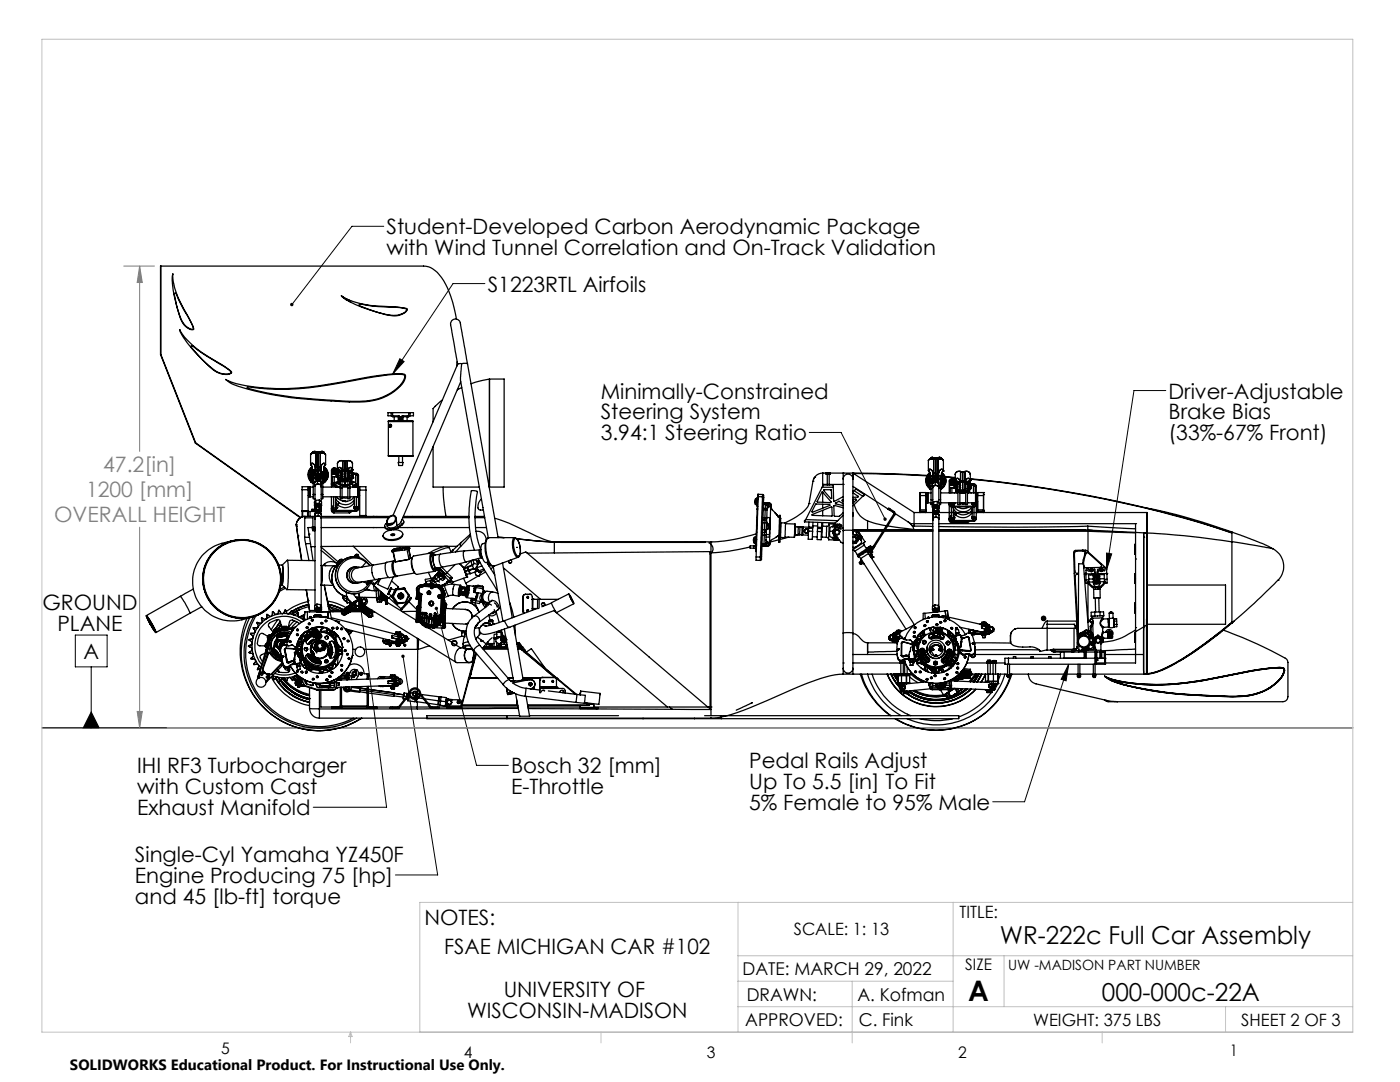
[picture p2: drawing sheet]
<svg xmlns="http://www.w3.org/2000/svg" width="279mm" height="216mm" viewBox="0 0 279 216" stroke-linecap="round" stroke-linejoin="round" font-family="sans-serif">
<defs><g id="words">
<text font-size="5.6" x="193.2" y="199.7">A</text>
<g font-size="4.9">
<text x="199.5" y="188.4">WR-222c Full Car Assembly</text>
<text x="219.9" y="199.7">000-000c-22A</text>
</g>
<g font-size="4.2">
<text x="77.1" y="46.7">Student-Developed Carbon Aerodynamic Package</text>
<text x="77.1" y="50.9">with Wind Tunnel Correlation and On-Track Validation</text>
<text x="97.3" y="58.2">S1223RTL Airfoils</text>
<text x="119.9" y="79.5">Minimally-Constrained</text>
<text x="119.9" y="83.7">Steering System</text>
<text x="233.2" y="79.5">Driver-Adjustable</text>
<text x="233.2" y="83.7">Brake Bias</text>
<text x="119.9" y="87.9">3.94:1 Steering Ratio</text>
<text x="233.2" y="87.9">(33%-67% Front)</text>
<text x="8.5" y="121.6">GROUND</text>
<text x="11.5" y="125.8">PLANE</text>
<text x="16.7" y="131.5">A</text>
<text x="27.4" y="154.3">IHI RF3 Turbocharger</text>
<text x="102" y="154.3">Bosch 32 [mm]</text>
<text x="149.5" y="153.3">Pedal Rails Adjust</text>
<text x="27.4" y="158.5">with Custom Cast</text>
<text x="102" y="158.5">E-Throttle</text>
<text x="149.5" y="157.4">Up To 5.5 [in] To Fit</text>
<text x="149.5" y="161.6">5% Female to 95% Male</text>
<text x="27.4" y="162.7">Exhaust Manifold</text>
<text x="26.9" y="172">Single-Cyl Yamaha YZ450F</text>
<text x="26.9" y="176.2">Engine Producing 75 [hp]</text>
<text x="26.9" y="180.4">and 45 [lb-ft] torque</text>
<text x="84.7" y="184.5">NOTES:</text>
<text x="88.6" y="190.4">FSAE MICHIGAN CAR #102</text>
<text x="93.2" y="203.1">WISCONSIN-MADISON</text>
<text x="100.5" y="198.8">UNIVERSITY OF</text>
</g>
<g font-size="4.2" fill="#808080">
<text x="20.6" y="94.2">47.2[in]</text>
<text x="17.2" y="99.2">1200 [mm]</text>
<text x="10.8" y="104.3">OVERALL HEIGHT</text>
</g>
<g font-size="3.5">
<text x="148.2" y="194.6">DATE: MARCH 29, 2022</text>
<text x="149" y="199.7">DRAWN:</text>
<text x="171.1" y="199.7">A. Kofman</text>
<text x="148.7" y="204.7">APPROVED:</text>
<text x="171.4" y="204.7">C. Fink</text>
</g>
<g font-size="3.4">
<text x="191.5" y="183.1">TITLE:</text>
<text x="158.4" y="186.7">SCALE: 1: 13</text>
<text x="206.2" y="204.6">WEIGHT: 375 LBS</text>
<text x="247.7" y="204.6">SHEET 2 OF 3</text>
</g>
<g font-size="3.2">
<text x="192.6" y="193.5">SIZE</text>
<text x="44.2" y="210.4">5</text>
<text x="92.6" y="211.1">4</text>
<text x="141.1" y="211.1">3</text>
<text x="191.2" y="211.1">2</text>
<text x="245.4" y="210.6">1</text>
</g>
<text font-size="3" x="14" y="213.5">SOLIDWORKS Educational Product. For Instructional Use Only.</text>
<text font-size="2.8" x="201.2" y="193.5">UW -MADISON PART NUMBER</text>
</g></defs>
<g fill="none" stroke="#000" stroke-width=".2">
<path d="M76.6 45.2h-6.4l-12 15.6M96.8 56.6h-6.4l-12 18M79.8 71.6l.8 .5-2.2 2.5zM232.7 77.9h-6.4l-5.5 35.8M161.5 86.3h6.4l8.7 17.3M71.6 118.4l.9 3.2-1 .1zM71.6 118.4l5.6 42.7h-14.7M220.8 110.3l1.1 .2-1.1 3.2zM15 126.7h6.4v6.4h-6.4zM18.2 133.1v12.1M80.4 131l6.9 43.6h-8.4M87.1 121.4l8 31.3h6.4"/>
<path d="M213.3 132.5l-.5 3.4-1-.4zM213.3 132.5l-8.8 27.5h-6.4M18.2 142.1l1.6 3.1h-3.2z"/>
</g>
<path d="M24.7 53.1h6.1M27.9 53.1l.5 3.3h-1zM27.9 53.1v37M27.9 105.2v40M27.4 142h1l-.5 3.2z" fill="none" stroke="#808080" stroke-width=".2"/>
<path d="M8.4 145.2h261.6" fill="none" stroke="#000" stroke-width=".25"/>
<g fill="none" stroke="#c0c0c0" stroke-width=".2">
<path d="M8.4 7.8h261.6v198.2h-261.6zM33.4 145.2h236.6M147.3 180.1v25.9M147.3 190.7h122.7M147.3 195.8h42.9M170.1 195.8v12.3M190.2 180.1v25.9M200.4 190.7v10.2M270 180.1h-186.2v25.9M70 206v2.1M70 206l.3 .8h-.7zM119.9 206v2.1"/>
<path d="M147.3 200.9h122.7M220 206v2.1M244.6 200.9v5.1"/>
</g>
<path d="M58.1 60.5a.33 .33 0 0 0-.1 .5l.2-.2-.2 .2a.34 .34 0 0 0 .6-.2 .34 .34 0 0 0-.5-.3zM71.6 118.4l.9 3.2-1 .1zM80.2 130.7a.33 .33 0 0 0-.1 .5 .33 .33 0 0 0 .6-.1 .33 .33 0 0 0-.3-.5v.4v-.4zM213.3 132.5l-.5 3.4-1-.4zM176.3 103.4v.1a.33 .33 0 0 0 .1 .4 .33 .33 0 0 0 .4 0l-.2-.3 .2 .3 .1-.1a.35 .35 0 0 0-.1-.5 .35 .35 0 0 0-.5 .1zM220.8 110.3l1.1 .2-1.1 3.2zM79.8 71.6l.8 .5-2.2 2.5zM86.9 121.1a.34 .34 0 0 0 0 .6 .34 .34 0 0 0 .5-.3 .34 .34 0 0 0-.4-.3l.1 .3-.1-.3zM18.2 142.1l1.6 3.1h-3.2z" fill="#000"/>
<path d="M27.9 53.1l.5 3.3h-1zM27.4 142h1l-.5 3.2z" fill="#808080"/>
<g fill="none" stroke="#000" stroke-width=".25">
<path d="M32.1 53.1v17.6l7 17.7 20.9 14.9-.8 1M34.5 54.6a9.3 9.3 0 0 0 1.1 4.9l2.7 5.2 .4 1a1.16 1.16 0 0 1-1.5-.4 5.7 5.7 0 0 1-1.7-3.3 18.3 18.3 0 0 1-1-7.2zM34.9 58.5l.2 .1 1 2.1a23.2 23.2 0 0 1 2.5 4.9v.1a2.14 2.14 0 0 1-2.1-1.4 15.4 15.4 0 0 1-1.6-5.8zM68.1 59l.3 .2a13.2 13.2 0 0 0 6.6 1.9 22.7 22.7 0 0 1 6.2 .5 1.32 1.32 0 0 1-1.2 1.2 5.7 5.7 0 0 1-3.8-.3 21.6 21.6 0 0 1-7.9-3.3zM35.9 65.8a4.9 4.9 0 0 0 1.8 2.4 35.8 35.8 0 0 0 7.1 4.9l1.3 1 .1 .3a2.45 2.45 0 0 1-2.8-.1 27.7 27.7 0 0 1-6.3-6.2l-.2-.4a2.94 2.94 0 0 1-1-1.9zM38.2 69h.1a43.2 43.2 0 0 0 6.4 4.1l1.4 1.2a.81 .81 0 0 1-1.1 .3l-.8-.1a9 9 0 0 1-3.9-2.8l-2.1-2.4zM45 75.7l.4 .2a18.1 18.1 0 0 0 6.7 1.5 57.8 57.8 0 0 0 16.9-1.3 46.1 46.1 0 0 1 11.2-1.5h.4a1.09 1.09 0 0 1-.1 1.6 10.5 10.5 0 0 1-8.8 4 112.9 112.9 0 0 1-19.4-1.8 24.6 24.6 0 0 1-6.7-2.2zM49.3 77.3h.1a54.9 54.9 0 0 0 18.4-.9 63.5 63.5 0 0 1 12.5-1.7 .51 .51 0 0 1 .5 .3 .51 .51 0 0 1-.1 .6 9.1 9.1 0 0 1-7.7 4.4 103.1 103.1 0 0 1-21.7-2l-1.9-.5zM71.7 60.7h.1a48.2 48.2 0 0 0 8.2 .7l1.2 .3a1.35 1.35 0 0 1-1.2 1l-.4 .1a13.2 13.2 0 0 1-6.8-1.4l-1.1-.4zM88.3 79.8l-1.9 1.7v2.7M91.1 63.7a18.1 18.1 0 0 0-3.8-9.3l-.4-.4a3.4 3.4 0 0 0-2.4-.9h-52.5v17.6l7 17.7 20.9 14.9M91.2 72.2v.9"/>
<path d="M91.3 72.7l-12.8 30.1M91.9 76.2l-11.9 28-.4 .4-.4 .2M92.1 77.3l-.8 .5M92.1 72.6l-.2 3.4 5.5 31.3M92.1 72.6l-.8 .1M92.1 72.6l1-.1 .2 .1M93.3 72.6l6.1 34.7M93.3 72.6l-1.1-6.2a5 5 0 0 0-.7-2.5 1.04 1.04 0 0 0-1.3 .1 1.04 1.04 0 0 0-.2 1.3l1.3 7.4M97.7 75.6l-3.7 1M97.7 75.6h2.9v21.6h-3M97.7 75.6v21.6M60.3 97.7v-.6h1.2v.6"/>
<path d="M60.3 97.7h1.2M60.3 97.7v4.2M61.5 97.7v4.2M61.5 97.5h.1M61.5 98.8h.1M61.6 94.8l.2-.1v.5h-.1M61.6 94.3v.5M61.6 95.2l.2 .4M61.6 95l.1 .2M61.6 95v.2M61.6 94.3h.1M61.6 95.2h.1"/>
<path d="M61.7 95.2l.1 .4M61.7 94.3l-.1 .5M61.8 94l-.1 .3M61.8 94l-.2 .3M61.8 94.9l-.2 .1M61.8 95.6h.1M61.8 95.6a.3 .3 0 0 1 .4 .1 .3 .3 0 0 1 0 .4M61.9 93.8a.3 .3 0 0 1 .1 .3 .3 .3 0 0 1-.3 .2M61.9 97.2v1.9zM62 94.7l.2 .8 .3 .4M62 95.8l.2 .3M62 90.8v2"/>
<path d="M62 94.7h.2M62 94h-.2M62 92.8a.36 .36 0 0 1 .3-.4 .36 .36 0 0 1 .4 .3l.2 .2M62 92.8h.1M62 92.8l.1 .1M62.1 95.6v.1l-.1 .1M62.1 96.2l.4 .3M62.1 96.2h.1M62.1 92.9l.2 .5-.1 .5M62.1 96.2l.4 .2M62.1 93.4l-.2 .4M62.1 93.4h.1"/>
<path d="M62.2 90.5h.1M62.2 93.4l-.3 .4M62.2 96.1l.3 .3M62.2 96.1l-.1 .1M62.2 93.4l.1 .1M62.2 96.1l.3 .2M62.2 94.5v.5M62.2 95h.1M62.2 95v.2M62.2 94.2h.1M62.2 94.2v.3M62.2 94.5h.1"/>
<path d="M62.2 94.2v1M62.2 94.5h.2M62.2 96.1h.1M62.2 95.2h.1M62.2 93.9l-.2 .8M62.2 94.9v.4M62.2 95.3v.1M62.2 95.4v.2M62.2 95.6h.1M62.2 94.8v.1M62.2 95v.6M62.2 94.8v.2"/>
<path d="M62.2 94.9h.1M62.2 95.3h.2M62.2 95.6h.2M62.2 94.9h.2M62.2 94.8h.2M62.3 93.1a2.02 2.02 0 0 0-.2 3.1M62.3 93.3l-.1 .1M62.3 93.3h.1M62.3 93.3l-.2 .1M62.4 90.4h.1M62.4 90.3v.1M62.4 90.3h.1"/>
<path d="M62.4 94.7l.1 .9M62.4 94.2v.5M62.4 94.7h.1M62.4 94.9l-.2 .1M62.5 94.1v.1h-.3M62.5 94.1h.4M62.5 90.2l-.1 .1M62.5 90.2h.1M62.5 94.6v.8M62.5 98.7v.8h.4M62.5 94.1h.1M62.5 97.2h-.9v1.9h.9"/>
<path d="M62.5 95.4h.7M62.5 94.6h.4M62.5 94.1v.5M62.5 95.4v3.3M62.5 98.7h.4M62.5 90.1h.1M62.5 90.2v.1M62.6 94.1h.1M62.7 90.2l-.3 .1M62.7 90.2h.1M62.7 90.1l-.2 .1M62.7 90.1h.1"/>
<path d="M62.7 90.1h-.1M62.7 94.1h.1M62.7 90.2v.1M62.7 90.1v.1M62.7 90.1l.1 .1M62.8 90.2l.2 .1M62.8 90.2h.1M62.8 90.2l-.3 .1M62.8 90.2l.3 .1M62.8 90.3l-.7 .3M62.8 94.1h.1M62.8 90.3h.2"/>
<path d="M62.8 90.3h.1M62.8 90.3l.2 .1M62.8 90.3l-.6 .2M62.8 90.3a.7 .7 0 0 0-.8 .5M62.8 94h.1M62.8 90.2v.1M62.8 90.2h-.2M62.8 94v.1M62.8 90.1h.1M62.8 90.1l.2 .1M62.8 90.1v.1M62.8 96.8l.1 .2"/>
<path d="M62.9 92.9l.1 .2M62.9 92.9v.2M62.9 94.5h.1M62.9 95h.1M62.9 95.4l.1 .1M62.9 95.5l.3 .2M62.9 94.6v1.6M62.9 94.1h.1M62.9 94.3v.7M62.9 95h.3M62.9 94.3h.1M62.9 96.1h.1"/>
<path d="M62.9 94.1v.5M62.9 90.1h.1M62.9 93.8a.26 .26 0 0 0-.3 0 .26 .26 0 0 0-.1 .3M62.9 93.1l.1 .5M62.9 93.8l.1 .2M62.9 93.8l.1 .1M62.9 93.1v.7M63 94.2l-.1 .1M63 93.9a.21 .21 0 0 0-.3-.1 .21 .21 0 0 0-.1 .3M63 94.1l-.1 .2M63 93.9l-.1-.1a.21 .21 0 0 0-.3 0 .21 .21 0 0 0 0 .3M63 94l.4-.2 .6 .2"/>
<path d="M63 93.8v.2M63 93.8l.4-.1 .6 .1M63 94v1zM63 95.4v.1zM63 90.2v.1l.1-.1M63 95.5l.2 .1zM63 90.2h.1M63 93.6v.2M63 90.3l.5 .1M63 90.3v.1M63 90.4h-.7l-.3 .4M63 93.1l.5 .3"/>
<path d="M63 90.4h.5M63 99.8v.7M63 99.8l-.2 .5M63.1 90.3h.1M63.1 90.3l-.1 2.8M63.1 90.2v.1M63.2 95.4v.1M63.2 95.4h.1M63.2 94.8v.6M63.2 95.8h.1M63.2 95.4v.4M63.3 95.8h.1"/>
<path d="M63.3 95.8v.2M63.4 95.9l-.6 .3v.6M63.4 96.6l.6 .1M63.4 95.9v.7M63.4 95.9l.6 .2M63.4 96.6l-.6 .2M63.4 95.7h.1M63.4 90.1h.1M63.5 94.5l-.3 .1v.2M63.5 94.5l.2 .1v.2M63.5 90.1l-.4 .1M63.5 90.1l.3 .1"/>
<path d="M63.5 93.8v.7M63.5 93.8l.5 .2M63.5 93.8l-.5 .2M63.5 90.4h.1M63.5 95.7l-.2 .2M63.5 95.7l.1 .2M63.5 95.4h-.3M63.5 94.8h-.3M63.5 94.8v.6M63.5 94.8h.2M63.5 95.4h.2M63.5 95.7h.1"/>
<path d="M63.5 95.6v.1M63.5 95.6h-.2v.2M63.5 95.6l.2 .1-.1 .1M63.5 95.7l-.2 .1M63.5 95.7l.1 .1M63.5 94.5v.3M63.5 90.1h.1M63.5 93.4h.1M63.5 90.4v3M63.5 95.4v.2M63.5 95.7v.3M63.5 96h.1"/>
<path d="M63.6 95.8h.1M63.6 95.8v.2M63.7 95.8h.1M63.7 95.6l.3-.1zM63.7 94.8v.6M63.7 94.8l.1 .6M63.7 95.4v.4M63.7 99.8l.5 .4v.7l-.2 .1M63.7 99.8v.6M63.7 99.8h-.7M63.8 95.4l-.1 .1M63.8 95.4h-.1"/>
<path d="M63.8 95h.3M63.8 95.4h.6M63.8 90.2v.2M63.9 90.3l-.1 .1M63.9 90.3v.1M63.9 90.3h.1M63.9 93.1l-.4 .3M63.9 90.4l.3-.1a.7 .7 0 0 1 .8 .5M63.9 90.3l-.4 .1M63.9 90.3h.3M63.9 90.4h-.4M63.9 90.3v2.8"/>
<path d="M64 93.8v.2M64 95.4v.1M64 94v1zM64 90.2v.1l-.2-.1M64 90.2h.1M64 94.3h.1v.7M64 90.1h.1M64 90.2v.1M64 93.1v.7M64 96.1l.1 4M64 93.1v1.2M64 95.4h.1"/>
<path d="M64 96.1v.6M64 96.7l.1 .5M64.1 94.5h.1M64.1 95h.1M64.1 95.5l-.4 .2M64.1 94.6v1.7M64.1 94.1h.1M64.1 94.1h.3M64.1 94.6h.3M64.1 95.4h-.1M64.1 96.1h-.1M64.1 94.1v.5"/>
<path d="M64.1 92.9l-.2 .2M64.1 97a.66 .66 0 0 0-.6-.4 .66 .66 0 0 0-.6 .4v3.2M64.1 97.2h.1M64.1 92.9l-.1 .2M64.1 98.7h.3M64.2 90.2l-.3 .1M64.2 90.2h.1M64.2 90.2v.1M64.2 90.1l-.2 .1M64.2 90.1h.1M64.2 90.1h-.2M64.2 90.2l-.1 .1"/>
<path d="M64.2 90.1v.2M64.2 90.2l.3 .1M64.2 90.3l.6 .3M64.2 90.3h.1M64.2 90.3l-.3 .1M64.2 90.3l.6 .2M64.2 90.3a.7 .7 0 0 1 .8 .5M64.2 90.1h.2M64.2 90.1l.2 .1M64.2 90.1v.1M64.4 90.1h.1M64.4 90.2h.1"/>
<path d="M64.4 94.6v.8M64.4 98.7v.8h-.3M64.4 94.1h.1M64.4 94.2l.1 .5M64.4 94.7h.1M64.4 96.3v.1M64.4 99.1h3.5M64.4 97.2h3.5M64.4 90.2v.1M64.4 94.1v.5M64.4 95.4v3.3M64.5 94.7l-.1 .9"/>
<path d="M64.5 94.9h.3M64.5 94.4h.3M64.5 95.4l.3 .1M64.5 95h.2M64.5 94.5h.3M64.5 90.3h.1M64.5 90.3l.1 .1M64.5 90.3v.1M64.6 93.3l.1 .1M64.6 93.2l.2 .1M64.7 93.1a2.02 2.02 0 0 1 .6 2.5M64.7 93.2a1.95 1.95 0 0 1-.3 3.3"/>
<path d="M64.7 93.9l.2 .6M64.7 93.4a.29 .29 0 0 0 .1 .3 .29 .29 0 0 0 .3 .1M64.7 93.4l.2 .2M64.7 94.8v.7M64.8 95.5l-.4 .4M64.8 93.3l.2 .3M64.8 94.9v.6M64.8 94.9h.1M64.8 93.3l-.1 .1M64.8 96l-.2 .2M64.8 96l-.1-.1-.3 .2 .2 .1M64.8 96.1l-.2 .1"/>
<path d="M64.8 95v-.7l.1 .7M64.8 96v.1M64.8 92.9a.78 .78 0 0 0-.1 1M64.8 95.4v.1zM64.8 92.9l-.2 .5 .1 .5M64.9 94.5h.3M64.9 92.8a.37 .37 0 0 0-.3-.4 .37 .37 0 0 0-.4 .3l-.1 .2M64.9 95v.4l-.4-.1M64.9 92.8l-.1 .1M64.9 93.6l-.1 .1 .1 .1M64.9 93.6h.1M65 90.8l-.1 2"/>
<path d="M65 96.1h-.1M65.1 93.8l.2 .4M65.1 95.7l-.3 .3M65.1 95.7h.1M65.1 93.8h.1M65.2 94.5v.5h-.4M65.2 95.5h.1M65.2 95.5l-.1-.1-.1 .1M65.3 94.2v.2M65.3 94.2h.1M65.3 94.2l-.2 .1v.2M65.3 95.1a.3 .3 0 0 0-.3 .2 .3 .3 0 0 0 .1 .4"/>
<path d="M65.3 95.1l-.1 .4M65.3 94.4l-.1 .1M65.3 95.1h.1M65.3 94.7v.4M65.3 94.7h-.1M66.1 99.1v2.8l.2 .3 .3 .1M66.1 96.4l.3 .3M66.1 96.7l.3 .2M66.3 93.9a.5 .5 0 0 0 .5 .5 .5 .5 0 0 0 .5-.5M66.4 94.3l.3 .3M66.4 94.3h.1M66.4 94.3v.3"/>
<path d="M66.4 95.1v1.3M66.4 96.7h.3M66.4 96.7v.2M66.4 96.9h.3M66.5 93.8a.31 .31 0 0 0 .3 .4 .31 .31 0 0 0 .3-.4M66.6 99.1v2.2M66.6 93.7v.1M66.6 93.8l.2 .1M66.7 96.3l-.3 .1M66.7 96.7l.4 .1M66.7 96.9l.4 .1M66.7 94.6h.1"/>
<path d="M66.7 95.1v1.2M66.7 96.7v.2M66.8 93.6l.1 .1M66.8 93.6l-.2 .1M66.8 93.7h-.2M66.8 93.6v.1M66.8 93.7h.1M66.9 93.8l-.1 .1M66.9 93.7v.1M67 99.3a2.09 2.09 0 0 0 1.8 1.4 2.09 2.09 0 0 0 1.9-1.1M67 99.1v2.2M67 96.9l.1 .3"/>
<path d="M67 97l.1 .2zM67 94.3h.3M67.1 96.8l.6 .4M67.1 97l.2 .2M67.1 97l.1 .2M67.1 96.8v.2M67.1 94.6h-.9v.5h.9M67.1 94.8h.3M67.1 95.1h.3M67.2 99.1a2.11 2.11 0 0 0 3.5 0M67.2 97.1v.1M67.3 94.3v-.5a.6 .6 0 0 0-.6-.4 .6 .6 0 0 0-.6 .4v3.4"/>
<path d="M67.3 96.3l.6 .5M67.3 94.3v.1M67.3 96.3v.1h-.9M67.3 92.6v1.2M67.3 93.8l.1 .2M67.4 94l.1 .1M67.4 96.3l.1 .2zM67.4 93.7h.1M67.4 93.7v.3M67.4 93.7l.1 .1M67.4 93.7l-.1 .1M67.4 94.5h-.3v.7h.3l.1 .4"/>
<path d="M67.5 93.8l.1 .5M67.5 93.8l.1 .1M67.5 95.6l.1 .1M67.5 94.3l-.8 .3M67.5 94.3v.9M67.5 94.4v1h.1M67.5 94.4h.1M67.5 95.6v.4M67.5 96l-.8 .3M67.6 96.2l.3 .3zM67.6 93.9h.1M67.6 94.9v.7"/>
<path d="M67.6 95.6l-.1 .4M67.6 94.1v-.3h.4v.3M67.6 94.2l-.1 .1M67.6 94.1h.4M67.6 95.6h.3M67.6 94.9h.4M67.6 94.1v.8M67.9 97.4v2.1h.4v-2.1M67.9 96.1l-.6 .2M67.9 95.2v2.2M67.9 97.4h.4M68 94.3h.3v.2"/>
<path d="M68 94.9v.3M68 94.1v.8M68 94.5h.3M68.2 93.5a.44 .44 0 0 0-.5-.2 .44 .44 0 0 0-.3 .4M68.2 93.5l.2 .2M68.2 93.5l.1 .2M68.2 94.3h.1M68.3 95.1h.1M68.3 94.6h.1M68.3 99.3h1.1M68.3 96.7l.6 .1 .5-.1M68.3 95.8a1.03 1.03 0 0 0 1.1 0"/>
<path d="M68.3 96a1.05 1.05 0 0 0 1.1 0 1.05 1.05 0 0 1-1.1 0zM68.3 96.9h1.1M68.3 99.1h1.1M68.3 97.2h1.1M68.3 95.7h.1M68.3 94.3v.1M68.3 94.5v2.9M68.3 94.3v.2M68.3 93.7l.1 .4M68.3 93.7v.6M68.3 95.2v.5M68.3 94.4v.1"/>
<path d="M68.3 95.2l.1 .2M68.3 95.2v.1M68.4 95.5l-.1 .2M68.4 94.1v1.4M68.4 95.5l.3 .1 .6-.1M68.4 95.5l.5 .1M68.4 94.5h-.1v.7h.1M68.4 94.1v.1M68.4 92a.76 .76 0 0 0-1.1 .6M68.4 93.7l.5 .2M68.4 92a.74 .74 0 0 0-1.1 .6M68.4 92h.5"/>
<path d="M68.4 92v1.7M68.4 100h.1M68.9 94l.4 .1M68.9 94l-.5 .1M68.9 94v1.6M68.9 92v1.9M68.9 96.2v.7M69.3 93.7l-.4 .2M69.3 92a.76 .76 0 0 1 1 .6M69.3 92a.74 .74 0 0 1 1 .6M69.3 92h-.4M69.3 92v1.7"/>
<path d="M69.3 95.5l.1 .2M69.3 94.1v1.4M69.3 95.5l-.4 .1M69.3 94.5h.1v.7h-.1M69.4 95.3l-.1 .1M69.4 93.7l-.1 .5M69.4 95.7h.1M69.4 93.7v.8M69.4 95.2v.5M69.4 95.1h.1M69.4 94.6h.1M69.4 97.4v2.1h.4v-2.1"/>
<path d="M69.4 97.4h.4M69.4 94.5v2.9M69.4 94.5h.3M69.5 93.5a.45 .45 0 0 1 .5-.2 .45 .45 0 0 1 .3 .4M69.5 93.5l-.2 .2M69.5 93.5l-.1 .2M69.7 94.3h-.3v.2M69.7 94.9v.3M69.7 94.1v-.3h.4v.3M69.7 94.1h.4M69.7 94.9h.4M69.7 94.1v.8"/>
<path d="M69.8 96.1l.3 .1M69.8 97.2h1.8v1.9h-1.8M69.8 95.6h.3M69.8 95.2v2.2M70 99.1l-.2 .1M70.1 93.9h.1M70.1 94.9v.7M70.1 95.6l.1 .4M70.1 94.2l.1 .1M70.1 95.4h.3M70.1 94.4h.3M70.1 94.1v.8"/>
<path d="M70.1 96.2l-.3 .3 .3-.3M70.1 96.2l.3 .2M70.1 96.2h.6M70.2 93.8l-.1 .1M70.2 94.2l-.1 .1M70.2 95.6l-.1 .1M70.2 94.4v1M70.2 95.1h.2M70.2 94.6h.2M70.2 93.8v.4M70.2 94.3v.1M70.2 95.6v.4"/>
<path d="M70.2 96l.5 .2M70.2 94.3l.1 .1M70.3 93.7h.1M70.3 94l-.1 .1M70.3 96.3l-.1 .2zM70.3 95.4l-.1 .2M70.3 93.7l-.1 .1M70.3 93.7v.3M70.3 93.7v.1M70.3 92.6v1.2M70.3 93.8v.2M70.4 96.4l-.6 .4"/>
<path d="M70.4 96.4v.4h.2M70.4 95.1h.1M70.4 94.6v.5M70.4 94.6h.1M70.4 95.4h.1M70.4 95.1v.3M70.4 94.4v.2M70.4 94.4h.1M70.4 97.2a.48 .48 0 0 1 .5-.4 .48 .48 0 0 1 .5 .4M70.5 94.4l-.1 1M70.5 94.4h.7l.3 .3v2.5M70.5 94.5l.5 .2"/>
<path d="M70.6 97l.1 .2a.29 .29 0 0 1 .2-.4 .29 .29 0 0 1 .3 .4M70.7 96.2l.3 .3M70.7 97.2a.26 .26 0 0 1 .2-.4 .26 .26 0 0 1 .2 .4M70.7 99.1v2.1M70.8 97v.1M70.8 97.1v.1M70.8 97.1l.1 .1M70.8 94.6l.2-.1v.2M70.8 94.5h.2l.1 .2M70.9 96.9l.2 .1M70.9 96.9l-.1 .1M70.9 97h-.1"/>
<path d="M70.9 96.9v.1M70.9 97h.2M71 96.5l.3 .3M71 94.7l.3 .1M71 94.7v1.8M71 94.5l.4 .3M71 94.7v-.1l.1 .1M71.1 97.1l-.1 .1M71.1 97v.1M71.1 97.1l-.2 .1M71.1 94.7h.1M71.1 94.7h-.1"/>
<path d="M71.1 99.1v2l-.2 .2M71.1 94.7l.1 .1M71.2 96.8h.1M71.2 97v.2M71.3 94.8l.2 .2M71.3 94.8v2M71.4 97.2v1.9zM71.5 99.1v2.5l-.1 .3-.4 .1M71.6 97.5h.2M71.6 98.8h.2M71.8 97.8v-.7h1.2v.7M71.8 97.8h1.2"/>
<path d="M71.8 97.8v5.1M73 97.8v5.1M77.5 90.9h4.9M77.5 84h4.9v7h-4.9zM77.5 84.1h4.9M78.1 83h1.6v.2M78.1 82.3h-.7v.7h.7M78.1 82.3h.3M78.1 82.3v.7M78.4 82.3h3.2M78.4 82.3l-.1 .8h1.4M78.7 83.1v.9"/>
<path d="M79.5 92.3h.9l-.1 .6h-.7zM79.5 83.1v.9M79.6 91v1.3M79.7 83.2h.6M80.3 83.1h.2M80.3 91v1.3M80.4 83.1v.9M80.5 83.1h.8M80.5 83v.1M81.2 83.1v.9M81.3 83v.1M81.5 83v.1"/>
<path d="M81.6 82.3v.8h-.3M81.6 82.3h.2M81.8 83h-1.5v.2M81.8 82.3h.7v.7h-.7M81.8 82.3v.7M86.4 89.1v8.1h9.2M88.4 97.2l.1 2.1 .5 3.7M96.1 99.6a1.47 1.47 0 0 0-.4 2.1l.7 .1M150.8 99.6a.8 .8 0 0 0-.1 .9M151 99.4v1.4M151 99.4l-.2 .1v.6a.46 .46 0 0 0 .2 .7M151 99.4h.2"/>
<path d="M151.2 99.6l-.1 1.5M151.2 99.6h.1M151.3 99.1l-.4 12M151.3 99.1h.9M151.3 98.6h-.1v1M151.3 98.6v.5M151.3 98.6l.9 .1M152.2 99.1l-.5 12.1M152.2 99.1l.2 .2M152.2 98.7v.4M152.2 98.7l.2 .1v.5M152.4 99.3l-.4 11.7"/>
<path d="M162.2 96h.1M162.2 96l-.7 4.5M162.6 95.2h.1M162.6 95.2l-.3 .4M164 98.2h.2l1.6 2.1-2.7-.1zM164.1 97.2l.2-.4h2v.4M164.1 97.2l-3.3 6.5M164.1 97.2h2.2M164.2 94.4h.1M164.2 96.7h.1M164.2 94.4v2.2M164.2 94.4a1.93 1.93 0 0 0-2 1.6"/>
<path d="M164.2 98.2v2M164.2 96.7v.3M164.2 96.7h4.1M164.2 94.4h6M164.4 97.7l1.5 .1v1.7h-.1l-1.4-1.6zM164.9 94.4h.2M164.9 94.4h.1M164.9 94.4h.8M164.9 94.6h.1M164.9 94.4v.2M165.1 94.4h.1M165.1 94.4v2.4"/>
<path d="M165.1 94.4h.4M165.1 94.4v.2M165.5 94.6v2.2M165.5 94.4h.1M165.5 94.6h.1M165.5 94.4v.2M165.6 94.4h.1M165.7 94.4v.2h-.8M166.3 97.2l.1 2.9 1.9-1M168.3 94.4h.1M168.3 96.7h.1M168.3 99.8h-.3l.3 .2"/>
<path d="M168.3 94.4v1.2M170.2 94.4h.1M170.2 94.5v1.1zM170.2 94.5l14.8 .4M170.2 94.4l14.8 .5M170.2 99.8l.2 .5M170.2 99.6h.7l-.7 .8M170.2 94.4v.1M170.2 94.5l12.2 7.8M170.2 97l7.1 4.6M170.3 98.4l1 .7-1.1 .1M170.3 98.4l-.1 .1"/>
<path d="M170.4 97.9l.5-.3 1.6 1.1M170.4 97.9l1.8 1.1M170.4 97.9l-.2 .1M172.2 99l-2 1.9M172.5 98.7l-.3 .3M183.6 98.3h1.2v.3M183.6 98.3v.4M183.6 98.7v3.1M183.6 98.7h.1M183.6 98.3v.6h1.1M184.7 98.3v.6M184.7 98.6h.2"/>
<path d="M184.7 98.9v2.8M184.9 95.5v.5M184.9 96.2v.2M184.9 95.5h.1M184.9 96.2h.1M184.9 96.4l.2 .4M184.9 96.2l.1 .2M184.9 96.4h.1M185 96.4l.1 .4M185 95.5l-.1 .5M185 96.1l-.1 .1M185 95.2v.3"/>
<path d="M185 95.2l-.1 .3M185 96.2h.3M185 95.9l-.1 .1M185.1 96.2v.2h-.1M185.1 96.8a.32 .32 0 0 1 .4 .1 .32 .32 0 0 1 0 .4M185.1 94.9l.1 .1M185.2 95a.31 .31 0 0 1 0 .3 .31 .31 0 0 1-.2 .2M185.2 98.4v1.9M185.3 96.2l.1 .4 .4 .5M185.3 97l.2 .3M185.3 91.9v2.1M185.3 95.1l-.1 .2-.2-.1"/>
<path d="M185.3 94v-.2a.43 .43 0 0 1 .6-.1 .43 .43 0 0 1 .2 .4M185.3 94h.1M185.3 94l.1 .1M185.3 96.8l.1 .1-.1 .1M185.4 95.3l-.1 .4M185.4 94.1a.78 .78 0 0 1 .1 1M185.4 94.1l.2 .5-.1 .5M185.4 94.6l-.3 .3M185.4 94.6h.1M185.4 96.1h.3M185.4 95.7h.2M185.5 94.6l-.3 .4"/>
<path d="M185.5 97.3l.3 .3-.2-.1M185.5 94.6l.1 .1M185.5 97.3l.3 .2M185.5 95.1v.1M185.5 97.3h.1M185.6 94.3a2.01 2.01 0 0 0 0 3.3M185.6 94.5l-.1 .1M185.6 94.5h.1M185.6 94.5l-.2 .1M185.6 97.6h.1M185.6 95.7h-.6v.5M185.6 95.2h-.2v1.1"/>
<path d="M185.6 95.5h-.3v.8h.4M185.6 97.6l.2 .1M185.6 97.5v.1M185.7 91.6h.1M185.7 97.5h-.1M185.7 91.5h.1M185.7 91.5v.1M185.7 95.1v.7M185.7 95.9l.1 .5M185.8 91.4h.1M185.8 95h-.1v.9h.1M185.8 95.6v-.7h.4v.7"/>
<path d="M185.8 99.7v1h.3M185.8 98.4h-.9v1.9h.9M185.8 95.6h.4M185.8 91.4v.1M185.8 95.6v4.1M185.8 99.7h.4M185.8 91.3v.1M185.8 91.3l.2 .1M185.9 91.4h.1M186 91.4l-.3 .1M186 91.4h.1M186 91.3h-.2"/>
<path d="M186 91.3v.2M186.1 91.4h.1M186.1 91.4l.2 .1M186.1 91.4l-.4 .1M186.1 91.4l.3 .1M186.1 91.5l-.7 .3M186.1 91.5h.2M186.1 91.5l.2 .1M186.1 91.5l-.7 .2M186.1 91.5a.64 .64 0 0 0-.8 .4M186.1 91.4v.1M186.1 91.4h-.2"/>
<path d="M186.1 91.4h-.1M186.1 91.3h.1M186.1 91.3l.1 .1M186.1 91.3v.1M186.1 97.1l.1 .2M186.1 94.1l.2 .2M186.1 94.1l.1 .2M186.2 96.2h.1M186.2 95.7h.1M186.2 95l.1 .1M186.2 95.6v.9M186.2 91.3h.1"/>
<path d="M186.2 94.3l.1 .5zM186.2 95.5v.9M186.2 94.3v.8M186.3 95.3l-.1 .2M186.3 95v.1M186.3 95.2v1.2zM186.3 95v.2M186.3 91.3l.1 .1M186.3 91.3l-.2 .1M186.3 91.3v.1M186.3 95.3h.1M186.3 95.3l-.1 .2 .1-.2"/>
<path d="M186.3 91.5l.5 .1M186.3 91.5v.1M186.3 91.6l-.3-.1a.63 .63 0 0 0-.7 .4M186.3 94.3l.5 .3M186.3 91.6h.5M186.3 91.4h.1M186.3 91.6v2.7M186.4 91.5h.1M186.4 91.4v.1M186.4 95.7l.1 .1M186.4 95.7h.1M186.5 95.1l-.1 .6"/>
<path d="M186.5 95.7l.1 .4M186.5 95.1l-.2 .1M186.5 94.9l-.2 .1M186.5 95.1v.6M186.5 94.9v.2M186.6 96.1h.1M186.6 96.1v.1M186.7 96.2l-.6 .3v.6M186.7 96.2l.6 .2 .1 1.1M186.7 96.8l-.6 .3M186.7 96.8l.6 .2M186.7 96.2v.6"/>
<path d="M186.7 96h.1M186.8 94.8l.2 .1M186.8 94.8l-.3 .1M186.8 91.3l-.4 .1M186.8 91.3l.3 .1M186.8 96l-.2 .2M186.8 96l.1 .2M186.8 95l.2 .1M186.8 95.6l.2 .1M186.8 95v.6M186.8 95.6l-.3 .1M186.8 95l-.3 .1"/>
<path d="M186.8 96h.1M186.8 95.8v.2M186.8 95.8l.2 .2-.1 .1M186.8 95.8l-.3 .1 .1 .2M186.8 96l-.2 .1M186.8 96l.1 .1M186.8 94.8v.2M186.8 91.3h.1M186.8 91.6v3M186.8 95.6v.2M186.8 96v.2M186.8 94.6h.1"/>
<path d="M186.9 96.1h.1M186.9 96.1v.2M187 95.1l.1 .6M187 95.1l.3 .1M187 94.9l.3 .1M187 95.1v.6M187 95.7v.4M187 94.9v.2M187.1 95.7l-.1 .1M187.1 95.7h-.1M187.1 95.6h.3M187.1 95.2h.3"/>
<path d="M187.1 91.4h.2M187.1 91.4v.2M187.1 91.5h.1M187.1 91.5v.1M187.2 94.3l-.4 .3M187.2 91.6l.3-.1a.64 .64 0 0 1 .8 .4M187.2 91.5l-.4 .1M187.2 91.6h-.4M187.2 91.5v2.8M187.3 95v.1zM187.3 95.6v.8zM187.3 95.2h.1"/>
<path d="M187.3 91.4h.1M187.3 96.3h.1M187.3 91.4v.1M187.3 94.3v.7M187.3 91.3v.1M187.3 94.3v.9M187.3 96.3v.7M187.3 97l.1 .5M187.4 95.6v-.7h.3v.7M187.4 95.6v1M187.4 95.6h.3M187.4 97.5h.1"/>
<path d="M187.4 99.7h.3M187.4 94.1l-.2 .2M187.4 94.1l-.1 .2M187.4 91.4h.1M187.4 91.3h.1M187.4 91.4l-.3 .1M187.4 91.3h-.1M187.4 91.3v.2M187.5 91.4l-.2 .1M187.5 91.4l.2 .1M187.5 91.4h.1M187.5 91.4l.3 .1"/>
<path d="M187.5 91.4l-.4 .1M187.5 91.5l.6 .2M187.5 91.5h-.3M187.5 91.5l-.3 .1M187.5 91.5a.68 .68 0 0 1 .8 .5M187.5 91.3v.2M187.5 91.3h.2M187.5 91.3l.2 .1M187.5 91.4v.1M187.7 91.3h.1M187.7 91.3v.1M187.7 95h.2v.9h-.2"/>
<path d="M187.7 97.5h.1M187.7 99.7v1h-.2M187.7 98.4h3.5M187.7 91.3v.2M187.7 95.6v4.1M187.7 97.5v.1M187.8 95.9v.5M187.8 96h.2M187.8 96.4h.1M187.8 91.5h.1M187.8 91.5l.1 .1M187.8 91.5v.1"/>
<path d="M187.9 95.1h.2M187.9 95.8h.2M187.9 95.5h.2M187.9 94.4a1.93 1.93 0 0 1-.2 3.3M187.9 94.4l.1 .1M187.9 94.4l.2 .1M187.9 97.4h.1M188 94.3a2.06 2.06 0 0 1 .7 2.2M188 94.2l.1-.1-.2 .5 .1 .5-.1-.5zM188 94.5a.32 .32 0 0 0 .1 .4 .32 .32 0 0 0 .3 .1M188 94.5l.2 .3M188 96.1v.3"/>
<path d="M188 96v.1M188 96.4h.1M188 96.4h-.3M188.1 96.3h.1M188.1 95.2l.2 .7M188.1 95.5v.3M188.1 95.5h.1M188.1 95.1v.4M188.1 95.1h.1M188.1 95.8h.1M188.1 97.2l-.2 .2M188.1 97.2l-.1-.1-.3 .2 .2 .1"/>
<path d="M188.1 94.5l.1 .3M188.1 95.7l-.1 .3M188.1 95.5v.8M188.1 95.9h.2M188.1 97.2v.1M188.1 94.5h-.1M188.1 96.3l-.1 .1M188.1 97.3l-.1 .1M188.2 94v-.2a.36 .36 0 0 0-.4-.2 .36 .36 0 0 0-.3 .3l-.1 .2M188.2 94h.1M188.2 94.8l-.1 .1 .1 .1M188.3 95.9l-.2 .7-.4 .5"/>
<path d="M188.3 91.9v2l-.2 .2M188.3 96.9l-.2 .3M188.3 96.9l-.2 .4M188.4 95l.2 .4M188.4 95h.1M188.5 97l-.1 .1M188.5 96.6l-.3 .1M188.6 95.4v.2M188.6 95.4h.1M188.6 95.4l-.2 .1 .1 .4h.1M188.6 95.1l2 .2M188.6 96.3a.31 .31 0 0 0-.3 .2 .31 .31 0 0 0 0 .4"/>
<path d="M188.6 96.3l-.1 .3M188.6 95.6l-.2 .2M188.6 96.3h.1M188.6 95.2l2 .2M188.6 95.9v.4M188.6 95.9h.1M188.7 95.9l-.1 .4M189.6 96.1a.48 .48 0 0 0 .5 .4 .48 .48 0 0 0 .4-.4M189.7 96.5l.3 .2M189.7 96.5h.1M189.7 96.5v.3M189.7 97.3v1.1"/>
<path d="M189.8 95.9a.32 .32 0 0 0 .3 .4 .32 .32 0 0 0 .3-.4M189.9 95.8v.2M189.9 96l.2 .1M190 96.7v.1M190 97.3v1.1M190.1 95.7l.1 .1M190.1 95.7l-.2 .1M190.1 95.7v.1M190.1 95.8l-.2 .1M190.1 95.8l.1 .1M190.2 96l-.1 .1M190.2 95.8v.2"/>
<path d="M190.3 96.5h.3M190.4 96.8h-.9v.5h.9M190.4 97.3h.3M190.4 96.9h.3M190.6 96.5v-.5a.6 .6 0 0 0-.6-.5 .6 .6 0 0 0-.6 .5v2.4M190.6 96.5v.1M190.6 96.6h.1M190.6 97.4l.2 .4M190.6 94.7v1.2M190.6 95.9l.1 .2M190.7 96.1l.1 .2M190.7 95.9h.1"/>
<path d="M190.7 95.9v.2M190.7 95.9h-.1M190.7 96.7h-.3v.7h.3M190.8 96.3l.1 .1zM190.8 95.9l.1 .2M190.8 97.8l.1 .1M190.8 96.6l-.8 .1M190.8 96.6v.9M190.8 95.9v.4M190.8 97.8v.4M190.8 98.2l-.4 .2M190.9 96.1h.1"/>
<path d="M190.9 97.2v.6M190.9 97.8v.3l-.1 .1M190.9 96.1h.4v.6M190.9 96.1v.2M190.9 96.4l-.1 .2M190.9 96.3h.7v.2M190.9 96.6h-.1v.9h.1M190.9 97.2h.3M190.9 97.8h.3M190.9 96.3v.9M191 95.4v.1M191.2 98v2.7h.4v-2.7"/>
<path d="M191.2 97.8v.2M191.2 98h.4M191.2 97.8h.4M191.2 98.2l-.2 .2M191.2 96.7v1.1M191.3 96.5h.3M191.5 95.7l-.1-.1a.39 .39 0 0 0-.5-.1 .39 .39 0 0 0-.2 .4M191.5 95.7l.2 .1M191.5 95.7l.1 .2M191.6 97.3h.1M191.6 96.8h.1M191.6 96.6v.1"/>
<path d="M191.6 98a.89 .89 0 0 0 1.1 0M191.6 97.8v.2M191.6 98.4h1.1M191.6 96.5l.1 .1M191.6 97.9v.1M191.6 96.5v1.3M191.6 95.9v.8M191.6 95.9l.1 .3M191.6 97.5v.5M191.6 97.5l.1 .1zM191.7 97.8l-.1 .2M191.7 96.3v1.5"/>
<path d="M191.7 97.8l.3 .1 .6-.1M191.7 97.8l.4 .1M191.7 96.7h-.1v.8h.1M191.7 96.5h-.1M191.7 96.2v.1M191.7 96.4h.1M191.7 94.1a.76 .76 0 0 0-1.1 .6M191.7 95.8l.4 .3M191.7 94.1a.84 .84 0 0 0-1.1 .6M191.7 94.1l.4 .1M191.7 94.1v1.7M192.1 96.2l.5 .1"/>
<path d="M192.1 96.2l-.4 .1M192.1 98.4h.1M192.1 96.2v1.7M192.1 94.2v1.9M192.6 95.8l-.5 .3M192.6 94.1a.76 .76 0 0 1 1 .6M192.6 94.1a.84 .84 0 0 1 1 .6M192.6 94.1l-.5 .1M192.6 94.1v1.7M192.6 97.8l.1 .2M192.6 96.3v1.5M192.6 97.8l-.5 .1"/>
<path d="M192.6 96.7h.1M192.6 97.5h.1M192.6 96.4h.1M192.7 97.5h.1M192.7 97.5l-.1 .1M192.7 95.9l-.1 .4M192.7 95.9v.8M192.7 97.5v.5M192.7 98.2a1.05 1.05 0 0 1-1.1 0l.5 .2M192.7 98.2l-.6 .2M192.7 98.2v2.5h.4v-2.5M192.7 97.9v.1"/>
<path d="M192.7 98.2h.4M192.7 96.4v1.8M192.7 96.4h.3M192.8 95.7a.44 .44 0 0 1 .5-.3 .44 .44 0 0 1 .3 .5M192.8 95.7l-.2 .1M192.8 95.7l-.1 .2M193.1 98.2l.2 .2M193.1 98.4h1.8v1.9h-1.8M193.1 97.2h.3M193.1 97.8h.3M193.1 96.6v1.6M193.2 95.4l.1 .1"/>
<path d="M193.4 96.1h.1M193.4 97.2v.6M193.4 97.8v.3l.1 .1M193.4 96.1h-.4v.5M193.4 96.1v.2M193.4 96.6h.1M193.4 96.4l.1 .2M193.4 96.3h-.7v.1M193.4 96.3v.9M193.4 96.4l.1-.1zM193.5 96.6v.9h-.1M193.5 96.6h.2"/>
<path d="M193.5 97.5h.2M193.5 97h.2M193.5 97.1h.2M193.5 95.9l-.1 .2M193.5 97.8l-.1 .1M193.5 95.9v.4M193.5 96.6h.1M193.5 97.8v.4M193.5 98.2l.4 .2M193.5 96.6h.9l.3 .1 .1 1.7M193.6 95.9h.1M193.6 96.1l-.1 .2"/>
<path d="M193.6 97.5l-.1 .3M193.6 95.9h-.1M193.6 95.9v.2M193.6 95.6a235.5 235.5 0 0 1 52.3 10.8M193.6 95.5a232 232 0 0 1 52.3 10.8M193.6 94.7v1.2M193.7 97.5h.1M193.7 97.1v.4M193.7 97v.1M193.7 96.7v.3M193.7 96.7h.1M193.7 96.6v.1"/>
<path d="M193.8 96.7v.8M193.8 96.6v.1M193.8 97.5h.1M193.8 96.7l.5 .2M193.9 96.7a.5 .5 0 0 1 .8 .2M194.1 96.7l-.1 .1M194.3 96.9h.3M194.3 96.9v1.5M194.3 96.9v-.2h-.2h.2l.1 .2M194.3 96.8v.1M194.3 96.7v.2M194.4 96.8h.1"/>
<path d="M194.4 96.9h.1M194.4 96.8v.1M194.4 96.8l.1 .1M194.6 96.9l.2 .3M194.6 96.9v1.5M194.7 98.4v1.9zM194.9 98.6h.2M195.1 98.3v.6M195.1 98.9v2.8M196.3 98.3h.1M196.3 98.3v.6h-1.2M196.3 98.3v.4"/>
<path d="M196.3 98.3h-1.2v.3M196.3 98.7h.1M196.3 98.7v3.1M36 119l.9 1.3 1 2.1M36 119l-6.8 3.8M38.6 117.5l-2.6 1.5M45.1 108.4a7.8 7.8 0 0 0-4.2 9.7 7.8 7.8 0 0 0 9.3 5M46.3 107.9l-2 .5a7.9 7.9 0 0 0-5.6 9.6 7.9 7.9 0 0 0 9.6 5.7l1.9-.5M46.4 107.9h.1M46.4 107.9a7.8 7.8 0 0 1 9.4 5.7 7.8 7.8 0 0 1-5.6 9.5M46.4 107.9l-1.3 .5M55.6 112.7h.7"/>
<path d="M56.1 116.7h.2M56.3 116.7l-.3 .1M56.3 112.7l.2 2.7-.2 1.3M56.3 112.7l.2 .8v1.9l-.2 1.3M56.7 117.1l-.9 .5M57 117.4l-1.3 .7M57.3 117.7h5.6M57.3 111.8l.2 .8v2.5a4.6 4.6 0 0 1-.3 2.6l-.9-1M57.3 111.8l-1 .9M57.3 111.8l5.6 .1M59.1 104.7l1.1 7.1M59.1 104.7h.1"/>
<path d="M59.1 104.6v.1M59.2 105h.1M59.2 105l.2 1.9M59.4 106.9h.1M59.4 106.9l.8 4.9M60.3 102.1v.9h.1M60.3 102.1h.1M60.3 101.9v.2M60.3 101.9h1.2M60.4 103h1M60.4 102.1v.9M60.4 102.1h1"/>
<path d="M60.5 103.1l-.3 .1M60.8 103h.1M60.8 107.2l.2 1.3M60.8 103v.3M60.8 103a1.66 1.66 0 0 0-1.6 2M60.8 103.3v3.9M60.8 107.2h1M60.8 103.3h1.6M61 108.5h.9M61 108.5l.7 3.4M61.4 103h.1M61.4 102.1h.1"/>
<path d="M61.4 102.1v.9M61.5 119.9h.1M61.5 119.9l-.4-2.2 .7 4.1M61.5 103h.4M61.5 102.1h.4M61.5 101.9v.2M61.5 102.1v.9M61.5 119.9l.3 1.9M61.7 106.6h.1M61.7 106.6l.8 5.3M61.9 103h.9M61.9 102.1v.9"/>
<path d="M61.9 102.1h1M62.1 109.1h.8M62.2 101.7h.2M62.2 101.7h.1M62.2 102h.6M62.2 101.7v.4M62.4 101.7h.1M62.4 101.7v.3M62.4 103v2.2M62.5 101.7h.3M62.5 105.3l-.1 .6h.5M62.8 100.2v.7"/>
<path d="M62.8 100.2h.1M62.8 100.9l.1 .1M62.8 101.5v.6M62.8 105.3v.3M62.8 101.5l.1 .1M62.8 102.7h.1M62.8 103.6h.1M62.8 102.1l.2 .1M62.9 105.2h-.6l.6 .1M62.9 102.5v.6M62.9 102.5l-.1 1.1M62.9 105.6h-.6v-.3h-.8l.2 1.3"/>
<path d="M62.9 102.7h-.1M62.9 100.1l-.1 .1M62.9 103.1l-.1 .5M62.9 101.1l.1 .3-.1-.1M62.9 101.1v.2M62.9 101.4h.1M63 100.9l-.1 .2M63 100.6l-.1 .7M63 100.6v.3M63 101.4l-.2 .1M63 100.5l-.2 .4M63.1 101.2l-.3 .4-.6 .1"/>
<path d="M63.1 101.2v.5M63.1 101.7l-.3 .4M63.1 102.1a.37 .37 0 0 1 .4-.3 .37 .37 0 0 1 .4 .3M63.1 101.1v.1M63.1 102.3h.2M63.1 102.1h.7M63.1 102.1l-.3 .3v.3M63.1 102.1v.2M63.1 102.3v.1M63.3 100.8l-.4 .3M63.3 100.8l.5 .1M63.3 100.8l-.3 .1"/>
<path d="M63.3 100.9l-.1 .1 .2-.1M63.5 102.2v.7M63.5 102.9l.6 .3M63.5 102.2l.6 .3M63.5 102.9l-.6 .2M63.5 102.2l-.6 .3M63.5 100.5l.6 .2v.3M63.5 100.7l.3 .2M63.5 100.7l-.2 .1M63.5 100.5l-.5 .1M63.5 100.5v.2M63.7 101.2l.4 .3v.6l-.1 .1"/>
<path d="M63.7 101.6l-.6 .1M63.7 101.6l.4 .4-.2 .2M63.7 101.2v.4M63.7 101.2h-.6M63.7 100.4l-.7 .1M63.7 100.4l.5 .4-.1 .2M63.8 100.9l.3 .1M63.8 100.9l.2 .3M63.8 102.1l.3 .3v18.5M63.8 102.3h-.1M63.8 102.3l.1 .1M63.8 102.1v.2"/>
<path d="M63.9 101.1v.2a.39 .39 0 0 0-.4-.4 .39 .39 0 0 0-.4 .3M64 101.2l-.1 .2M64 101.2v.2M64.1 116.8h2.4M64.1 101l-.1 .2M64.1 101.1l-.1 .3M64.1 116.8h.1M64.1 103.4v-.1a.65 .65 0 0 0-.6-.4 .65 .65 0 0 0-.6 .5v17.4M64.1 112.8v.1M64.1 105.3h10.4M64.1 109.2l3.4 2.9M64.1 109.8l3.2 2.7"/>
<path d="M64.1 103h10.4M64.1 112.9h2.9M64.1 112.9l.2 2.3-.2 1.6M64.1 112.9l.2 2.4-.2 1.5M64.8 112.5l.2 .4M65.4 119.9a10 10 0 0 1 3.7 1.4M66.1 101.4l.2 .3 .3 .1M66.1 101.6l.2 .3 .3 .1h4.4M66.3 101.3h.1M66.3 101.3a.5 .5 0 0 0 .5 .4 .5 .5 0 0 0 .5-.4M66.6 100.9a.45 .45 0 0 0-.2 .6 .45 .45 0 0 0 .7 0 .45 .45 0 0 0-.1-.6M66.6 101.2a.19 .19 0 0 0 .2 .2 .19 .19 0 0 0 .2-.2"/>
<path d="M66.6 101.8h4.4M66.6 101.8v.5M66.6 102.3h3.1M67 100l.4 .8M67 100.2l.5 .7M67 112.9a2.13 2.13 0 0 0-1.1 3.1l.6 .7M67 112.9h.1M67.3 101.3h.1M67.3 112.5a2.01 2.01 0 0 0-2.8 .4M67.3 112.5l.1 .1M67.4 100.7v.1M67.5 100.8v.1"/>
<path d="M67.6 100.8l-.1 .1M67.7 100.3l-.3 .4M67.9 117.3l.1 .1M68.2 111.9l-.4 .3M68.2 111.6a.69 .69 0 0 0-.7 .9M68.4 111.9a3.8 3.8 0 0 0-2.1 3.9 3.8 3.8 0 0 0 3 3.3 3.8 3.8 0 0 1-3-3.3 3.8 3.8 0 0 1 2-3.9M68.4 118.8l.1 .5M68.5 119.3l.2 .4 .3 .2M68.5 118.8a.82 .82 0 0 0 .6 .7M68.5 119.3h.1M68.5 118.8v.5M68.5 111.7a.67 .67 0 0 0-.7 0 .67 .67 0 0 0-.3 .7"/>
<path d="M68.6 100h.1M68.9 100h.2M68.9 100l-.2 .1M69 119.9l.2 .3M69 119.9h.1M69 119l.3 .1-.2 .4M69.1 118.2a2.14 2.14 0 0 0 .7 1.7M69.1 119.5l.3 .2 .3 .1M69.3 100v.1M69.4 119.3l-.3 .2M69.7 102v.3M69.8 119.9l.1 .2"/>
<path d="M69.8 119.9l.5 .5M70.2 102l-.5 .3M70.4 111.1a3.7 3.7 0 0 0-3.5 3.9 3.7 3.7 0 0 0 3.9 3.5M70.4 111.1h.1M70.5 109h20.7M70.5 109l3.8 3.8M70.5 109h-6.4M70.5 118.5l.5 .7 .8 .6M70.7 100.2a2.07 2.07 0 0 1-3.3 .6M70.7 101.3h.1M70.7 101.2h.1M70.7 111.1l.1-.2 .8 .2v.1"/>
<path d="M70.7 101.3a.19 .19 0 0 0 .2 .2 .19 .19 0 0 0 .2-.2M70.7 101.2a.19 .19 0 0 0 .2 .2 .19 .19 0 0 0 .2-.2M70.7 101.1l.1 .2M70.7 101.2l.2 .1M70.7 101.1a.29 .29 0 0 0 0 .4 .29 .29 0 0 0 .4 0 .29 .29 0 0 0 0-.4M70.7 101.2v.1M70.8 102h.2M70.8 118.5h.1M70.9 110.8l.6 .1M70.9 110.8l.4-.2 .2 .3M70.9 110.8v.1M70.9 113.1a1.63 1.63 0 0 0-1.7 1.7 1.63 1.63 0 0 0 1.8 1.6"/>
<path d="M70.9 119.9l-2.6 1.9M71 119.9a.74 .74 0 0 1 .9 .1M71 119.9h.1M71 119.9a.69 .69 0 0 1 1 .1M71 119.9l-2.7 1.9M71 119.2h4.1M71 119.9a.66 .66 0 0 1 .9 .1M71 119.9l-2.6 1.9M71 101.8v.2M71.1 101.2h.1M71.1 101.3h.1M71.1 101.2a.2 .2 0 0 1-.2 .2 .2 .2 0 0 1-.2-.2"/>
<path d="M71.1 101.2l-.2 .2M71.1 101.2v.1M71.2 113.1a1.64 1.64 0 0 0-1.9 1.5 1.64 1.64 0 0 0 1.7 1.8M71.2 113.3h.3M71.4 116.2h.3M71.4 119.2h-.4M71.4 116.3l-.4 .1M71.5 113.3a1.47 1.47 0 0 0-1.4 1.5 1.47 1.47 0 0 0 1.6 1.4M71.5 101.4l-.2 .4h-.3M71.5 110.9v.2M71.6 119.7h.1M71.7 119.7l.2 .2"/>
<path d="M71.7 119.7l.3 .2M71.8 113.2a1.62 1.62 0 0 0-2.1 1.7 1.62 1.62 0 0 0 2.4 1.2M71.8 102.9v.1M71.8 102.9h1.2M71.9 120h.1M71.9 120l2.3 2.3M72 120h.1M72 119.9h.1M72.1 119.3v.4M72.1 119.7h-.4M72.2 119.2v.1M72.2 119.3h-1"/>
<path d="M72.4 119.2l-.2 .1M72.5 116.1l.7 .3M72.6 119.6a.39 .39 0 0 1 .4 .4 .39 .39 0 0 1-.4 .4M72.8 119.2l-.2 .3-.5 .2M72.8 117.8h1M73 119.2v.1a.75 .75 0 0 1 .3 .8 .75 .75 0 0 1-.7 .6h.1M73 112.1a3.4 3.4 0 0 0-4.7 .2 3.4 3.4 0 0 0 .1 4.8 3.4 3.4 0 0 0 4.7 0l.6-1M73 112.1l-.8 1M73 102.9v.1M73 112.1l.9 .8M73.2 116.5v.1M73.2 116.4h.1"/>
<path d="M73.2 116.4l.4-.5-.4 .5M73.2 116.4v.1M73.2 117.4l.6 .4M73.2 116.6h.2M73.6 115.9l-.4 .6M73.6 112.6a3.7 3.7 0 0 0-5.7-.3 3.7 3.7 0 0 0 .9 5.6 3.7 3.7 0 0 0 5.3-2M73.6 115.9l-.4 .7M73.8 117.8l.9 .1M73.8 115.9l-.4 .7M73.9 115.9l-.5 .7M74 116.2l.4 .3M74 115.8l.8 .7"/>
<path d="M74.4 116.5l.3 1.4M74.5 105.3h2.3M74.5 103h3.3M74.5 105.3h.1M74.5 103h.1M74.5 112.7l-3 .6M74.5 112.7a2.46 2.46 0 0 0 .3 2.9h.2M74.6 116.8l2.9 2.5 .6-.5M74.7 116.5l1-1-1.1 1.1zM74.7 116.5h-.3M75 117.2v.6M75 115.6l-3.3 .6"/>
<path d="M75 117.8h.1M75 117.8l.1 1.4M75 117.8l-.3 .1M75.1 119.2l.3 .1 .1 .3M75.1 119.2l.4 .4M75.3 119.3v.4l-.1-.4v.1l.1 .8 .4-.1M75.4 117.5l.1 .3M75.5 117.8v1.8M75.5 117.8h-.5M75.5 117.7l.2 1.6M75.6 119l.1 .7zM75.7 119.3v.8"/>
<path d="M75.8 115.5l-1.2 1.3 .1-.1M76 118l.1 1.3M76.1 119.3v.8M76.1 119.3h.1M76.1 119.3h-.4M76.3 119.1h.1M76.3 118.9l.1 .3M76.3 119.1v-.8l.1 .8M76.3 118.9h.1M76.3 119.1l.1 .1M76.4 118.9h.1M76.4 119.2v.1"/>
<path d="M76.4 119.3h.1M76.4 119.2h.1M76.4 119.3v.4M76.4 118.9v.8M76.4 119.1v.1M76.4 119.3h-.3M76.4 119.7h.1M76.4 118.4v.5M76.4 119.7l-.3 .4M76.4 119.7l.5 .3M76.7 119.6h.1M76.7 119.6h.2"/>
<path d="M76.7 119.6l-.3 .1M76.7 119.5v.1M76.7 119.6h-.2M76.8 119l.2 .1M76.8 119l.1 .2M76.8 105a1.01 1.01 0 0 0 1.4 .7l1.2-.3M76.8 118.7v.3M76.8 119h-.4M76.8 119.5h.2M76.8 119.6l.1 .1M76.8 119.5h.1M76.8 119.5h-.3"/>
<path d="M76.9 119.2h-.5M76.9 119.2h.1M76.9 119.2v.1M76.9 119.5h.1M76.9 119.3v.1M76.9 119.4l.1 .1M76.9 119.4h.1M76.9 119.7v.5M76.9 119.6v.1M76.9 119.4v.1M76.9 119.7h.1M76.9 119.6h-.1"/>
<path d="M76.9 119.3h.1M76.9 119.5v.1M76.9 119.4l-.4 .1M76.9 119.3h-.4M77 119.2v.1M77 119.3h.1M77 119.2v-.3v.4M77 119.2h.1M77 119.1h.1M77 119.3h-.1M77 119.3v.2M77 119.1l-.1 .1"/>
<path d="M77 119.5h.1M77 119.6h.1M77 119.8v.5zM77 119.5v.1M77 119.6v.4M77 118.9v.3M77 112.3l-2.5 .4M77 119.6l.1 .4M77.2 104.4a.58 .58 0 0 0-.4 .6 .58 .58 0 0 0 .6 .5l.8 .1 1.2-.4M77.2 104.2l.1 .8a1.25 1.25 0 0 0 1.9-.2M77.3 119.2v.8M77.3 119.2h-.3"/>
<path d="M77.3 119.1v.1M77.3 120a.35 .35 0 0 1 .1 .3 .35 .35 0 0 1-.3 .3M77.3 120h-.2M77.5 103.3h-13.4M77.5 115.2l-2.5 .4M77.6 118.6l.7 .3M77.6 103.2l.2-.1a.77 .77 0 0 1 1.1 0 .77 .77 0 0 1-.1 1.1 .86 .86 0 0 1-.8 .6 .86 .86 0 0 1-.8-.6zM77.6 119.3l2.4 2.2M77.7 103.3a.7 .7 0 0 1 1.1-.2 .7 .7 0 0 1-.2 1.1 .68 .68 0 0 1-.7 .5 .68 .68 0 0 1-.6-.7zM77.9 117.5l-.4 .9zM78 117.3l-.6 1.3zM78 117.3l.1 .1-.3 .9-.4 .3"/>
<path d="M78.1 117.4l.7 .4M78.1 106.6l.3-.1a.21 .21 0 0 1 .4 .1 .21 .21 0 0 1-.3 .3l-.4-.1zM78.1 115.9l1.4 1.2-.3 .4M78.1 105.7l-.5 .2a1.35 1.35 0 0 0-1.2 1M78.2 109.9h.2M78.2 109.9v.2h.3M78.2 119.1l1.1 1.4M78.2 119.1h.1M78.2 119.1l1 1.4M78.3 119.1l1 1.4M78.3 119.1h.1M78.4 119.3l.2 .4"/>
<path d="M78.4 110.1l.5 2M78.4 109.9l.1 .2M78.5 112h.3a2.52 2.52 0 0 0 .2 2.7l.3 .2a.65 .65 0 0 1-.8-.7l-.3-1.2zM78.5 104.4l-.9 .2M78.5 109.8h.1M78.5 115.1l-1.1 2.4-2-.9 .5-1.1M78.5 105.7h.7a1.04 1.04 0 0 1 1.1 1 2.79 2.79 0 0 1-3.8 .4l-.1-.2M78.5 119.1h-.2M78.5 119.1l.9 1.2M78.5 110.1l.4 2M78.5 111.9l-1.3 .3a2.51 2.51 0 0 0 0 2.6l.5 .5 1.4-.3M78.6 109.7l-.4 .2"/>
<path d="M78.6 109.6v.1M78.6 106.7l.1 .1M78.7 109.7l-.2 .1M78.7 109.7v.1M78.7 106.8l-.3-.1-.3 .1M78.9 109.6l-.2 .1M78.9 109.6v.1M78.9 117.5h.1M79 117.5l-.8 1.6M79 109.5l.3-.1zM79 117.5l-.7 1.6M79 117.5l.1 .2"/>
<path d="M79.1 103.4l.1 1.4M79.1 117.7l-.6 1.4M79.4 105.2v.2M79.4 117.2l.3 .3M79.5 105.3h14.2M79.7 109.5l.1 .1M79.8 109.6l-1.3 .2M79.8 109.6v.3M79.8 109.6l-1.4 .3M79.8 109.9l-1.3 .2M79.9 109.4l-1.3 .2M79.9 109.4h.1"/>
<path d="M79.9 109.4l-1.3 .3M80 118.7l.2 .2-.2 .2M80.1 118.4a.57 .57 0 0 0-.7 .5 .57 .57 0 0 0 .6 .6M80.2 109.5h-.5M80.2 109.5v.3M80.2 109.8l-.4 .1M80.2 103.6a.46 .46 0 0 1 .4 .5 .46 .46 0 0 1-.3 .4M80.3 104.5l-.9 .7M80.3 104.5v.2M80.3 104.7l-.9 .7M80.3 109.4h.3zM80.3 118.7a.38 .38 0 0 0-.5-.1 .38 .38 0 0 0-.1 .6 .38 .38 0 0 0 .6 0"/>
<path d="M80.4 106.5a1.49 1.49 0 0 1-1.8 1.3h-.6a1.25 1.25 0 0 1-1.6-.9M80.4 103.3h13.2M80.5 103h13.1M80.6 104l-.1 .4-.2 .3M80.6 117.4h.1M80.6 117.5l-1.5 .2M80.6 117.5l.9 1.3M80.6 117.4l-1.7 .1M80.7 117.4h.1M80.7 117.4l-1.7 .1M80.7 117.4l-.1 .1M80.7 117.4l1 1.4"/>
<path d="M80.8 109.4l-.6 .1M80.8 109.4v.3M80.8 109.7l-.6 .1M81.1 109.3l-.3 .1M81.1 109.4l.3-.1v.2M81.1 109.3v.1M81.1 109.3l-1.4 .2M81.1 109.4l.1 .2M81.2 109.6l-.4 .1M81.2 109.6l.4 2M81.4 109.2h.1M81.4 109.2v.1"/>
<path d="M81.4 109.2l-2.5 .4M81.4 109.5l-.2 .1M81.5 118.8l-.6 1.4M81.5 118.8h.2M81.6 109.5l.4 1.9M81.6 119l.4 .3M81.6 109.2l-1.7 .2M81.6 109.2l-.5 .2M81.6 111.6l-2.7 .5M81.6 109.2l.1 .2M81.7 109.1v.3M81.7 118.8l-.7 1.5"/>
<path d="M81.7 109.4h.1M81.7 109.4l-.3 .1M81.8 111.4l-.2 .2M82 119.3l-2 2.2M82 119.3l-1.1 1.4-.9 .8M82 119.3l-.7 .9-1.3 1.3M82 119.2a.84 .84 0 0 1-.5 1l-1.4 1.4M82.2 111.4a3.2 3.2 0 0 0 .5 2.8M82.3 111.3l-.5 .1M82.8 114.3l-3.5 .6M83 119.5h.1M83.1 119v.2"/>
<path d="M83.1 119.2l-.1 .3M83.1 119.5h.1M83.1 119.5h.3M83.1 117.5h.1M83.1 117.5l.1 .3M83.1 119.2h.1M83.1 119l.1 .1M83.2 118.6l-.1 .4M83.2 119.1l-.1 .4M83.2 119.1l.2 .1M83.2 118.3l.1 .2M83.2 118.3h.1"/>
<path d="M83.2 118.6l.1 .1M83.2 118.3h.2M83.2 117.4h.1M83.2 117.4h.4M83.2 117.4v.9M83.3 118.7l.1 .2M83.3 118.7l-.1 .4M83.3 118.4l-.1 .2M83.3 118.5h.1M83.3 118.5v.2M83.3 119.5h.1M83.3 118.5l.6 .4"/>
<path d="M83.4 119.5h.3M83.4 118.3h.1M83.4 118.3l-.1 .2M83.4 119.2v.3M83.4 118.9v.3M83.4 118.9l.5 .1M83.5 116.9h.1M83.5 118.2h.1M83.5 119.8h.1M83.5 119.9h.1M83.5 116.9l-.2 .2-.1 .3M83.5 118.6l-.1 .3"/>
<path d="M83.5 120h.1M83.5 118.2l-.1 .1M83.6 117.4h.1M83.6 118.2l.5 .3M83.6 118.2h.1M83.6 117.4l-.1 .8M83.6 118.2l-.2 .1M83.6 119.6h.1M83.6 119.9v.1M83.6 117.4v.8M83.6 119.9h.1M83.6 119.8h.1"/>
<path d="M83.6 119.6l-.1 .4M83.6 119.9h.3M83.6 119.6v.3M83.6 119.8h.3h-.2M83.7 119.5h.2M83.7 119.5h.1M83.7 116.8l-.3 .3-.2 .3M83.7 119.6h.1M83.7 116.8h.1M83.7 116.8l-.2 .1M83.7 116.8l.1 .4M83.7 119.9l-.1 .1"/>
<path d="M83.7 118.7l-.3 .2M83.7 119.9v.1M83.7 119.6v.2M83.8 117.2l-.2 .2M83.8 117.2h.1M83.8 119.9v.2M83.9 119.5h.1M83.9 118.9v.1M83.9 118.9h.1M83.9 119.9l-.1 1.3M83.9 119.4l-.2 .2M83.9 119h.1"/>
<path d="M83.9 119l.1 .1zM83.9 119.2l-.2 .3M83.9 119.2h-.5M83.9 119.9h-.3M84 118.7h.1M84 118.7l-.1 1.2M84 118.7l-.1 .3M84.1 118.5v.1M84.1 118.5l-.1 .2M84.1 118.5h.1M84.1 118.6l-.1 .1M84.1 118.6l-.2 4.4"/>
<path d="M84.6 116.6h.1M84.6 116.6h.3M84.6 116.6l-.9 .2M84.8 117h.1M84.8 116.8v.1M84.8 116.9h.1M84.8 116.9l-1 .3M84.8 116.9v.1M84.8 117l1.3 .1M84.8 116.8h.1M84.9 116.7h.1M84.9 116.6h.1"/>
<path d="M84.9 116.6v.2M84.9 116.8h-.1M84.9 116.6l-.1 .3M84.9 116.8h.1M84.9 116.8v.1M84.9 116.9l1.1 .1M84.9 116.8h.7M84.9 116.9h.1M84.9 116.8h.4M84.9 116.6l1.2 .1M85.1 116.6l-.2-.5 .4 .5M85.2 116.6h.1"/>
<path d="M85.3 116.8v.1M85.3 116.9h.1M85.3 116.8l.1-.1 .2 .1M85.3 116.8h.1M85.4 116.9h.1M85.4 116.8l-.1 .1M85.4 116.8h.2M85.4 116.8h-.1M85.4 116.8v.1M85.4 116.8h.1M85.4 118.6h.1M85.5 118.4v.1"/>
<path d="M85.5 118.5l-.1 .1M85.5 114.2l.5 1.2M85.5 118.5h.1M85.5 118.4l.1 .1M85.5 116.9h.1M85.5 116.8h.1M85.5 116.8v.1M85.5 116.8l.1 .1M85.5 116.6h.1M85.6 116.9h.1M85.6 118.1h-.2l.1 .3M85.6 118.5l-.1 .1"/>
<path d="M85.6 118.1h.1M85.6 116.8v.1M85.6 118.5h.1M85.6 118v.1M85.6 118a.24 .24 0 0 0-.3 .2 .24 .24 0 0 0 .2 .3M85.6 116.8l.4 .1M85.6 118l.2 .1M85.7 117.9l-.1 .1M85.7 117.9a.33 .33 0 0 0-.5 .2 .33 .33 0 0 0 .2 .5M85.7 117.9l.1 .1M85.7 118.1l.1 .3-.2 .1M85.8 118.1a.25 .25 0 0 1 .1 .3 .25 .25 0 0 1-.3 .1"/>
<path d="M85.8 118.1h-.1M85.8 118v.1M85.8 118a.33 .33 0 0 1 .2 .4 .33 .33 0 0 1-.5 .2M85.9 116.1l.2 .2M86 117.3h.1M86 117.3a.19 .19 0 0 0 .2 .2 .19 .19 0 0 0 .2-.2M86 116.9h.1M86 116.9v.1M86 117h.1M86.1 116.3l-.6 .3M86.1 116.3l.3 .2M86.1 116.7l-.1 .2"/>
<path d="M86.1 116.7h.1M86.1 116.7v.1M86.1 116.7l-.1 .1M86.1 117.3v-.1l.2 .1M86.1 117.3v.1l.2-.1M86.1 117.3h.1M86.1 117.3l.2 .1M86.1 116.8h.1M86.1 116.3l-.2 .4M86.1 116.8l-.1 .2M86.1 116.9h-.7M86.1 117.1l-.1 .2"/>
<path d="M86.1 117.1h.2M86.1 116.7l1.6 .1M86.1 116.7l1.3 .1M86.1 116.9h.1M86.1 116.9v.2M86.1 117.2v.1M86.1 116.9h.7h-.6M86.1 116.8v.1M86.2 110.3l-3.6 .6a2.43 2.43 0 0 0-.2 2.6l.3 .7 .4 .4 3.7-.6M86.2 116.7l-.1 .1M86.2 116.9h.1M86.2 116.7h.1"/>
<path d="M86.2 116.7v.1M86.2 115.6l.1 .1M86.2 116.8v.1M86.2 116.7h.9M86.2 116.8h.6M86.3 115.7l.2 .2M86.3 117.1l.1 .2M86.3 115.7l-.4 .4M86.3 117.1h.5M86.3 117.3h.1M86.4 116.5l-.1 .2M86.4 116.5l.2 .2"/>
<path d="M86.4 117.3h.1M86.4 115.4l-1.5 .2v.2v.3l1.1-.3 .2-.2M86.5 115.3l-.3 .3M86.5 115.9l-.4 .4M86.5 115.9l.4 .3M86.7 115.3l-.4 .4M86.7 115.3l.3 .2M86.7 115v.3M86.7 115l-.2 .3M86.8 114.9l-.3 .4M86.8 117.1a1.35 1.35 0 0 1 1.3 1.4M86.8 116.9v.2"/>
<path d="M86.8 110.7a.89 .89 0 0 0-.3 1.3l.2 .9a.45 .45 0 0 0 .6 .4M86.8 114.9l-.1 .1M86.9 116.9h.1M86.9 116.9l.7 .3M86.9 116.8h.2M86.9 116.8v.1M86.9 116.2l-.5 .3M86.9 116.2l.3 .5M86.9 114.9h.1M86.9 114.9h-.1M86.9 110.7a.28 .28 0 0 0-.3 0 .28 .28 0 0 0-.2 .3 2.76 2.76 0 0 0 .7 2.5l.3-.2M87 115.5l-.5 .4"/>
<path d="M87 115.5l.4 .4M87.1 114.7l-.4 .3M87.1 114.7v.1M87.1 116.8l.5 .3M87.1 116.7v.1M87.1 116.7l.4 .2M87.1 116.7h.1M87.1 116.7h.2M87.1 114.8l-.4 .5M87.1 114.8l.4 .3M87.1 113.5a.41 .41 0 0 1-.3 .5 .41 .41 0 0 1-.5-.4 3.6 3.6 0 0 1-.3-3.2l.3-.1 .4 .3-.4 .1a2.14 2.14 0 0 0 0 2.4l.4 .5 .5-.1M87.2 113.6h-.1l1.7 1.7"/>
<path d="M87.2 113.5l.4 .3M87.3 114.4l-.4 .5M87.3 114.4l-.1 .1M87.3 116.7h.1M87.3 116.7l.2 .1M87.3 114.4h.1M87.3 116.7l.1 .1M87.3 114.4l-.5 .5M87.3 114.6l-.2 .2M87.3 114.6h.2M87.4 115.9l-.5 .3M87.4 115.9l.3 .3"/>
<path d="M87.4 116.8h.1M87.4 116.8l.4 .1M87.5 114.7l-.4 .1M87.5 114.7h.3M87.5 114.6v.1M87.5 114.3l-.4 .4M87.5 114.3v.1M87.5 114.3l.4 .4M87.5 114.3l-.2 .1M87.5 114.2l.4 .3M87.5 114.2l-.2 .2M87.5 114.4l.1 .1"/>
<path d="M87.5 114.4l.3 .2M87.5 114.4l-.2 .2M87.5 114.2h.1M87.5 116.9l.2 .1M87.5 116.8v.1M87.5 116.9h.1M87.5 114.2v.1M87.5 116.8l.2 .1M87.5 115.1l-.5 .4M87.5 115.1l.4 .5M87.5 114.3h.1M87.5 117.2h.1"/>
<path d="M87.5 116.8h.1M87.5 116.8l.3 .1M87.6 113.3l.2 .3M87.6 113.8v.1M87.6 117.2h.1M87.6 114.5l-.1 .1M87.6 114.5l.2 .2M87.6 117.2l.5 .6M87.6 119.3h.1M87.6 113.9l.7 .7M87.6 119.1v.1M87.6 119.2v.1"/>
<path d="M87.6 119.1l.1 .1M87.6 119.2l.1 .1M87.7 116.8a1.92 1.92 0 0 1 1 1.5M87.7 116.8h.1M87.7 117h.1M87.7 117l-.2 .2M87.7 117.1l.5 .6M87.7 117.1l-.1 .1M87.7 119.2v.1M87.7 118.9h-.1v.2M87.7 119.3h.1M87.7 117l.6 .7"/>
<path d="M87.7 117l.6 .6M87.7 118.9h.1M87.7 117v.1M87.8 114.7l.1 .1M87.8 114.6l.3 .2M87.8 118.8l-.1 .1M87.8 118.8a.24 .24 0 0 0-.3 .1 .24 .24 0 0 0 .1 .3M87.8 114.6v.1M87.8 118.8h.1M87.8 114.7l.3 .3M87.8 118.7v.1M87.8 118.7a.33 .33 0 0 0-.4 .2 .33 .33 0 0 0 .2 .4"/>
<path d="M87.8 118.7h.1M87.8 116.9l-.2 .3M87.8 116.9l-.1 .1M87.8 113.6h.1M87.8 118.9l.1 .2-.2 .1M87.8 116.9a2.11 2.11 0 0 1 .9 1.7M87.8 116.9h.1M87.8 113.6l-.2 .2M87.9 118.8a.24 .24 0 0 1 .1 .3 .24 .24 0 0 1-.3 .2M87.9 118.8l-.1 .1M87.9 114.5h.1M87.9 110.6a2.15 2.15 0 0 0 .4 2.5"/>
<path d="M87.9 110.6l-1.3 .2M87.9 114.5l.8 .6h.2M87.9 113.6l.7 .7M87.9 113.6h.1M87.9 113.6l.8 .8M87.9 115.6l-.5 .3M87.9 114.8h.2M87.9 114.5l.4 .4M87.9 118.7v.1M87.9 118.7l.2 .2M87.9 115.6l.4 .3M87.9 113.6l-.3 .3"/>
<path d="M87.9 114.7l.2 .1M87.9 114.7l.5 .3M88 114.6l-.1 .1M88.1 113.8l.3 .4zM88.1 115l-.6 .1M88.1 115l.2 .2M88.1 115l.3 .2M88.1 114.8l.3 .4M88.1 119.2l-.4 .1M88.1 117.8h.1M88.1 114.8l.5 .4M88.1 119.2l-.2 3.5"/>
<path d="M88.1 118.9v.3M88.1 118.5l.2 .1M88.1 118.9h.2M88.1 118.5v.4M88.1 117.8l.2 .4M88.2 113.2l1 1.1M88.2 119.9h.1M88.2 116.8l-.3 .1M88.2 116.8v.1M88.2 116.9l-.2 .1M88.2 116.8h.1M88.2 119.9l.3 .1"/>
<path d="M88.2 119.9h.3M88.2 117.7l-.1 .1M88.3 118.2v.3M88.3 118.5h.1M88.3 118.9v.4l-.2-.1M88.3 118.6h.1M88.3 118.2h.1M88.3 117.7l.2 .8M88.3 118.6h.2M88.3 118.6l.2 .1M88.3 118.9v-.3l-.1 1.3M88.3 118.5h.2"/>
<path d="M88.3 114.6h.1M88.3 114.6l.2 .2M88.3 119.8h.1M88.3 118.5v.1M88.3 117.7l-.2 .1M88.3 117.7h-.1M88.3 119.9h.1M88.3 117.7h.1M88.3 114.9l.4 .3h-.3M88.3 119.8v.1M88.3 114.9h.1M88.3 115.2l-.4 .4"/>
<path d="M88.3 115.2l.4 .3M88.3 118.7h.2M88.3 117.6v.1M88.3 115.2l.3 .2M88.3 118.6v.1M88.3 113.1l-1.2 .3M88.3 118.7h.1M88.4 118.7h.1M88.4 119.4h.1M88.4 119.2h.1M88.4 119.3h.1M88.4 117.7l.1 .8"/>
<path d="M88.4 115h.1M88.4 119.2v.2M88.4 118.7l-.1 1.1M88.4 119.1h.1M88.4 119.1v.1M88.4 119.8l.2 .1M88.4 119.8h.1M88.4 115l.2 .2M88.4 119.4v.5M88.4 119.9h.1M88.4 119.1l.1 .1-.1 .2M88.4 119.3v.1"/>
<path d="M88.4 115.2l.1 .1M88.4 117.6l-.1 .1M88.4 119.4v.4M88.4 119.9h.2M88.4 117.6h-.1M88.5 118.7h.2M88.5 118.7l-.1 .7M88.5 119.9v.1M88.5 118.7l-.1 .4M88.5 119.9h-.3l-.1 2.3M88.5 119.8l-.1 .1M88.5 114.8l1.7 1.7 .3-.3"/>
<path d="M88.5 119.9h.1M88.5 118.5h.1M88.5 115h.1M88.5 118.7h.1M88.5 119.2v.2M88.5 118.5l.2 .1M88.5 118.6h.1M88.5 118.5l.1 .2M88.6 114.3h.1M88.6 114.3l.1 .1M88.6 118.7h.1M88.6 119.9h.1"/>
<path d="M88.6 119.9v.1M88.6 114.3l-.3 .3M88.6 119.9l-.1 2.3M88.7 118.7h.1M88.7 118.6h.1M88.7 118.7l-.1 1.2M88.7 118.6v.1M88.7 114.4l.1 .1M88.7 118.3h.1M88.7 115l-1.5-1.4 1.7 1.7M88.7 115.5l-.3 .3M88.7 115.5h.1"/>
<path d="M88.7 118.7l-.3 4.7M88.7 118.3v.4M88.7 116.6l-.5 .3M88.7 116.5l-.5 .3M88.7 116.4v.1M88.7 116.5v.1M88.8 116.8l.1 .9 .6 1.2M88.8 116.8l-.7 .3M88.8 114.5l-.3 .3M88.8 114.5l.1 .1M88.9 114.6l.7 .6 .3 .1M89.1 116.2l.1 .1"/>
<path d="M89.1 116.2h.1M89.2 116.3l-.5 .2M89.2 116.3h.1M89.2 116.3l-.5 .3M89.2 114.3l-.3 .3M89.2 114.3l1.1 1M89.4 116h.1M89.5 116l-.4 .2M89.5 116h.1M89.5 115.9l.1 .1M89.5 118.9l-.8 .3M89.6 115.9l.1 .1"/>
<path d="M89.6 116l-.4 .3M89.6 116l.1 .1M89.6 115.9l-.5 .3M89.7 109.3l-.3-.2a6.2 6.2 0 0 0-3.7 1.2l-.3 .2M89.7 109.3a7.1 7.1 0 0 0-3.3 1.1M89.7 109.3l.3 .8M89.7 116v.1M89.7 116h.1M89.7 116.1h.1M89.7 116.1l-.5 .2M89.9 115.3h.4M89.9 115.3l-.2 .2 .2 .1"/>
<path d="M89.9 115.6l.5 .5M90.3 115.3l-.4 .3M90.4 109.8l-.2 .4zM90.4 109.8l-.5 .5M90.4 116.1h.1M90.5 118.8l-1 .1M90.5 118.8l1.1 .2M90.8 116.6a3.5 3.5 0 0 0-2 .2M90.8 116.6a2.55 2.55 0 0 0-.3 2.2M90.8 116.6l1.1 .2M90.8 112.6l-1.6 1.7M91.9 117.1h.1v-.3a.29 .29 0 0 0-.3 .1 .29 .29 0 0 0 0 .3l-.2 1 .1 .8 .2-.4h-.1"/>
<path d="M92 117.4l-.1-.2a1.58 1.58 0 0 0-.2 1.4l.1-.3M92 108.2l-.1 .5v.3M92 108.2l-1.6 1.6M92.1 118.4l.2 .2M92.1 118.4h.2M92.2 118.2l-.1 .2M92.3 118.4l.1 .2M92.3 118.6l.7 .1M92.3 118.3v.1M92.4 118.6l.7 .1M92.4 118.6h-.1M92.5 115.4l.8 1.6"/>
<path d="M92.5 113.2l-.8-.7 .9 .8M92.5 113.2l.7 1.9M92.5 113.2h.1M92.5 113.3l.1 .2zM92.5 113.3l.1 .2M92.6 113.5h.1M92.6 113.5l.4 1.1M92.6 118.4l-.2 .2M92.6 113.3h-.1M92.6 113.6h.1M92.6 117.2l-.3 .1M92.6 113.5l.2 .5"/>
<path d="M92.6 117.2l-.1 .1M92.6 117.2h.1M92.6 118.4l.6 .1M92.6 117.2l.7 .1v.2M92.6 117.2l.1 .1M92.7 109.9l-4.8 .7M92.7 109.9a1.86 1.86 0 0 0 .3 2.2h.1M92.8 117.4a.52 .52 0 0 1 .5 .6 .52 .52 0 0 1-.8 .3M92.8 114l.2 .6M92.8 114l.1 .1M92.9 117.4a.46 .46 0 0 1 .3 .6 .46 .46 0 0 1-.6 .3M92.9 114.1l.2 .6"/>
<path d="M92.9 118.8l.1 .4h.2M92.9 118.8h.1M93 114.5h.1M93 118.7l-.1 .1M93 117.4l.3 .1M93 118.7h.1M93 114.6h.1M93 114.7l.1 .2zM93 114.6l.1 .3M93 114.6l.1 .1M93.1 112.1l-4.8 1M93.1 114.9h.1"/>
<path d="M93.1 114.9l.1 .2M93.2 117.3l.2-.3v.8M93.2 118.5l-.1 .2M93.2 117.2l-1.1-.1-.2 .7v.9l1 .2M93.2 115.1h.1M93.2 119.2l.9 .2M93.2 117.3h.1M93.2 115.1l-2.8 1M93.3 113.2h.1M93.3 113.2l-.7 .2v.1M93.3 118.3l-.1 .2M93.3 118.3l-.3 .7-.1-.2"/>
<path d="M93.3 118.3h.3M93.3 113.2l.2 .5M93.3 113.2l-.7 .3M93.3 117.5l.1 .3M93.3 113.2l.2 .6M93.4 117.8l-.1 .5M93.4 117.8h.2M93.5 113.8h.1M93.5 113.7l-.7 .3M93.5 113.8l.2 .6M93.5 113.8l-.6 .3M93.6 118.3l-.4 .9"/>
<path d="M93.6 116.8l-.4 .5M93.6 116.8v1M93.6 116.8l1.2 .3M93.6 117.8v.5M93.6 113.8l.2 .7M93.7 114.4h.1M93.7 114.4l.1 .1M93.7 114.4l-.6 .3M93.8 106.9l-2.9 3.2M93.9 106.6l-1.9 1.6M94 111.9l-1.4 1.4M94.1 119.8l.1 .4"/>
<path d="M94.1 119.8v.1v-.1M94.1 119.8h.1M94.1 119.4v.4M94.1 119.4h.1M94.1 119.8h.2M94.2 119.4h.2M94.2 119.4l-.1 .4M94.2 111.8l-.2 .3 .3 .8M94.2 112.7l-.9 .5M94.3 112.9l-1 .3M94.3 112.9l.2 .7 .3-.1M94.3 119.8l-.1 .4"/>
<path d="M94.3 119.8l1.5 .2M94.4 111.8l.2 .6M94.4 119.4l.4 .1M94.4 119.4l-.1 .4M94.5 113.4l-1 .4M94.5 116.9l-.1 .1M94.5 116.9v.1M94.5 116.9l.3 .1M94.5 113.5l-.9 .3M94.6 118.2h.2M94.6 118.2h.1M94.6 118.2l.6 .1"/>
<path d="M94.6 111.7l.5 .1 .3 .8M94.6 112.4l.8 .2M94.6 112.4l-.3 .5M94.7 117.4l-.1 .8M94.7 117.1l.1 .1M94.7 117.1h.1M94.7 117.1v.3M94.8 117.2h.2M94.8 117.2l-.2 1M94.8 114.2l.2 .5 .6 .3 .4-.8M94.8 113.5l.2 .6M94.8 103h1.9"/>
<path d="M94.8 113.5h.1M94.8 103.3h1.9M94.8 113.5l.1 .3M94.8 118.2l.6 .1M94.8 119.5v.2M94.9 105.3h2.2M94.9 113.8l.1 .1M95 116.9l-.3 .2M95 113.9h.1M95 116.9l1.4 .3v.3M95 116.9v.3M95 113.9v.2"/>
<path d="M95 106a1.73 1.73 0 0 1 2 1.7M95 117.2l-.2 1M95 117.2l1.4 .3M95 114.1l-1.2 .4M95 113.7l.3 .1M95.1 113.1l.2 .6M95.1 113l.1 .3M95.1 113.7l.2 .1M95.2 118.3l-.4 1.2M95.2 118.3h.2M95.2 118.3l-.4 1.4M95.2 118.3h.1"/>
<path d="M95.2 113.3l.3 .6M95.2 113.7l.1 .2h.1M95.3 113.7h.1M95.3 113.7l-.4 .1M95.4 112.6l-.6 .9M95.4 113.9h.1M95.4 116.8l-.3 .1M95.4 111.4l3.9 6.6M95.4 116.8l.9 .1 .1 .3M95.4 116.8l.1 .2M95.5 114.9l-2.5 1.5M95.5 118.3h-.1"/>
<path d="M95.5 118.3l-.5 1.6-.2-.2M95.5 118.3l.7 .1M95.6 111.8l-.5 .2M95.7 112l-.5 .2M95.8 109.7l-3.1 .2M95.8 109.7a1.39 1.39 0 0 0 .3 1.6M95.8 112.3l-.5 .1M95.8 112.2l-.5 .2M95.8 114.1l.2 .1M95.9 114.1h.1M95.9 114.1l.1 .1M96 109.6a19.7 19.7 0 0 1-.7-11.5l-.4-.2h-.8a22.5 22.5 0 0 0 .6 11.9"/>
<path d="M96 109.7l-.1 .6 .3 1M96 119.8l.5 .1M96 109.6l-.2 .1M96.1 111.3l-3 .8M96.1 111.3h.1M96.2 112.9l-1 .4M96.2 118.4a.98 .98 0 0 0-.3 1.4l-.1 .2M96.3 118.1l.4 .1a.95 .95 0 0 0-.2 1.6M96.4 117.7l.3 .3M96.4 117.5l-.2 .9M96.4 119.8l-.5 .1M96.6 113.5l-1.1 .4"/>
<path d="M96.6 118.3l-.2 .2a.99 .99 0 0 0 0 1.3M96.7 113.8l-1.1 .4-.1-.3M96.7 118l.1 .1M96.8 118v.1M96.8 118.1a1.27 1.27 0 0 0 .1 2.1l.7 .1M96.8 118.1l.4-.1 1.1 .1M96.8 108.4l-.5 .1a2.48 2.48 0 0 0-.1 2.6l.5 1 .8 .1M96.9 114.1l-1.3 .8M97.3 112.4l-.1-.2 1.5 2.5M97.3 112.4l.1 .1M97.4 112.2l.2 .6M97.6 107.3a1.78 1.78 0 0 0-.7 2 4.8 4.8 0 0 0 1.5 3.7h.2"/>
<path d="M97.6 112.8h.1M97.6 112.8l.1 .2M97.6 112.8l-.1 .1M97.6 113h.1M98 119.9a1.21 1.21 0 0 1 1.2 .5 1.21 1.21 0 0 1 .1 1.3M98 119.9l-.9 .7M98.2 119.7l-.2 .2M98.3 118.1l1.1 .3M98.3 118.1a1.3 1.3 0 0 0-.5 2.1M98.4 113l2 11M98.5 113.2l-.6 .3M98.6 113h.1"/>
<path d="M98.7 103.4a60.7 60.7 0 0 1 9.2 4l1.2 .4 1.5 .3M99.4 107.2l1.2 .1zM100.2 112.4l2 10.9M100.5 113.3l7.4 6.3M101.6 112.3l.3 .1M101.8 111.8a.32 .32 0 0 1 .4 .4 .32 .32 0 0 1-.5 .1 .32 .32 0 0 1 0-.5M102.7 107.3a2.69 2.69 0 0 1 1.2 2.6v.3a.98 .98 0 0 1-.5 1M102.7 107.3h-5.2a1.49 1.49 0 0 0-.7 1.6 5 5 0 0 0 1.4 4.1h.4M102.7 107.5a1.05 1.05 0 0 1 1 1.1l.1 1.7a.44 .44 0 0 1-.1 .5 .44 .44 0 0 1-.5 0 3.7 3.7 0 0 1-.5-3.3zM102.7 107.3a1.22 1.22 0 0 0-.4 1.5l.4 1.7a.77 .77 0 0 0 .7 .7M103.2 107.5l7.4 .6zM103.2 109.2h.1"/>
<path d="M103.4 111.2l-4.8 1.8M103.8 110.4l.2 .1M104.4 119.1v2.8M104.9 118.6l-.3 .1-.2 .4M105.2 110.4l36.1 30.7M105.2 110.4l36.5-.3v31M105.2 110.4l-.2-.3-1.2 .4M105.3 119a.2 .2 0 0 1 .2 .2 .2 .2 0 0 1-.2 .2M105.8 118.6a.43 .43 0 0 1 .4 .5v2.7M105.8 118.6h.1M105.8 118.6h-1l-.3 .2-.1 .3M106.2 119.6h.2z"/>
<path d="M106.4 119.6h.1M106.4 119.6h.9M106.4 119.6l-.1 1.8M107.3 119.6h.3M107.3 119.6v1.8M107.6 119.6h3.8M107.6 119.6v1.8M110.3 108.1h2.5M110.6 108.1h.1M110.6 108.1v2.2M110.6 108.1h31.3M111.8 108.1h1"/>
<path d="M112.8 108.1l-1 .1h3.7M113.5 118.5l1 2zM113.5 118.5l-3.4 1.8 .3 .8 .7 1.1 3.4-1.7M113.7 118.9l.7 1.3zM115.5 108.2h21.4M115.5 108.1v.1M136.9 108.1v.1M139.6 108.1l1.1 .1h-3.8M141.5 108.3a1.23 1.23 0 0 1 .8 1.1 1.23 1.23 0 0 1-.6 1.2M141.7 110.3h.2M141.9 108.1v2.2M141.9 108.1h.1"/>
<path d="M141.9 110.3v31.3M149.7 109.1a37.2 37.2 0 0 1-7.8 1.2M150.4 109.4h.4M150.5 108.9l-.1 .5M150.5 108.9h-.8v.2v.3h.7M150.5 108.9h.3M150.5 107.3a.79 .79 0 0 0 0 1M150.7 108.5h.2M150.8 107.1l-.1 1.4M150.8 107.1l-.3 .1v.3v.8l.2 .2M150.8 107.1h.1M150.8 108.8v1.2h.2"/>
<path d="M150.8 108.9h-.1M150.8 108.8h.2M150.9 107.7h.1M150.9 107.7l-.1 1.1M150.9 111.1v.7h.8M150.9 111.1l.8 .1M151 106.5a31.1 31.1 0 0 1-9.1 1.6M151 106.2l-.1 1.5M151 106.2h.1M151 100.8h.1M151 103.8v2.4M151 103.8h.2"/>
<path d="M151.1 103.3l-.1 .5M151.1 103.3h.1M151.1 101.6h.1M151.1 101.6v1.7M151.1 101.1v.5M151.1 101.1h.1M151.7 111.2v.6M152 111l-.3 .2M152 111a.56 .56 0 0 1-.3 .8M152.1 108.5l.4 .1M152.1 108.8l.4 .1M152.2 108.8v.2"/>
<path d="M152.2 106.8h.3M152.2 106.2l.4 .1M152.2 105.7h.4M152.2 109h.8M152.2 104.3h.4M152.3 103.8h.3M152.3 103.3h.3M152.3 101.7h.4M152.3 101.5h.4M152.4 100.6l.4 .1M152.4 100.4h.4M152.5 108.6v.3"/>
<path d="M152.5 108.9h.1M152.5 108.9h.5M152.5 100.3v.1M152.5 100.3h1M152.5 106.8v1.8M152.6 105.7v.6M152.6 105.7l.3 .1M152.6 106.3l-.1 .5M152.6 104.3h.4M152.6 104.3v1.4M152.6 103.8v.5M152.6 103.8l.3 .1 .1 .3"/>
<path d="M152.6 103.3v.5M152.6 103.3h.4M152.7 101.7h.4M152.7 101.5v.2M152.7 101.5l.4 .1M152.7 101.7l-.1 1.6M152.8 100.7l.3 .2M152.8 100.4v.3M152.8 100.4l.3 .2v.2M152.8 100.4h.1M152.8 100.4h.7M152.8 100.7l-.1 .8"/>
<path d="M152.9 107.7l.1 .3M152.9 108.3h.1M152.9 108.4l-.4 .2M152.9 108.5l-.4 .4M152.9 108.4v.1M152.9 106.6l-.4 .2M152.9 107.2h.7M152.9 106.6l.7 .1M152.9 106.6v1.8M152.9 105.8v.1M152.9 105.9l-.3 .4M152.9 105.9v.7"/>
<path d="M153 108.9h.1M153 109h.1M153 108.9v.1M153 104.2v.1M153 104.4h.1M153 104.3l-.1 1.5M153 108l.4 .3M153 104.4l-.1 1.3M153 104.6h.4v.3l-.1 .7-.3-.1M153 103.3v.9M153 108l.1 .3M153 103.3h.7l-.1 1.4"/>
<path d="M153.1 101.6v.1M153.1 108.3l-.2 .2M153.1 108.3l-.1 .5-.1 .1M153.1 101.7l-.1 1.6M153.1 100.8v.1M153.1 100.8l.2 .2M153.1 100.9v.7M153.1 109h.1M153.1 108.9v.1M153.1 108.9h.1M153.2 100.4l.2 .2-.1 .4M153.2 108.9v.1"/>
<path d="M153.3 101.3l-.2 .3M153.3 101v.3M153.3 101l.3 .1M153.3 105.4h.3M153.4 108.3a.35 .35 0 0 1 0 .4 .35 .35 0 0 1-.3 .2M153.4 100.4a.36 .36 0 0 1 .3 .3 .36 .36 0 0 1-.1 .4M153.4 104.7h.3l-.1 .7M153.4 108.3h-.3M153.5 100.4h.1M153.5 100.3h.1M153.5 100.3v.1M153.5 100.3l.3 .2 .1 .3"/>
<path d="M153.5 100.4l.3 .2v.2M153.6 108.5l-.2 .3-.2 .1M153.6 108.2l-.3 .1M153.6 108.4h.1M153.6 108.5h.1M153.6 106.7v.5M153.6 108.4v.1M153.6 107.1v.1M153.6 101.1l-.3 .2M153.6 105.4v1.3M153.7 104.2v.1M153.7 108.5l-.1 .2-.4 .3"/>
<path d="M153.7 108.4v.1M153.8 100.9l-.2 7.5M153.8 100.9a2.31 2.31 0 0 0 1 1.6l.5 .7M153.8 107.8l-.1 .6M153.8 100.9h.1M153.8 100.8h.1M153.8 100.8v.1M153.9 100.9l.2 .8M153.9 100.8v.1M154.7 102.3l.7 .9M155.2 106.9h.2v.2M155.2 106.9l-1.4 .9-.2 .6"/>
<path d="M155.2 107h.2M155.3 106.9l-.5 .3M155.3 103.2h.1M155.3 106.9h-.1M155.4 106.9h-.1M155.4 103.2l.1 .1M155.4 107.2l.1 1M155.4 107.7l-1.7 .5M155.4 107.1v.1M155.4 107.1h.1M155.4 107.2h.1M155.5 108.2h.1"/>
<path d="M155.5 107.1v.1M155.5 107.2v1M155.6 102.9l-.2 4.2M155.6 102.9l.1-.1v.1M155.6 102.9l-.1 .4-.2-.1M155.6 102.9h.1M155.7 102.9l-.2 4.2M155.7 103.4h.1M155.7 103.4l.1 .1-.1 4-.2 .7M155.7 103.4l-.2 4.8M155.8 104.2l.1 .1M155.8 107.2l-.1 .2"/>
<path d="M155.9 104.3l.9 .1v.3l-.1 2.6-.9-.1M155.9 104.3l-.1 2.9M156.7 107.2h1.8M156.8 104.5l1.8 .1M157.4 107.2l-1.8 .5M158.6 106.6l.1 .1M158.6 104.6l-.1 2.6M158.6 104.6h.1M158.7 104.6l-.2 2.6M158.7 106.7h.6M158.8 105.1l-.1 1.6M158.8 105.1h.5"/>
<path d="M158.8 105.1l-.2 .1M159.3 106.7l.1-.1 .2 .1M159.3 105.1l.1 .1 .2-.1M159.3 105.1v1.6M159.5 106.6l-.9 .3M159.6 106.7h.4M159.6 105.1v1.6M159.6 105.1l.5 .1M160.1 105.2l-.1 1.6h.2M160.1 105.2h.1M160.2 106.8h1.1M160.2 105.2v1.6"/>
<path d="M160.2 105.2h1.2M160.8 103.7l-.3 .4M160.8 103.7l-.3 .2v.2M160.8 103.7l6.4 .2M161.4 106l-.1 1.6h.8l.1-1.6M161.4 106a.39 .39 0 0 0-.5-.4 .39 .39 0 0 0-.3 .5 .39 .39 0 0 0 .5 .2l.2-.3M161.4 106h-.1M161.4 105.9a.43 .43 0 0 0-.7-.3 .43 .43 0 0 0 0 .8 .43 .43 0 0 0 .7-.3M161.4 105.4h.8M161.4 105.2h.1M161.4 105.4v.6M161.4 106h.8"/>
<path d="M161.4 105.2v.2M161.4 105.2h.8M161.4 104.2v1M161.5 100.5h.1M161.5 100.5a5.2 5.2 0 0 1-2.5 2.6l-2.4 1.3M162 102.7l4-1.5 .1 1.8-4-.2zM162.1 107.1h1M162.2 105.4v.6M162.2 105.2v.2M162.2 104.9l1 .1M162.2 104.2v1M162.8 100.6h2.8v.2l-3.5 1.4-.1-.1z"/>
<path d="M163.1 106v1.7h.8v-1.6M163.1 106l.8 .1M163.2 105.2v.2M163.2 105.2h.8M163.2 105.4l.8 .1M163.2 105.4l-.1 .6M163.2 104.2v1M163.9 107.1l.1 .1M164 105.2v.3M164 105.5l-.1 .6M164 104.3v.9M164 107.2h.9"/>
<path d="M164.1 105h-.1M164.1 105l-.1 2.2M164.1 105h.9M164.2 101.8v1.1M164.2 100.6v.8M164.2 104.3v.7M164.9 107.2l.4 .3 .1 .2M165 105l-.1 2.2M165.4 107.7l2.1 .1M165.5 104.5l-.2 .4-.3 .1M165.5 104.5l-.1 3.2M165.5 104.5l2.3 .2"/>
<path d="M165.6 106h.6M166.1 107.2l.3 .3M166.1 107.2h.3M166.2 105.1a.72 .72 0 0 0-.6 1.1 .75 .75 0 0 0 .5 1M166.2 105.1h.2M166.2 106.4l.3 .5a.64 .64 0 0 1 .7 .7M166.4 107.5h.6M166.4 107.2v.3M166.4 107.2l.6 .1M166.4 105.1h.7M166.5 104.8l-.3 .1v.2M166.5 106.8v.4"/>
<path d="M166.5 104.8h.6M166.5 104.8l-.1 .3M166.5 107.7l.9 .1M166.5 106.2a.54 .54 0 0 0 .4 .5 .54 .54 0 0 0 .6-.3M166.5 106h.1M166.5 106a.53 .53 0 0 1 .7-.3 .53 .53 0 0 1 .4 .6M166.5 105.1v.4M166.6 104.6h1M166.6 105.4a.88 .88 0 0 0-.4 1M166.6 105.4l-.4 1M167 107.5l.2 .1M167 107.3h.2"/>
<path d="M167 107.3v.2M167.1 104.8v.3M167.2 103.9l-.5 .5-6.2-.3M167.2 107.6h.1M167.3 107.6l.5 .6M167.4 107.8h.1M167.5 106h.1M167.6 105.1v.4M167.8 104.7l-.7 .1M167.8 104.7l.2 .1v.3h-.9M167.8 108.2l.5 .2M167.8 108.2h.1"/>
<path d="M168.3 105.9v-8.4a4.5 4.5 0 0 1 .3-2.6 1.04 1.04 0 0 1 1.2-.1 1.04 1.04 0 0 1 .4 1.3v9.8M168.3 101.3l-1.8-.4v2.1h1l.8-.7M168.3 100.5l-.8-.5-.8 .4 1.6 .5M168.3 105.3h-.1a.78 .78 0 0 1-1.1 0l-.5 .1M168.3 105.9l.4-.1 1.5 .1M168.3 105.9v20.4M168.3 102.8l-1.1 1.1M170.2 109.7l.4 .3M170.2 105.8h6.1M170.2 107.1a.53 .53 0 0 1 .6 .1 .53 .53 0 0 1 .1 .6l-.2-.6zM170.2 107.2a.44 .44 0 0 1 .7 .4 .44 .44 0 0 1-.7 .4M170.2 102.3v.7"/>
<path d="M170.2 105.9v20.4M170.2 105.8h6.2M170.2 106h6M170.2 106.2h.1M170.3 106.2l.1 .4 .6 .3 .2 .5M170.5 100.7a4.6 4.6 0 0 0 3.8 3.7l2.6 .5M170.6 110l.5 .7M170.9 108.3l-.7 .1M170.9 107.8l-.4 .3h-.3h.5M171 106.6l-.3 .2M171.1 110.7l.3 .1M171.2 110.8l-.1 .1 .2 .2h.1"/>
<path d="M171.2 107.4l-.3 .9M171.2 107.4a.82 .82 0 0 1-.3 .9M171.2 110.8l.2 .3M171.3 106.2l.2 .7M171.3 106.2l.2 .1M171.3 106.2l-.2-.1-.2 .2 .4 .7M171.3 107l.4 .6M171.5 111l.3 .5M171.5 106.3l.5 .9M171.5 106.3l1.1 1.8M171.5 106.9l.4 .5M171.5 106.9l-.2 .1"/>
<path d="M171.6 107.5l-.3 .2M171.7 107.6l.1 .2M171.7 112.1l-.2 .2 .2 .3 .2-.2M171.8 111.4l.1 .3M171.8 112.2l.1 .2M171.8 107.8a1.05 1.05 0 0 1-.8 1.2l-.4 .2h-.4M171.9 107.4l-.1 .4M171.9 107.4l-.2 .2M171.9 111.9l-.2 .1 .1 .2M171.9 111.9l.3 .5M171.9 111.7l-.1 .1 .5 .7 .1-.1M171.9 111.7l.5 .7"/>
<path d="M171.9 112l-.1 .2M172.1 110.3l.2 .2M172.1 110.3l-.9 .5M172.1 112.3l-.2 .1M172.2 112.4l-.2 .1-.1-.1M172.3 112.4h-.1M172.3 110.5l-.9 .6M172.4 112.4l8.4 13.1M172.5 108.8l-1.9 1.2M172.5 108.8l.5 .7M172.6 108.1l-.2 .3 .1 .4M172.6 108.1l-2.4 1.5"/>
<path d="M172.6 109.9l-.5 .4M172.6 109.9l.2 .2M172.8 110.1l-.5 .4M172.9 109.8l-.3 .1M172.9 109.8l.1 .2M173 109.5l-.1 .3M173 109.4h.1M173 110l-.2 .1M173 109.5l-1.9 1.2M173 109.4l.1 .2M173.1 110l.3 .4-1.6 1.1M173.1 109.9l.1 .2 .2-.1"/>
<path d="M173.1 109.4h-.1M173.1 103.9v1.9M173.1 109.4l.1 .1M173.2 109.3l-.1 .1M173.2 109.3l.1 .2M173.4 110.5l.1 .2M173.5 109.1h.1M173.5 109.1l-.3 .2M173.5 110.7l.5 .7M173.5 110.7l.1-.1 .2 .3 .3 .4-.1 .1M173.5 109.1l.1 .2M173.6 110.1l.1 .1 .1-.1"/>
<path d="M173.6 110.9l.2 .3M173.7 109l-.2 .1M173.7 109h.1M173.7 109l-.7 .4M173.7 109l.1 .2M173.7 109.9l.1 .2M173.8 109.2l.2-.1 .2 .4M173.8 109.2l.1 .2-.9 .6M173.8 109.2l-.9 .6M173.8 109.2h.1M173.8 110.6l.2 .2M173.8 109.2l-.7 .4"/>
<path d="M173.8 110.6l-.2 .1M173.8 110.6h.1M173.8 110.6l.4 .6M174 111.4l8.5 13.3M174 109.8l.1 .2zM174 110.8l.2 .4M174 110.8h.1M174 110.8l-.2 .2 .2-.2M174 109.7l-.5 .3M174.1 110l.1 .2-.4 .2-.1-.2M174.1 109.6l-.7 .5M174.1 110l-.3 .1"/>
<path d="M174.1 109.3l-.8 .5 .1 .2M174.1 109.3l.2 .1M174.2 111.2l-.1 .1M174.2 111.2l-.2 .1M174.2 109.5l-.8 .5M174.2 111.2h.1M174.3 109l.2 .1M174.3 109l-.2 .3M174.3 108.9v.1M174.3 109.4l-.1 .1M174.3 108.9l.3 .1M174.5 109.1l-.2 .3"/>
<path d="M174.6 109l-.1 .1M176.5 106h9.7M176.6 105.8h9.6h-9.6M177.4 101.7l.9 .6M177.6 101.5l-.2-.1-.2 .2 .2 .1M177.6 101.5l-.2 .2M177.6 101.5l.8 .6M178.3 102.3l.1 .3M178.4 102.6l.2 .1M178.4 102.6l-4.1 6.3M178.4 102.1l.2 .3v.3M178.4 102.1l-.1 .2"/>
<path d="M178.6 102.7l-4 6.3M178.6 102.5l3.2 2h4.4M181.2 104.1l1 1 .2 .6-5.2-.7M182 104.9l.4 .1M182.4 102.3v2.7M182.4 105l3.8 .1M182.4 102.3h3.7M183.6 101.8v.2M183.6 101.8h.1M183.6 102h1.2M183.6 102v.3M184.7 101.7v.6"/>
<path d="M184.7 101.7h-1.1v.3M184.7 100h.2M184.7 101.8h.1M184.8 101.8v.2M184.8 100v1.8M184.8 102v.3M186.1 101.2l.1 .1M186.1 102.7l.1 18.3M186.1 102.9l.1 .1M186.1 103.8h.1M186.1 102.3l.2 .1M186.2 103.6a.63 .63 0 0 1 .6-.4 .63 .63 0 0 1 .6 .4"/>
<path d="M186.2 101.3v.3M186.2 102.9h-.1M186.2 102.7l-.1 .5M186.2 101.3h.1M186.2 101.4l.1 .2h-.1M186.2 101.4v.2M186.3 101.1l-.1 .3M186.3 100.9l-.1 .4M186.3 100.9v.2M186.3 100.1l-.2 .4v.7M186.3 100.1v.7M186.3 100.8l-.2 .4"/>
<path d="M186.4 101.5a.39 .39 0 0 1 .4-.3 .39 .39 0 0 1 .3 .3M186.4 101.5l-.3 .4v.4M186.4 101.5v.4M186.4 101.9l-.3 .4M186.4 102.4v-.1a.37 .37 0 0 1 .4-.3 .37 .37 0 0 1 .3 .3v.3M186.4 101.4v.1M186.4 102.3a.66 .66 0 0 1 1 .4v.7M186.4 102.3l-.3 .4M186.4 102.3v.3M186.4 102.6h.1M186.5 101.1l-.3 .3M186.5 101.1h.6"/>
<path d="M186.5 101.1h-.2M186.8 103.1l.6 .3M186.8 102.5v.6M186.8 102.5l.6 .3M186.8 103.1l-.6 .3-.1 .4M186.8 102.5l-.6 .2M186.8 100.7l.6 .3v.2M186.8 101l.3 .1M186.8 101l-.3 .1M186.8 100.7l-.5 .2M186.8 100.7v.3M187 101.4l.4 .4v.4"/>
<path d="M187 101.8l-.6 .1M187 101.8l.4 .4M187 101.4v.4M187 101.4l-.6 .1M187 100l.5 .4v.7M187 100l-.7 .1M187 100v.7M187 100.7l-.7 .1M187 100.7l.5 .4M187.1 101.1l.3 .1M187.1 101.1l.2 .4M187.1 102.6h-.1"/>
<path d="M187.1 102.6h.1M187.1 101.4v.1M187.3 101.5l-.1 .1M187.3 101.5v.2M187.4 102.3h41.6v4M187.4 101.2l-.1 .3M187.4 100.3v-3a.63 .63 0 0 0-.6-.4 .63 .63 0 0 0-.6 .4v3.1M187.4 103.6v17.5M187.4 104.5h39.2M187.4 106h29.7M187.4 103.4v.2M187.4 102.2l-.2 .3"/>
<path d="M187.4 101.1l-.1 .3M187.5 101.1l-.2 .2M187.7 100.3h3.5M189.4 103.4l.2 .3 .3 .2M189.4 103.5l.4 .5h4.5M189.4 100.5l.3 .4 .2 .1M189.4 100.7l.3 .4h.2M189.4 100.3v3.6l.2 .3 .3 .1M189.6 100.4a.48 .48 0 0 0 .5 .5 .48 .48 0 0 0 .4-.5M189.6 100.3a.48 .48 0 0 0 .5 .6 .48 .48 0 0 0 .4-.6M189.6 103.3a.48 .48 0 0 0 .5 .4 .48 .48 0 0 0 .4-.4M189.6 103.3h.1"/>
<path d="M189.7 100.4h.1M189.8 100.3a.3 .3 0 0 0 .3 .4 .3 .3 0 0 0 .3-.4l-.1 .2M189.8 100.4l.2 .2M189.8 100.4l.2 .1M189.9 100.3l.1 .1 .2-.1M189.9 102.8a.46 .46 0 0 0-.2 .7 .46 .46 0 0 0 .7 0 .46 .46 0 0 0-.1-.7M189.9 103.2a.19 .19 0 0 0 .2 .2 .19 .19 0 0 0 .2-.2M189.9 101.1v2.2M189.9 100.3h.3M189.9 100.3l.2 .1 .1-.1M189.9 101v.1M189.9 103.9v.4"/>
<path d="M189.9 103.9h4.4M189.9 101h4.4M189.9 101.1h4.4M189.9 104.3h3.1M190 100.5v.1M190.2 100.3h-.3h.3M190.3 101.4a2.06 2.06 0 0 0 1.8 1.3 2.06 2.06 0 0 0 1.9-1.1M190.3 102l.4 .7M190.3 102.2l.4 .7M190.3 100.3l-.2 .2-.3-.1M190.3 101.1v2.2M190.3 100.3v.2"/>
<path d="M190.3 100.4l-.3 .1M190.3 100.5l-.3 .1M190.4 100.4h.1M190.4 101.1a2.1 2.1 0 0 0 3.6 0M190.5 103.3h.1M190.7 102.9h.1M191 102.3l-.3 .4M191.1 101.1a2.06 2.06 0 0 0 2.3 0M191.6 100.5h1.1h-.7M191.6 100.3h1.1M191.6 100.3l.3 .1M191.6 100.5h.1"/>
<path d="M191.7 100.3h.4M191.9 100.3v.1M192.4 100.3h.1M192.4 100.3v.1M192.7 100.3l-.3 .1M193 104v.3M193.5 104l-.5 .3M193.9 100.3a.3 .3 0 0 0 .3 .4 .3 .3 0 0 0 .3-.4 .3 .3 0 0 1-.3 .4 .3 .3 0 0 1-.3-.4zM194 102.1a2.06 2.06 0 0 1-3.3 .6M194 103.3h.1M194 103.2h.1M194 103.2a.18 .18 0 0 0 .2 .2 .18 .18 0 0 0 .2-.2"/>
<path d="M194 103.2l.1 .1zM194 103.1a.28 .28 0 0 0 0 .4 .28 .28 0 0 0 .4 0 .28 .28 0 0 0 0-.4M194 103.3a.19 .19 0 0 0 .2 .2 .19 .19 0 0 0 .2-.2M194 100.4a.18 .18 0 0 0 .2 .2 .18 .18 0 0 0 .2-.2M194 100.3v.2M194 101.1v2.1M194.3 101v.1M194.3 103.9v.1M194.4 103.2h.1M194.4 103.3h.1M194.4 103.3a.18 .18 0 0 1-.2 .1 .18 .18 0 0 1-.2-.1M194.4 103.2a.18 .18 0 0 1-.2 .2 .18 .18 0 0 1-.2-.2"/>
<path d="M194.4 101.1v2.1a.18 .18 0 0 1-.2 .1 .18 .18 0 0 1-.2-.1M194.4 103.2l-.2 .2M194.4 100.3v.2M194.8 103.4l-.1 .3-.4 .2M194.8 100.3v3.2l-.2 .4-.3 .1M194.8 100.5l-.2 .4-.3 .1M194.8 100.7l-.2 .4h-.3M194.9 100h.2M195.1 101.8v.2M195.1 101.8h.1M195.1 102h1.2M195.1 100v1.8"/>
<path d="M195.1 102v.3M195.1 101.7h1.2v.3M195.1 101.7v.6M196.3 102h.1M196.3 101.8v.2M196.3 101.8h.1M196.3 102v.3M215.2 114.6a.51 .51 0 0 0-.6 .5l.6 11.6M216.1 109.8h-1.4l-.4 .3 .8 17.6M216.1 109.8a.61 .61 0 0 1 .6 .7M216.1 109.8l.8 .1 3.8 3.4 .1 .4M216.1 112.5v-.6l.4-1.4a.44 .44 0 0 0-.4-.5h-1.2l-.4 .3v3.6a.5 .5 0 0 0 .7 .5"/>
<path d="M216.3 112.8l.2 .4 .7 .1M216.7 110.5l-.4 1.5v1.4M216.7 110.5a.35 .35 0 0 1 .5-.1l2.5 2.2a.36 .36 0 0 1 .1 .4 .36 .36 0 0 1-.3 .2M216.7 105.8h-29.3h2.9a677.6 677.6 0 0 1 30.5 .1l7.4 .4M216.7 115.7v.7h.4l.2-.6M216.7 114.4l-.3 .2M216.7 114.5h1.3M217.1 105a623.7 623.7 0 0 1-29.7 .1M217.1 105l9.5 .5M217.1 105v1M217.1 105.8h.9M217.1 106l9.5 .3"/>
<path d="M217.1 106h.1M217.1 106v4.1M217.2 113.3l-.5 .4v2M217.2 113.3l3.1-.1 .4 .1 .1 .4M217.3 116.1v.5l.7 .6M217.3 115.5l-.1-.8h1v.8M217.3 116.1a1.63 1.63 0 0 0 1.2 1.1M217.3 116.1l-.2 .1v8M217.3 115.5h.9M217.3 115.5v.6M217.3 115.7h-.6M217.6 113.6l.2-.1 .3 .1v.3l-.3 .2-.2-.2z"/>
<path d="M218 117.2l.3 .4M218 117.2h.5M218 114.5l-.3 .2M218.2 114.5l.3 .3M218.2 114.5h1.4M218.2 114.5h-.2M218.2 116h.1M218.3 115.3h.1l-.1 .4M218.3 115.1v.2M218.3 117.6h.4M218.3 115.1h-.1M218.3 116h.1"/>
<path d="M218.3 115.7l.1 .1M218.3 115.7v.3M218.4 114.5l-.3 .2M218.4 115l-.1 .1M218.4 115.2l-.1 .1M218.4 115.8l.2 .2M218.4 115.8v.2M218.4 115v.2M218.4 116l.2 .1M218.5 114.8l-.3 .2M218.5 114.7l-.3 .2M218.5 114.8l.3-.1 .3 .1"/>
<path d="M218.5 114.9l.2-.1 .4 .1M218.5 114.9v-.7h.6v.7M218.5 114.9l-.1 .1M218.5 115.1l-.1 .1M218.5 117.2l.2 .4M218.5 114.9v.2M218.6 116.1h.1M218.6 116h.1M218.6 116v.1M218.6 119.3l.1 2.8M218.7 114.9h-.2M218.7 115l-.2 .1"/>
<path d="M218.7 116v.1M218.7 114.9v.1M218.7 115h.3M218.7 116.1h.3M218.7 114.9h.3M219 114.9h.1M219 115h.1M219 114.9v.1M219 116h.1M219 116v.1M219 116h-.3M219.1 114.9l.2 .1"/>
<path d="M219.1 115l.2 .2M219.1 114.9v.1M219.1 116.1h-.1M219.1 114.8l.4 .2M219.1 116v.1M219.1 117.5l-.4 .1M219.1 114.7l.3 .2M219.1 117.5h.4M219.2 117.1l-.7 .1M219.2 117.1l-.1 .4M219.2 117.1h.6M219.3 115l.1 .1"/>
<path d="M219.3 114.5l.2 .2M219.3 115.2l.1 .1M219.3 115.8l-.2 .2M219.3 115.8v.2M219.3 115v.2M219.3 116l-.2 .1M219.3 119.3l.1 2.8M219.4 115.9l-.1 .1M219.4 115.3h-.1l.1 .4M219.4 115.7l-.1 .1M219.4 115.1v.2M219.4 115.7v.2"/>
<path d="M219.4 115.9h.1M219.4 115.1h.1M219.5 115.5v.9a.64 .64 0 0 1-.6 .7 .64 .64 0 0 1-.7-.6v-1M219.5 116a.78 .78 0 0 1-1.3 0M219.5 114.5l-.3 .1-.1 .2M219.5 116.3a1.12 1.12 0 0 1-1.3 .1M219.5 117.5l.1 1.8h-.9h-.4v-1.7M219.5 113.6l.3-.1 .2 .1v.3l-.3 .1-.2-.2zM219.6 114.5l.3 .2M219.8 117.1l-.3 .4M220.2 116.1h-.7a.83 .83 0 0 1-1.3 0h-.7M220.4 116v.5l-.6 .6"/>
<path d="M220.4 116a1.66 1.66 0 0 1-1.2 1.1M220.4 115.5v-.8h-1l.1 .8M220.4 116.1h.2M220.4 115.5v.5M220.4 115.5h-.9M220.4 115.6h.5M220.8 113.7l.1 .7M220.9 114.4h.1M220.9 114.4v1.2M220.9 114.4l-1.3 .1M220.9 115.6v.7h-.3l-.2-.6M226.4 115.1v.6"/>
<path d="M226.4 116.2h.2v.2h-.2zM226.4 114.7v-.2h.2v.2M226.4 109.3v.6M226.4 109.3h.2v.6h-.2M226.4 110.4h.2v.2h-.2zM226.4 108.6h.2v.2h-.2zM226.4 108.8v.5M226.4 109.9v.5M226.4 114.7v.4M226.4 115.7v.5M226.4 115.1h.2M226.4 114.7h.2"/>
<path d="M226.6 115.1v.6h-.2M226.6 114.7v.4M226.6 111.5h.1M226.6 104.5h.1M226.6 111.5v13.7M226.6 104.5v7M228.2 107.2h.1M228.2 106.3h.1M228.2 107.2v27.2M228.2 106.3h.8M228.2 106.3v18.8M228.8 101.4l1.7 .3a113.4 113.4 0 0 1 15.4 4.5"/>
<path d="M228.8 102.3v22.4M229 106.4l7.3 .5 9.6 1.2M229 116.7h15.6v7.9h-15.6M229 106.3v18.4M245.9 106.2l6 2.2 2 1.1M245.9 108.1l8 1.4M245.9 108.1v16.2M245.9 106.2v1.9M253.9 109.5h.1M253.9 109.5a3.9 3.9 0 0 1 1.2 6.3M255.1 115.8l-4.8 4.6-4.4 3.9M255.1 115.8h.1"/>
<path d="M29.2 122.8l1 1.4 .9 2-1-1.4zM29.2 122.9l1.2 1.8 .7 1.5-1.2-1.8zM37.9 122.4l-6.8 3.8M40.3 121.1l-2.4 1.3M49.3 123.4a15.8 15.8 0 0 0 4 18.5 15.8 15.8 0 0 0 18.9 1.4M49.8 123.3a15.5 15.5 0 0 0 3.5 18.5 15.5 15.5 0 0 0 18.8 1.5M50.2 123.1h.1M50.3 128.3v1.2M50.3 128.3a.77 .77 0 0 1-.7 .6l.5 .3 .2 .3M50.3 129.5l.3 1.1M50.3 129.5v.3l-.6 .4 .7 .2 .2 .2M50.5 127.2l-.2 1.1"/>
<path d="M50.5 127.2a.81 .81 0 0 1-.8 .4l.5 .4 .1 .3M50.6 130.6l.4 1.1M50.6 130.6l-.1 .4-.4 .4 .6 .1 .3 .2M50.6 123a14.9 14.9 0 0 0 2.6 18 14.9 14.9 0 0 0 18 2.3M50.9 126.1l-.4 1.1M50.9 126.1l-.3 .3h-.6l.4 .5 .1 .3M51 131.7l.6 1M51 131.7v.3l-.4 .6 .8-.1 .2 .2M51.1 122.9a14.6 14.6 0 0 0 2 17.6 14.6 14.6 0 0 0 17.4 2.8M51.5 125.1l-.6 1M51.5 125.1l-.3 .2-.7-.1 .4 .7v.2M51.6 132.7l.4 .5"/>
<path d="M51.6 132.7a.77 .77 0 0 1-.2 .9l.5-.1M51.8 135.2v-.7a.42 .42 0 0 1 .6-.4l1.2 .6a.49 .49 0 0 1 0 .8l-.6 .4M52.2 124.2l-.7 .9M52.2 124.2l-.2 .2-.7-.2 .2 .6v.3M52.4 134.3l-.1 .2h.2M52.4 133.4v.4l.2 .3M52.4 133.4l.1 .1M52.5 133.5l.1 .4M52.6 134.1l.1 .1M52.6 133.9v.2M52.6 133.9l.2 .3M52.7 134.2l.1 .1"/>
<path d="M52.8 134.2h-.1M52.8 134.2l.5 .2M52.9 130.4a1.08 1.08 0 0 0-1 .8l.5 .8M53.1 123.5l-.9 .7M53.1 123.5l-.3 .1-.6-.3 .1 .6-.1 .3M53.1 129.5l-1.7 5.8M53.1 129.5l.2 .6M53.2 130.4h.1M53.2 128.7v.2M53.2 128.9l.2 .1M53.2 128.7l.1 .1M53.2 130.3v.1"/>
<path d="M53.2 129.3l-.1 .2M53.3 134.4v.1M53.3 134.4l.4 .1M53.3 134.5l.4 .1M53.3 134.5h-.1M53.3 128.9h-.1M53.3 128.9h.1M53.3 128.8v.1M53.4 129.8l.2 .5M53.4 129.8l-2 5.4 .1 .2M53.4 128.6l-.2 .1M53.4 128.6l.2 .1"/>
<path d="M53.4 128.6v.2M53.4 128.9v.1M53.4 128.8h-.1M53.4 128.8h.1M53.4 127l-.2-.2a.95 .95 0 0 0-1.4-.2l-.2 .7a1.8 1.8 0 0 0-.1 1.5l1.4 .1M53.4 134.9v.2h.2M53.4 128.9h.2M53.4 129.3l.1 .1-.2-.1 .1 .3v-.3M53.4 128.8v.1M53.4 127.5l-.2 .9M53.5 130.4h.1M53.5 130.4l-1.1 3"/>
<path d="M53.6 130.3l.2-.1 .2 .2M53.6 130.3l-.1 .1M53.6 128.9l-.2 .1M53.6 128.7v.2M53.6 128.7l-.2 .1M53.6 127.5l.1 .4M53.6 127.6l-.2 .8zM53.6 127.2l.1 .2M53.6 127.2h.2M53.6 128.1l-.3 .3M53.6 130.4l-1.1 3.1M53.6 128.1h.1"/>
<path d="M53.6 128.8a.25 .25 0 0 0-.3-.2 .25 .25 0 0 0-.1 .4 .25 .25 0 0 0 .4 0M53.6 128.1l-.2 .3M53.6 127.6l.1 .3M53.7 128.5l-.3 1.3M53.7 128.6a.38 .38 0 0 0-.6-.1 .38 .38 0 0 0-.1 .5 .38 .38 0 0 0 .6 .2 .35 .35 0 0 1-.5-.1 .35 .35 0 0 1 0-.5 .35 .35 0 0 1 .5 0M53.7 128.5a.43 .43 0 0 0-.8 .3 .43 .43 0 0 0 .7 .4M53.7 128.5a.47 .47 0 0 0-.8 .3 .47 .47 0 0 0 .6 .5M53.7 127.9l-.1 .2M53.7 127.9h.1M53.7 134.5v.1M53.7 127h.2M53.7 127l-.1 .2"/>
<path d="M53.7 127l.1 .1M53.7 127.4h.2M53.8 127.2h.1M53.8 127.2l-.1 .2M53.8 127.1h.1M53.8 127.1v.1M53.8 127.2l.1 .2M53.8 127.1l.1 .1M53.9 127.2h.1M53.9 127.2h-.1M53.9 130.4h-.3M53.9 130.4a3.2 3.2 0 0 0 2.2 1.6"/>
<path d="M53.9 127l.1 .2M53.9 127l-.1 .1M54 130.4a2.98 2.98 0 0 0 2.2 1.5M54 130.4h-.1M54 127.2l-.1 .2M54.1 123l-1 .5M54.1 123h-.3l-.6-.4 .1 .8-.2 .1M54.2 127.1a.36 .36 0 0 0-.5-.3 .36 .36 0 0 0-.2 .5 .36 .36 0 0 0 .5 .2M54.2 135.1a10.7 10.7 0 0 0 7.6 5.7M54.2 127.1a.38 .38 0 0 0-.5-.3 .38 .38 0 0 0-.2 .5 .38 .38 0 0 0 .4 .2M54.2 134.4l-.2 .1h-.3M54.2 134.4l.1 .1"/>
<path d="M54.2 127a.44 .44 0 0 0-.5-.2 .44 .44 0 0 0-.3 .5 .44 .44 0 0 0 .5 .3M54.3 127a.46 .46 0 0 0-.6-.3 .46 .46 0 0 0-.3 .6 .46 .46 0 0 0 .5 .3M54.3 134.5l-.3 .2-.3-.1M54.4 129.5a1.88 1.88 0 0 0 1.3 1.6M54.4 129.5a2.39 2.39 0 0 0 1.3 1.6M54.4 126.7l-.4 .1M54.4 126.7h.1M54.4 134.8l1 .3-.4 .1-.4 .5zM54.4 126.7l-.3 .1M54.5 126.5l-.1 .2M54.5 126.5h.1M54.6 126.5l-.2 .2"/>
<path d="M54.6 129.6l.3 .2 .3 .4M54.6 129.6l.5 .8 .5 .4M54.6 126.1l-.1 .4M54.6 126.2h.1M54.6 126.2l-.6 .6M54.6 129.7l.6 .5M54.6 129.4l.6 .6M54.6 129.4l.6 .7M54.6 129.6l.6 .5M54.6 129.4v.2M54.7 129.6h.1M54.7 129.8l.5 .4v.3"/>
<path d="M54.7 126.2l-.1 .3M54.8 129.6h.1M54.8 129.9l.4 .6M54.8 129.7h.1M54.8 130l.3 .4M54.9 125.8v.2M54.9 126l.1 .2M54.9 125.8l.1 .1M54.9 126.4a.45 .45 0 0 1-.3-.6 .45 .45 0 0 1 .5-.3 .45 .45 0 0 1 .4 .5 .44 .44 0 0 0-.4-.5 .44 .44 0 0 0-.5 .3 .44 .44 0 0 0 .3 .6M54.9 129.8h.1M55 129.8h.1M55 135.3a10 10 0 0 0 6.8 4.9 10.1 10.1 0 0 1-6.8-4.9z"/>
<path d="M55 126h-.1M55 125.9h.1M55 125.9v.1M55 126h.1M55 125.7l.2 .1M55 125.7l-.1 .1M55 125.7v.2M55 126v.2M55 129.9h.1M55 135.2a9.9 9.9 0 0 0 6.8 4.9M55.1 129l.6 .6M55.1 126h.1"/>
<path d="M55.1 129.9h.1M55.1 125.9v.1M55.1 130h.1M55.1 130l.1 .1M55.1 128.9h.1M55.1 128.9l-.5 .5M55.1 128.9v.1M55.2 130.1l.2 .5M55.2 128.9l.8 .9M55.2 128.9l-.1 .1M55.2 122.6l-1.1 .4M55.2 122.6a.8 .8 0 0 1-.8-.5l-.1 .7-.2 .2"/>
<path d="M55.2 130.1h.1M55.2 127.5a2 2 0 0 0-.5 1.4M55.2 130.2h.1M55.2 130.2l.2 .2v.2l-.2-.4M55.2 130l.4 .8M55.2 130.1l.4 .7M55.2 126l-.2 .2M55.2 125.8v.2M55.2 125.8l-.1 .1M55.2 127.6l-.3 .5-.1 .8M55.2 130v.1M55.3 130.2h.1"/>
<path d="M55.3 127.7l-.3 1-.6 .8M55.3 126.9v.8M55.3 127.7l-.3 .5-.1 .6M55.3 129.2h.1M55.3 130.3h.1M55.4 129.2h.1M55.4 130.3h.1M55.4 130.4h.1M55.4 126.1a.34 .34 0 0 0-.3-.5 .34 .34 0 0 0-.4 .3 .34 .34 0 0 0 .3 .4M55.4 129.2v.1M55.4 129.2l.6 .7M55.4 135.1l1.1 .2"/>
<path d="M55.4 135.1l.2 .2 .2 .7 .3-.4M55.4 133.7l.2 .4M55.4 130.5h.1M55.4 126a.39 .39 0 0 0-.3-.4 .39 .39 0 0 0-.4 .3 .39 .39 0 0 0 .3 .4M55.5 129.3v.1M55.5 129.3h.1M55.5 130.5h.1M55.5 125.8h.3M55.5 127.1l.1 .7M55.5 127.1h.1M55.5 123.6l-1.3 2.1M55.5 129.4l.1 .1"/>
<path d="M55.5 133.6l.3 .5M55.6 127.8l-.4 1.1M55.6 135.2l.1 .2M55.6 129.5h.1M55.6 126.9l-.1 .2M55.6 127.8h.1M55.6 126.9v.1M55.6 127v.1M55.6 127.1h-.1M55.6 130.8h.2M55.6 127.9v.1M55.7 129.5h.1"/>
<path d="M55.7 129.5v.1M55.7 127.1h.1M55.7 127.8h.1M55.7 129.6l.1 .1M55.7 129.1l.3 .5M55.7 129.6l.3 .4M55.7 129.6h.1M55.7 129.6l.3 .3M55.7 126.9h.1M55.7 127h.1M55.7 126.9v.1M55.7 129.1h.1"/>
<path d="M55.8 127.8h.1M55.8 129.1l.2 .5M55.8 125.8h.1M55.8 127.1h.1M55.8 130.7v.1M55.8 127.7v.2M55.8 129.7l.1 .1M55.8 126.9h-.1M55.8 129.7v.1M55.8 127.8v.1M55.9 127.8h.1M55.9 124.1l-.9 1.4z"/>
<path d="M55.9 127.7v.1M55.9 128.7l.1 .1M55.9 129h.1M55.9 129.9h.1M55.9 128.7h.1M55.9 129l.1 .1M56 127.8h.1M56 128.9h.1M56 124l.2 1.4M56 124a.68 .68 0 0 0-1.2-.1 1.31 1.31 0 0 0-1.2 1l1 1.3M56 129.6a8.1 8.1 0 0 0 .6 3.2M56 127.1h.1"/>
<path d="M56 127.8h-.1M56 135.8a9.9 9.9 0 0 0 5.8 3.8 9.6 9.6 0 0 1-5.8-3.8zM56 127.7v.1M56 129.5v.1M56 128.9l-.1 .1M56 130.5l-.4 .3M56 128.7h.1M56 129.2v.4M56 129.1v.4M56 130.6h-.1M56 124.1l-.9 1.4M56 135.8a9.5 9.5 0 0 0 5.8 3.8"/>
<path d="M56 128.5h.1M56 129.3v.2M56 128.7h-.1M56 129.2h.1M56 128.5v.1M56 128.6h.1M56 130.7l-.2 .1M56 125.7l-.2 .1M56 125.7h.1M56 128.8v.4M56 128.7v.4M56 130.6v-.1l.2 1.3"/>
<path d="M56 130.6l.1 .4M56 130.6l.1 .1M56 128.7a.41 .41 0 0 1 .4-.4 .41 .41 0 0 1 .4 .4M56 135.6a9.4 9.4 0 0 0 5.8 3.8M56 127h.1M56 128.6v.2M56 128.6v.1M56.1 127.8h.1M56.1 124.7l-.6 1M56.1 131l-.4 .1M56.1 124.7l-.7 1M56.1 131v.1"/>
<path d="M56.1 127.8h-.1M56.1 135.6a9.3 9.3 0 0 0 5.7 3.8M56.1 127.7v.1M56.1 131.1v.2M56.1 131.1h.1M56.1 128.4h.1M56.1 130.9v.2M56.1 130.9v.1M56.1 131h.1M56.1 131v.3M56.1 132l.2 .1-.1 .2M56.1 128.1l-.4 .6v.4"/>
<path d="M56.1 131.3l.1 .1M56.1 131.3h.1M56.1 131.2h.1M56.1 131.4l.1 .4M56.1 128.3h.3M56.1 128.1h.1M56.1 128.3v.1M56.2 127.8h.1M56.2 127.8h-.1M56.2 131.9l-.1 .1M56.2 128.4l-.2 .1M56.2 128.1l-.4 .6v.4"/>
<path d="M56.2 128.1h-.1M56.2 128.1l-.2 .2M56.2 125.4h.1M56.2 125.5h.1zM56.2 127h.1M56.2 128.1h.1M56.2 125.4v.1M56.2 127.7v.1M56.2 125.5h.1M56.2 131.9h.1M56.2 125.5l-.8 .2 .4 .1M56.2 126.9l-.6 .1h.1"/>
<path d="M56.2 125.5l-.7 .2M56.2 126.9v.1M56.2 125h1M56.2 132.3l.1 .1M56.2 127l-.6 .1M56.2 131.7v.1M56.2 125v.3M56.2 125.3l.1 .1M56.2 132.3l-2 2.1M56.2 125.3h.1M56.3 127.8h.1M56.3 126.8l-.5 .1"/>
<path d="M56.3 126.8h.1M56.3 125.6l-.3 .1M56.3 125.4l-.3 .3M56.3 127.7l-.1 .1M56.3 127.7v.1M56.3 127.7h.1M56.3 127.9l-.1 .2M56.3 127.7l.1 .1M56.3 131h.1M56.3 128.2h.1M56.3 127.8l-.7 .1 .2-.1M56.3 127.8l-.5 .1"/>
<path d="M56.3 126.8l-.6 .1M56.3 131v.1l.3-.1M56.3 131v.1l.3-.1-.3 .1zM56.3 135.3a9.7 9.7 0 0 0 5.5 3.5M56.3 122.4l-1.1 .2M56.3 122.4l1.2 .1M56.3 122.4l-.2-.1-.5-.5-.1 .6-.3 .2M56.3 122.4l.4-.1 .3-.6a.81 .81 0 0 0 .5 .8M56.3 132.4l-2 2.1M56.3 128.1h.4M56.3 128.1v.1M56.4 127.8h.1"/>
<path d="M56.4 132.3l-.1 .1M56.4 128h.2M56.4 127.8l-.1 .1M56.4 127l-.8 .1M56.4 135.3a9.4 9.4 0 0 0 5.4 3.4M56.4 127h.1M56.4 127l-.9 .1M56.4 127.7v.1M56.4 127.7h.1M56.4 127.9l.1 .1M56.4 128.3h.1M56.5 132.6l-3.3 3.5-.1-.1"/>
<path d="M56.5 125.5l.1 .2M56.5 125.5h.2M56.5 127.7h.1M56.5 127.7h-.1M56.5 132.7l-.3 .2M56.5 128h-.1M56.5 127.6l-.9 .2M56.5 135.3l-.4 .3M56.5 135.3l.3 .1 .2 .4M56.5 135.3l.5 .5M56.5 127.6v.1M56.5 128h.1"/>
<path d="M56.6 126.8h.1M56.6 131h.1M56.6 127.7h.1M56.6 126.8l-.8 .1M56.6 126.8h-.3M56.6 132.6a.75 .75 0 0 0 1.2 .2M56.6 132.8a.72 .72 0 0 0 1.1 .2M56.6 127h.1M56.6 132.6v.2M56.6 127.7l-.2 .1M56.6 127.7v.3v-.3M56.6 125.3h.2"/>
<path d="M56.6 125.3l-.1 .2M56.6 125.3l.1 .1M56.6 127.7h.2M56.6 127.7v.3M56.6 125.7h.2M56.6 127.6v.1M56.6 132.9l.1 .2M56.7 126.9h.1M56.7 128.3h.1M56.7 128.3h-.3M56.7 128.1v.1M56.7 128.1h.2"/>
<path d="M56.7 127.9v-.1l.1 .1M56.7 127.9h.1M56.7 127.9l.1 .1M56.7 128.3l-.1 .1M56.7 125.5h.1M56.8 127.7h.1M56.7 128.2v.1M56.7 128.2h.1M56.7 128.2l-.6 .1M56.7 126.8h.1l-.6 .1M56.7 126.8l-1 .2M56.7 126.8h-.4"/>
<path d="M56.7 125.5l-.1 .2M56.7 133.1l.3 .2 .6-.1M56.7 133.1v.1a.44 .44 0 0 0 .4 .4 .44 .44 0 0 0 .5-.3M56.7 126.8h.1M56.7 125.4v.1M56.7 125.4h.1M56.7 127.8l.1 .1M56.7 127.7h.1M56.7 125.5l.1 .2M56.7 127.6v.1M56.7 125.4l.1 .1M56.8 127.7l.3 .3"/>
<path d="M56.8 125.5h.1M56.8 129.7h.1M56.8 125.5h-.1M56.8 129.7l.4 2.4M56.8 126.9h.1M56.8 127.9l-.1 .1M56.8 127.6v.1M56.8 127.9h.1M56.8 126.9l-.6 .1M56.8 126.9l-.4 .1M56.8 126.9h.3l-.7 .1M56.8 125.3l.1 .2"/>
<path d="M56.8 125.3l-.1 .1M56.8 128.7l-.5 .1-.3 .3M56.8 128.7l.1 .1M56.8 126.8v.1M56.8 128.1h.1M56.9 127.7h.1M56.9 127.6l-.1 .1M56.9 128.1l-.2 .1M56.9 128.1h.1M56.9 127.6h.1M56.9 127.7h.2h-.3M56.9 127.7h-.1"/>
<path d="M56.9 129.6v.1M56.9 129.5v.2M56.9 129.6l.4 2.4M56.9 128.1h.2M56.9 128.1h-.6M56.9 127.6v.1M56.9 125.5l-.1 .2M57 128.8a.72 .72 0 0 0-1 .7M57 125.3v.4M57 125.3a.34 .34 0 0 0-.5-.1 .34 .34 0 0 0 0 .6M57 125.3a.38 .38 0 0 0-.5-.1 .38 .38 0 0 0-.1 .6M57 128.8a.74 .74 0 0 0-1 .6l.1 1.7 .5 1.5"/>
<path d="M57 128.8l.5 .1 .8-.2a2.17 2.17 0 0 1 1.2 2.1M57.1 127.7l.3 .2M57.1 126.6l.2 .2M57.1 126.6h-.8l-.7 .3M57.1 126.6v.2M57.1 126.8h.1M57.1 129.4l-.2 .2M57.1 129.3l-.3 .1v.3M57.1 126.8h-.9M57.1 129.3v.1M57.1 129.4l1.5 .1M57.1 129.3l1.5 .1"/>
<path d="M57.1 128.1h-.2M57.1 128.1h.1M57.1 125.7a.45 .45 0 0 0-.4-.7 .45 .45 0 0 0-.3 .8 .43 .43 0 0 1 .3-.7 .43 .43 0 0 1 .4 .6M57.1 127.6l.3 .1M57.1 128.1h.2M57.1 126.9h.1M57.2 126.9l.1 .6M57.2 128v.1M57.2 128l.1 .1M57.2 128l-.6 .1M57.2 126.9l-.8 .1M57.2 126.8l.1 .4"/>
<path d="M57.2 125.3h.1M57.2 125.4h.1zM57.2 136a8.9 8.9 0 0 0 4.6 2.6M57.2 125.6l.1 .1M57.2 125.4l.1 .3M57.2 128.7h.1M57.2 127.5l-1.6 .3M57.2 127.5l.2 .1M57.2 132.1l.2 .2h.2M57.2 128.7v.2a6.6 6.6 0 0 1 9.4-5.2 6.6 6.6 0 0 1 1.9 10.6 6.6 6.6 0 0 1-10.6-1.5 6.6 6.6 0 0 0 6.9 3.5 6.6 6.6 0 0 0 5.5-5.5M57.2 125v.3M57.2 125.3v.1"/>
<path d="M57.3 125.4h.1M57.3 125.5h.1M57.3 127.5l-.8 .1M57.3 126.8l.1 .6M57.3 126.8h-.1M57.3 125.5l.4 .1M57.3 127.5h-.1M57.3 125.4v.1M57.3 127.2h.1M57.3 127.3h.1M57.3 127.3l.1 .2M57.3 127.2v.1"/>
<path d="M57.3 127.2l.1 .2M57.3 127.3v.2M57.3 132l.3 .2M57.3 132l-.1 .1M57.4 126.5a1.99 1.99 0 0 0-2.1 .4M57.4 126.5a2.5 2.5 0 0 0-2.1 .4M57.4 126.5l.2 .6M57.4 127.6h.1M57.4 127.6l.1 .1M57.4 127.4v.1M57.4 133.6l.3 .4M57.4 127.5l.1 .1"/>
<path d="M57.5 122.5l1.1 .2M57.6 132.2v.1M57.6 133.2v.1M57.6 122.4l.3-.2zM57.6 133.2v.1zM57.6 132.2h.1M57.6 133h.1M57.6 127h.1M57.7 135.2l-1.2 .1M57.7 135.2l-.3 .2-.2 .6-.2-.2M57.7 133h-.1M57.7 133.1a.76 .76 0 0 1 0 .9 .76 .76 0 0 1-.9 .2 1.48 1.48 0 0 1-1.4-.4"/>
<path d="M57.7 133.2v-.1l-.1 .1M57.7 128a.18 .18 0 0 1 .2-.1 .18 .18 0 0 1 .2 .2h-.4M57.7 128h.1M57.7 132.9l-.1 .1M57.7 132.9v.1M57.7 128l.1 .1M57.8 127.9l.1 .2M57.8 127.9h.1M57.8 127.9l-.1 .1M57.8 132.9l-.2 .1M57.8 132.8v.1M57.8 125.4h-.5"/>
<path d="M57.8 132.9h.1zM57.8 133h-.1M57.8 125.4l.3 .1M57.8 132.9v.1M57.9 132.8l-.1 .1M57.9 125.6l-.7 .1a3.3 3.3 0 0 0-3.5 2.8M57.9 125.6l.4 .2M57.9 132.8l-.2 .1M57.9 132.9l-.1 .1M58 126.5a2.61 2.61 0 0 0-3.7 1.4 2.61 2.61 0 0 0 1.8 3.5M58 126.4a2.72 2.72 0 0 0-3.8 1.5 2.72 2.72 0 0 0 1.9 3.6M58 128.8h.3h-.2"/>
<path d="M58.2 131.9a.46 .46 0 0 1 .6 .3M58.2 131.9a.46 .46 0 0 1 .6 .4M58.2 131.9v.1M58.2 126.2a3 3 0 0 0-4.4 1.7 3 3 0 0 0 2.4 3.9M58.2 131.9l-.6 .3M58.2 131.9h.1M58.2 132l.4 .1 .1 .2M58.2 132l-.6 .3M58.3 122a9.8 9.8 0 0 1 3.3-1.4 10.6 10.6 0 0 0-3.3 1.4zM58.3 122.1l-.1-.3-.4 .5-.3 .2M58.3 132.5l-.5 .3M58.3 132.6l-.4 .2"/>
<path d="M58.3 122.1v.3M58.3 132.5v.1M58.3 125.8l-.1 .3M58.3 122.4l.3 .3M58.4 125.7l-.1 .1M58.4 125.7l.1 .1M58.5 125.7h-.1M58.6 129.5l.5 .3 .2 .4M58.6 132.5h.3M58.6 132.5h.2M58.6 129.4a.89 .89 0 0 1 .7 .7M58.6 129.4v.1"/>
<path d="M58.6 132.5h-.3M58.6 135l.3 .4M58.6 122.7l1.1 .5M58.6 122.7h.3l.5-.5 .1 .7 .2 .3M58.7 131.3h.1M58.7 131.6h.1M58.7 131.3v.3M58.7 132.3h.1M58.7 131.6l.1 .6M58.7 131.6l.2 .9M58.7 132.3l.1 .2M58.8 130.2h.1"/>
<path d="M58.8 134.9l-1.1 .3M58.8 134.9l-.3 .3-.1 .6-.4-.5-.3-.1M58.8 134.9l.5 .2M58.8 135.5h.1M58.8 130.3a.25 .25 0 0 1 .2-.3 .25 .25 0 0 1 .3 .2v.4l.4 .6 .3 1.1M58.8 130.3h.1M58.8 132.5h.1M58.8 123.9l-1.3 1.4M58.8 135.5l.1 .3M58.8 130.3v.3M58.8 130.2v.1M58.8 129l.4 .2-.1 .3"/>
<path d="M58.8 132.5l-.5 .1M58.8 130.6l-.1 1M58.8 130.6v.3M58.8 130.6h.1M58.8 132.2v.1M58.8 132.3l.1 .2M58.9 125.2l-1 .4M58.9 132.5h.1M58.9 136.3l.3 .4-.1-.1M58.9 134.3a5.6 5.6 0 0 1-4.1 .1M59 136.6h.2M59.1 125.1l-1.3 .3"/>
<path d="M59.1 136.6h.1M59.1 132.5h.1M59.1 132.5h-.2M59.1 132.5l.1 .5M59.1 132.5l.1 .6M59.2 126.6a.2 .2 0 0 1 .2-.1 .2 .2 0 0 1 .1 .2M59.2 136.6h.1M59.2 129.4h.1M59.2 129.4v.2v-.1M59.2 129.4v.1M59.2 129l.1 .2M59.2 133.9l.2-.1 .1 .1-.2 .2"/>
<path d="M59.2 133.9h.1M59.2 133.1h.1M59.2 133l.2 .7M59.2 133v.1M59.3 124.1l-1.2 1.2M59.3 135.6l.3 .3M59.3 130.1h-.1M59.3 135.6h.1M59.3 135.1h.1M59.3 135.1l-.5 .4M59.3 130.1l.1 .4M59.4 136h.4"/>
<path d="M59.4 134.7l-.6 .2M59.4 135.1l.5 .3M59.4 135.6h.3l.1 .1M59.4 136.9h.1M59.4 133.7l.5-.1zM59.4 125.6l-.2 .1M59.4 125.6l.1 .2M59.4 136h.1M59.4 136l.3-.1-.1 .1M59.4 136l-.2 .1M59.4 136.9l.1 .3M59.4 135.1l.1 .3"/>
<path d="M59.4 130.5l.1 .3M59.4 130.5h-.1M59.4 136.5v.1M59.4 135.4l-.1 .2M59.4 135.4l-.5 .4M59.4 130.1l.4 .2M59.4 132.4l-.3 .1M59.4 132.4h.3l.1 .5M59.4 132.4l.1 .6M59.5 135.4l.4 .2M59.5 135.4h-.1M59.5 135.5l-.5 .2 .3-.1"/>
<path d="M59.5 136h.1M59.5 130.2h.1M59.5 129h.1M59.5 130.2l.9 1.1M59.5 129.6h.1M59.5 135.5l-.6 .3M59.5 129.6a.19 .19 0 0 0 .2 .2 .19 .19 0 0 0 .2-.2M59.5 133h-.3M59.5 130.9v.1M59.5 130.8h.1M59.5 127.8l.1 .6M59.5 130.9h.1"/>
<path d="M59.5 126.6l-.2 .2M59.6 127.8a.69 .69 0 0 1-.1 1M59.6 129.7h.1M59.6 129.6v.1M59.6 129v-.1a.35 .35 0 0 1 .4 .2 .35 .35 0 0 1 0 .4l.1 .6-.3 .2M59.6 129l-.4 .4M59.6 137.1l.5-.2zM59.6 129.5v.2M59.6 129.5h.1M59.6 128.4l-.2 .7zM59.6 128.4h.1M59.6 134.9v.1"/>
<path d="M59.6 129.5v.1M59.7 129.6h.1M59.7 136.6h.1h-.4M59.7 136.6h-.4h.1M59.7 136.6h.1M59.7 128.3l-.1 .1M59.7 123.2h.3l.6-.4-.1 .7 .1 .3zM59.7 129.5l.1 .1M59.7 129.5l-.1 .1M59.7 136.6l-.6 .1M59.7 135.9h.1M59.7 135l-.4 .1"/>
<path d="M59.7 129.5h.1M59.7 130.6l.2 .4 .2 .2M59.7 128.3l-.2 .5M59.7 135.5l.2 .1zM59.7 129.5l.1 .2M59.7 136.6l-.4 .1M59.7 130.6l-.2 .3M59.7 128.1h.4M59.7 130.5v.1M59.8 121.7l-1.4 .8M59.8 131.2l.1 .3 .4 .2M59.8 129.7h-.1"/>
<path d="M59.8 129.6v.1M59.8 129.6h.1M59.8 130.3h.1M59.8 136.6h.1M59.8 124.4l-.4-.2a1.8 1.8 0 0 0-1.5-.4l-.4 1.6M59.8 135.5l.1 .2M59.8 131.6l.3 .3M59.8 131.6h.2M59.8 135.5l.1 .1M59.8 135.7l.2 .5M59.8 132.9l-.3 .1M59.8 133h.1"/>
<path d="M59.8 121.7l-1.5 .8M59.8 132.9l.1 .7M59.8 132.9v.1M59.8 135.8l-.1 .2M59.9 127.3l.1 .1M59.9 135.7l.1 .3zM59.9 131.8l.7 1.3M59.9 136h.1M59.9 127.3l-.2 .2M59.9 135.6h.1M59.9 135.7l-.2 .2M59.9 135.7h-.1"/>
<path d="M59.9 136.5l-.5 .4M59.9 136.5h.1M59.9 135.6l-.1-.2 .1 .2M59.9 135.6l.1 .4zM59.9 135.4l.2-.1v.1M59.9 135.6l.2 .4M59.9 135.4l.3 .7M59.9 127.5l-.2 .1M59.9 132.3l.9 1h.3M59.9 136.5l-.8 .1M59.9 127.5l.2 .6M59.9 136.5l.2 .2"/>
<path d="M59.9 127.1v.2M60 136l-1.1 .1v.2M60 132.3l-1.1 .2M60 132.3l-.3 .1M60 127.4l-.1 .1M60 129.6h.1M60 136l.1 .3-.1-.2M60 136.2v.1M60 136l.1 .1M60 136.2l-1.1 .1M60 136v.2M60 136.7l-.5 .5"/>
<path d="M60.1 131l.2 .5M60.1 126.9l.2 .3M60.1 136l-.2 .5M60.1 136v.2M60.1 136h.1M60.1 136.7h-.1M60.1 130.2l.3 1.1M60.1 131.1l-.4 .1M60.1 130.1h.1M60.1 131.2l.1 .1M60.1 135.3h.1M60.1 130.1l-.3 .2"/>
<path d="M60.1 134l.2-.1 .1 .3M60.1 126.9l-.1 .5M60.1 135.3v.1M60.1 134v.1M60.1 135.4h.2M60.1 135.4l.6 1.3M60.2 136.8l-.7 .4M60.2 136.8l.5 .1M60.2 129a3.6 3.6 0 0 1 4.2-3 3.6 3.6 0 0 1 3 4.2M60.2 129a3.6 3.6 0 0 0 3 4.3 3.6 3.6 0 0 0 4.2-3.1M60.2 136.1l-.1 .6M60.2 124.1a5.9 5.9 0 0 0-7.7 .7 5.9 5.9 0 0 0-.3 7.8"/>
<path d="M60.2 129a3.6 3.6 0 0 0 3 4.2 3.6 3.6 0 0 0 4.2-3M60.2 136.8l.3 .1M60.3 131.3v.1M60.3 127.2l-.2 1.2M60.3 131.3v.4l-.3 .3M60.3 131.3v.3M60.3 131.1v.2M60.3 127.2v-.6l-.2 1.8M60.3 131.5h.1M60.3 131.3l.7 1.6M60.3 131.3l.4 .7M60.3 131.4l.6 1.4"/>
<path d="M60.4 131.3h.1M60.4 136l-.2 .1M60.4 131.3l.2 .4M60.4 128.1l-.2 .6-.2 1v-.2M60.4 128.1l-.7 .8M60.4 134.2v.1M60.5 136.9h.2M60.6 136.6l.1 .3M60.6 136.6v-.1l-.6 .2M60.6 136.6l-.4 .2M60.6 126.9l.3 .3M60.6 136.7l-.1 .2"/>
<path d="M60.6 131.7v.1M60.6 135.6l.5 .9M60.6 131.8l1.2 1.1M60.6 131.8l.4 1.1M60.6 131.7l.4 1.2M60.6 131.7h.1M60.7 123.6l-.1 .1M60.7 123.5h.1M60.7 123.5h-.2M60.7 126.3l-.1 .6M60.7 123.5l-.2 .1M60.7 136.7l2.6 .9"/>
<path d="M60.7 127.6l-.3 .5M60.7 123.4h-.2M60.7 136.7v.2M60.7 136.9l2.6 .8M60.7 135.7h.1M60.7 123.2l-.2 .1M60.8 122.6l-1.1 .6M60.9 122.1l-.3 1.8zM60.9 122.1h5l.3 1.4M60.9 129.3h.4l.1 .3a.32 .32 0 0 0-.3-.4 .32 .32 0 0 0-.4 .3zM60.9 132.8l.1 .5M60.9 132.8l.1 .2"/>
<path d="M60.9 132.8h.1M61 134l.2-.1 .1 .2-.3 .1M61 126h.2zM61 126a4.6 4.6 0 0 0-1.8 3M61 126h.1M61 134v.1M61 134.2h.1M61 132.9h.1M61 132.9v.1M61 133h.1M61 133v-.1a1.09 1.09 0 0 1 1.3 .2l.1 .1-.1 .3M61 134.3l.3-.2-.1 .2"/>
<path d="M61 133l.1 .3M61 133l.1 .4M61 135.8l.2 .5M61.1 126.7l-.5 .2M61.1 127.9a3.3 3.3 0 0 1 2.9-1.4 3.4 3.4 0 0 0-2.9 1.5M61.1 134.1l-.1 .1M61.1 133.4l.1 .2M61.1 133.4h.1M61.2 127.8l-.1 .2M61.2 127.7v.1M61.2 129.4h.1M61.2 134l-.1 .1"/>
<path d="M61.2 129.3v.1M61.2 129.4v.5zM61.2 126.2h.1M61.2 126.2v.1M61.2 126.1v.4M61.2 136.3h-.2M61.2 136.3l-.1 .2M61.2 126.1h.1M61.2 126.1v.1M61.2 126.5l.4 .3M61.2 126.5h.1M61.2 133.6l.5 .1"/>
<path d="M61.2 133.6h.1M61.2 129.4v.4M61.2 126.2l-.5 1.4M61.3 130.6a2.58 2.58 0 0 0 2.8 1.8 2.69 2.69 0 0 1-2.8-1.8zM61.3 130.6a2.59 2.59 0 0 0 2.8 1.7l-.1-.3-.4-.3M61.3 130.6l1 .8M61.3 130.6l1 .7M61.3 122.1v1.4M61.5 125.2l-.3-.1-.1 .1M61.5 125.2v.1M61.5 133.2l.1 .2M61.5 120a10.5 10.5 0 0 0-4.4 2.1"/>
<path d="M61.5 126.8l-.8 .8M61.6 133.1v.1M61.6 133.2l.1 .1M61.6 120.7a9 9 0 0 0-3.3 1.4M61.6 126.1a.18 .18 0 0 0 .2 .2 .18 .18 0 0 0 .2-.1M61.6 133.1h.1M61.7 133.2h.1M61.7 121.1a9.1 9.1 0 0 0-3.4 1.3M61.7 133.1h.1M61.7 133.1h-.1M61.7 133.1v.1M61.7 126.2h.1"/>
<path d="M61.7 126v.2M61.7 133.1v.2M61.7 126.6l.7-.4zM61.7 130.9v.1a2.39 2.39 0 0 0 2.1 1.2M61.7 133.7h.1M61.7 126h.1M61.7 126v.1M61.7 133.2v.1M61.8 139.4h.1M61.8 121.8h1.1M61.8 126.1h.1M61.8 123.3h.1"/>
<path d="M61.8 121.8v.3M61.8 137.2v4.2M61.8 126l.1 .1M61.8 126h-.1M61.8 126h.1M61.8 133.2h.1M61.8 123.1h.3M61.8 126l.1 .2M61.8 133.2l-.2 .2M61.9 126.2h-.1M61.9 126.1v.1M61.9 126.1h.1"/>
<path d="M61.9 124.4l-.2-.1-.2 .2M61.9 124.4v.1M61.9 123l.2 .1v.2M61.9 123l-.1 .1 .1 .3M61.9 123l-.1 .2 .1-.1M61.9 123l.2 .3-.2-.2M61.9 125.6l-.4 .2-.3 .3M61.9 133.7l-.1 .1a3.7 3.7 0 0 0 3.8 .1l-.4-.2M61.9 133.7h.1M61.9 133.7h-.2M61.9 123.1l-.1 .1M61.9 125.6l.4 .1"/>
<path d="M62 126.2h.1M62 133.7h.1M62 130.8a.54 .54 0 0 0-.7-.2 .54 .54 0 0 0-.2 .7 2.57 2.57 0 0 0 2.9 1.3 .55 .55 0 0 0 .1-.5 .55 .55 0 0 0-.5-.4M62 130.8a2.24 2.24 0 0 0 1.6 .9M62 130.8h.1M62 130.8a.56 .56 0 0 0-.6-.3 .56 .56 0 0 0-.4 .5M62 130.8a1.98 1.98 0 0 0 1.6 .9M62 133.7h-.1M62.1 129.8l.2 .4M62.1 129.7l.2 .3M62.1 129.7l.2 .4M62.1 129.8l.2 .3"/>
<path d="M62.1 129.8h.1M62.1 130l.2 .2M62.1 128.9l-.1 .4M62.1 126.4l-.2 .1M62.1 123.2a.18 .18 0 0 0-.2-.1 .18 .18 0 0 0-.1 .2M62.1 130.1l.2 .3M62.1 129.9h.1M62.1 125.4l.1 .1M62.2 125.4v.1M62.2 125.4l-.3 .2M62.2 125.4a4.7 4.7 0 0 1 3.3 0M62.2 125.4a4.7 4.7 0 0 1 3.3 .1"/>
<path d="M62.2 125.4l-.2 .2M62.2 129.9h.1M62.2 125.4h.1M62.2 129l.6 .6M62.2 130.3l.1 .1M62.2 125.5l.1 .2M62.2 125.5l.3 .2 .6-.1-.1 .3M62.2 128.7a1.84 1.84 0 0 0 1.3 2.7 1.84 1.84 0 0 0 2.1-2.1M62.2 130l.1 .1M62.2 130h.1M62.3 130.2l.1 .3M62.3 130.1l.2 .4-.2-.3"/>
<path d="M62.3 131.3l.7 .5M62.3 131.4l.7 .4M62.3 133.5h.1M62.3 131.3v.1M62.3 133.5l-.4 .2M62.3 125.7l.2 .1-.1 .4M62.3 130.1h.1M62.3 130.2h.1M62.3 130l.4 .7M62.3 130.1l.4 .6M62.3 135.5a.18 .18 0 0 1 .2-.1 .18 .18 0 0 1 .2 .2M62.3 130v.1"/>
<path d="M62.4 130.2h.1M62.4 133.3h.1M62.4 129l.8 1M62.4 126.2h.1M62.4 133.3l-.1 .2M62.4 133.2l1 .3M62.4 128.9l-.1 .1M62.4 136.2l.1 .3M62.4 130.3h.1M62.4 125.8l1.2 .2M62.4 128.7l-.2 .3 .6 .6M62.4 130.4h.1"/>
<path d="M62.5 126h.1M62.5 125.3l.7 .4M62.5 126l-.1 .2M62.5 123.7l-.3-.1-.1 .2M62.5 123.7v.1M62.5 136.2v.2M62.5 129.2l.5 .6M62.5 136.5v.1M62.5 136.7h-.6M62.5 129.3l.2 .2M62.5 129.3h.1M62.5 136.4v.3l-.2 .1-1.2-.3"/>
<path d="M62.5 127.5l-.9 .9M62.5 136.4v.1M62.6 127.6l-1 .8M62.6 133.6l1.1 .1M62.6 125.3l.7 .3M62.7 129.5h.1M62.7 123v.1M62.8 129.5v.1M62.8 121.5l.2 .5h.2M62.8 129.6l.1 .1M62.8 129.1a.94 .94 0 0 0 1 .9M62.8 129.6l.4 .7"/>
<path d="M62.8 129.6h.1M62.8 129.1h.1M62.9 122.9l1.1 .2M62.9 122.9l-.2 .2M62.9 122.9h.1M62.9 122.9l-.2 .1M62.9 122.9h1M62.9 129.7l.1 .1M62.9 129.7v.1M62.9 136.3l.4 .8 .2 .1h3l.2-.3M62.9 122.7l-.2 .2v.3M62.9 122.7h.1"/>
<path d="M62.9 122.7l-.2 .2M62.9 127.1h.1M62.9 122.7h1M63 131.8l1.1 .4M63 131.8l1.1 .5M63 122.9h.1M63 131.8h.1M63 128.7v.1M63 129h.1M63 128.8h.1M63 129l.1 .1M63 128.9h.1"/>
<path d="M63 129.2l.1 .1M63 127.1h.1M63 128.8v.1M63 128.8l.1 .1M63 128.9v.1M63 129.2h.1M63.1 128.7h.1M63.1 129.1h.1M63.1 129.2h.1M63.1 121.8l.1 .2M63.1 128.5h.1M63.1 129.3h.2"/>
<path d="M63.1 128.5v.1M63.1 128.7h-.1M63.1 129.2h-.1M63.1 129.2v.1M63.1 128.6h.1M63.1 121.7l.1 .3M63.1 121.7v.1M63.1 127h.1M63.1 128.9h.1M63.1 128.9l-.1 .1M63.1 128.6v.1M63.1 128.4v.1"/>
<path d="M63.1 133.5l.6 .1M63.1 129.1v.1M63.2 129.3h.1M63.2 128.4h.1M63.2 129.4l.1 .1M63.2 126.8h.2M63.2 121.4l-.1 .4M63.2 121.4v.2M63.2 129.4h.1M63.2 121.6l-.1 .1M63.2 128.1l-.4 .6v.4M63.2 125.7l.2 .2"/>
<path d="M63.2 122h.1M63.2 128.3v.1M63.2 128.3h.1M63.2 128.1h.1M63.3 129.4v.1M63.3 129.3h.1M63.3 128.3l-.2 .2M63.3 128.1l-.4 .6v.4M63.3 128.1h-.1M63.3 128.1l-.3 .2M63.3 125.6l.1 .2v.2M63.3 134.9l-.2 .1a.18 .18 0 0 1 .3-.1 .18 .18 0 0 1 .1 .2"/>
<path d="M63.3 127h.1M63.3 120.5v.6M63.3 129.3v.1M63.3 120.5l-.5 .4v.6M63.3 129.5h.1M63.3 125.6l-.1 .1M63.3 120.5l.7 .1M63.3 121.1l.7 .1M63.3 121.1l-.5 .4M63.3 128.1h.1M63.3 126.9l-.5 .1M63.3 137.6h.2"/>
<path d="M63.3 137.7h.2M63.3 121.7h.3v.4h-.3zM63.3 137.6v.1M63.3 126.9v.1M63.3 127l-.5 .1 .7-.1M63.4 126.8h.1M63.4 129.5h.1M63.4 128.2h.1M63.4 129.6h.1M63.4 126.8l-.4 .1M63.4 121.5l-.2 .1M63.4 121.5l.3 .1"/>
<path d="M63.4 121.5l-.3 .2M63.4 122.1h.1M63.4 129.5v.1M63.4 128.2l-.1 .1M63.4 128.2l-.2 .1M63.4 127h.1M63.4 129.5l.1 .1M63.4 128.1v.1M63.4 128.1h.1M63.4 133.5l-1.4 .2M63.5 129.6h.1M63.5 127h.1"/>
<path d="M63.5 128.1l-.1 .1M63.5 127l-1 .1M63.5 133.4h.4M63.5 133.4l-.1 .1M63.5 133.5h.4M63.5 126l-.9 .2-.7 .3M63.5 133.4v.1M63.5 137.6v.1M63.5 133.5l-1.5 .2M63.5 137.6h3M63.5 137.7h2.9M63.5 128.1h.1"/>
<path d="M63.5 128.1h-.1M63.5 128h.1M63.5 122.1h.1M63.5 122h.1M63.5 121.7v.4M63.6 121.4h-.4M63.6 121.5l.1 .1M63.6 121.4l.3 .3M63.6 128.1h.1M63.6 121.5h-.2M63.6 121.4v.1M63.6 129.6h.1"/>
<path d="M63.6 126.4a.57 .57 0 0 1 .6 .7 .57 .57 0 0 1-.8 .4 2.36 2.36 0 0 0-1.5 1 .54 .54 0 0 1-.7-.1 .54 .54 0 0 1 0-.7M63.6 126.4a3.2 3.2 0 0 0-2.4 1.3M63.6 131.7h.1M63.6 126.4h.1M63.6 126.4a3.1 3.1 0 0 0-2.4 1.4M63.6 126.4a.42 .42 0 0 1 .5 .3 .42 .42 0 0 1-.4 .5 5 5 0 0 0-2.3 1.4M63.6 129.6h-.1M63.6 129.6v.1M63.6 129.7h.1M63.6 126.9l-.6 .1M63.6 126.8h-.2M63.6 122l.2-.2z"/>
<path d="M63.6 127h.1M63.6 122.1h.1M63.6 129.6l.1 .1M63.7 129.7h.1M63.7 128h.1M63.7 136.6h.1M63.7 133.7l.3 .3M63.7 122.9h.1M63.7 127h.1M63.7 128.1h-.1M63.7 128l-.1 .1M63.7 121.6l.1 .2"/>
<path d="M63.7 121.6l.2 .1M63.7 133.6h.1M63.7 133.6v.1M63.7 122v.1M63.7 136.6v.6M63.7 137.7v3.8M63.8 128l-.1 .1M63.8 133.6l.3 .3-.4 .4v-.6M63.8 136.6h-.7M63.8 128l.1 .1M63.8 122.9l.1 .2 .1-.1M63.8 126.8l-.5 .1"/>
<path d="M63.8 126.9l-.5 .1M63.8 136.4v.3l.2 .1h1.7M63.8 122.9h.1M63.8 129.6l.2 .1M63.9 129.6h.1M63.9 128.1h.1M63.9 129.6l.1 .1M63.9 126.9l-.4 .1M63.9 122.9h-.1M63.9 129.6l-.2 .1M63.9 122.7l.2 .3M63.9 122.7h.1"/>
<path d="M63.9 122.9l.2 .2M63.9 122.9h.1M63.9 121.7l-.1 .1M63.9 130h.1M63.9 133.4l.1 .1M63.9 133.4v.1M63.9 133.5l1.3 .2M64 128l-.1 .1M64 128l.1 .1M64 120.6v.6M64 120.6l.2 .5v.6M64 121.2l.2 .5"/>
<path d="M64 133.5l1.2 .2M64 121.8v.3h1.7M64 126.6a3.2 3.2 0 0 0-2.9 1.4M64 124.4h.1a.18 .18 0 0 1 .2-.2 .18 .18 0 0 1 .1 .2M64 125.7v.3M64 136.8v.4M64 137.7v3.4h15.5M64.1 129.6h.1M64.1 129.6l-.1 .1M64.1 125.7l-.1 .1M64.1 123l-.1 .1M64.1 126.6a3.2 3.2 0 0 0-3 1.5"/>
<path d="M64.1 125.6l-.1 .1 .1 .3M64.1 125.6v.1M64.1 123h.1M64.1 123.1h.1M64.1 123v.1M64.2 126.9l-.7 .1M64.2 121.7l-.5 .4M64.2 128.1h-.1M64.2 128.1l.3 .3M64.2 128.8h.1M64.2 133.5l-.4 .1M64.4 136.9l-.2-.1 .3 .3"/>
<path d="M64.4 136.9h.1M64.4 136.9v.2M64.5 128.2a.99 .99 0 0 1-.2 1.6 .99 .99 0 0 1-1.4-.7M64.5 137.7h.6zM64.5 128.4h.1M64.5 128.4a.74 .74 0 0 1-.4 1.2M64.5 137.7h.5zM64.6 125.2l-.5 .4M64.7 128.3a1.79 1.79 0 0 1 .8 1.7M64.7 136.3h1M64.7 136.3h.8M64.7 133.6l-.6 .7"/>
<path d="M64.7 125.2l-.6 .5M64.7 123.1l.4 .1M64.7 123.1l.1 .1M64.8 128.5l.3 .4-.2 .4M64.8 123.1h.2M64.8 132a.32 .32 0 0 1 .4-.3 .32 .32 0 0 1 .2 .4M64.8 131.8a.33 .33 0 0 1 .4-.1 .33 .33 0 0 1 .2 .3M64.8 131.8v.1a.32 .32 0 0 1 .4-.2 .32 .32 0 0 1 .2 .3M64.8 132.2l.6-.3zM64.8 133.6l-.6 .7M64.9 123l.2 .2-.2-.1M64.9 123l-.2 .2"/>
<path d="M64.9 127.2a.32 .32 0 0 1 .3-.2 .32 .32 0 0 1 .3 .4M64.9 123.9a.18 .18 0 0 1 .2-.1 .18 .18 0 0 1 .1 .2M64.9 123.1l-.2 .1M64.9 129.3l-.2 .5M64.9 129.3h.1M65 127l-.1 .2a.32 .32 0 0 1 .3-.2 .32 .32 0 0 1 .3 .3 .33 .33 0 0 0-.2-.3 .33 .33 0 0 0-.3 0zM65.1 133.5h.1M65.1 128.9l-.2 .4M65.1 133.5l.1 .2M65.1 135.5h.1l.2 .1h-.3zM65.1 135.7l.2 .1M65.1 131.7l-.3 .2"/>
<path d="M65.1 133.7h.1M65.2 126.1h.1M65.2 126.1v.2v-.3l.5-.3 .7 .2 .1 .6-.1 .2h-.2M65.2 137.1v-.2a.52 .52 0 0 0 .5 .3 .52 .52 0 0 0 .4-.4 .54 .54 0 0 1-.8 .3M65.2 137v.1M65.2 125.5h.1M65.2 125.5l.1 .3M65.2 125.5v-.2l.1 .5M65.2 133.7h.1M65.2 133.7l.4 .1M65.3 136.8l-.2 .1h-.7M65.3 137.1h-.9l-.1 .1"/>
<path d="M65.3 137.1v.1M65.3 136.3h.2M65.3 135.8h.1M65.3 136.3h.1M65.3 131.8l-.5 .4M65.4 133.8l.1 .2M65.4 135.8h-.1M65.4 136.2h.1M65.4 136.2l.1 .1M65.4 136.3h.1M65.4 120.3a1.93 1.93 0 0 0 1.9 1.5M65.4 129.8l-.2 .8"/>
<path d="M65.4 120.3l-.7-3.5 1 5.3M65.4 120.3l.3 1M65.5 129.6l-.1 .2M65.5 122.1h.1M65.5 136.3h.1M65.5 122.1v1.2M65.5 121a1.82 1.82 0 0 0 1 1.1M65.5 133.1l-1.5 .4M65.5 133.8v.1M65.5 136.8l-.3 .3M65.5 136.3h-.7M65.5 125.5l.2 .2"/>
<path d="M65.5 125.8l-1.4 .2M65.5 136.2l-.2 .1M65.5 126.5l.7 .2M65.5 125.4l.3 .3M65.5 120.6l1.6 .4 1.4 .7M65.5 125.4v.1M65.5 136.2h.2M65.6 133.3l.1 .2h.2M65.6 136.8l-.3 .3M65.6 120.7l2 .6 .9 .4M65.6 133.2v.1M65.6 129.5v.4"/>
<path d="M65.6 133.8h.1M65.6 126.5l.6 .2M65.6 129.9h.1M65.7 125.7h.1M65.7 134.9a.19 .19 0 0 1 .2-.1 .19 .19 0 0 1 .1 .2M65.7 126.5l.6 .4 .6 .8M65.7 130.6v.1M65.7 126.5l.1 .1M65.7 133.3l.1 .1M65.7 133.2v.1M65.7 136.2h.3M65.7 136.2h.1"/>
<path d="M65.7 130.6h.1M65.7 126.2h.1M65.7 126.2a.18 .18 0 0 0 .2 .2 .18 .18 0 0 0 .2-.2M65.7 136.8h.2M65.7 122.1h2.5M65.7 136.3v.5M65.8 133.2h.1M65.8 133.2h-.1M65.8 133.3h.1M65.8 134.8l.1 .3M65.8 133.2l-.1 .1M65.8 133.2v.1"/>
<path d="M65.8 126.2v.1M65.8 126.3h.1M65.8 136.2l-.2-.1v.1M65.8 136.2h.2M65.8 136.2h-.1M65.8 136.2h.1M65.8 121.1l2 .7M65.8 133.8h-.2M65.8 133.8h.1M65.9 133.3l-.1 .1M65.9 133.2v.1M65.9 133.2h.1"/>
<path d="M65.9 126.1l-.1 .1M65.9 126.1h.1M65.9 126.2h.1M65.9 126.1l.1 .1M65.9 134.8v.1M65.9 129.9l-.2 .7M65.9 135.1h.1M65.9 128.1a6.1 6.1 0 0 1-.1 3.1M65.9 135.1h-.1M65.9 133.3h.1M65.9 134.9v.2M65.9 128.4a2.36 2.36 0 0 1 .4 1.8"/>
<path d="M65.9 133.3v.2M65.9 126.1l.1 .2M65.9 136l.2 .3zM65.9 136.2h-.1M65.9 128.5a2.51 2.51 0 0 1 0 2.8M66 126.3h-.1M66 136.3h-.3M66 126.2v.1M66 136.3l.8-.1-.7 .1M66 136.3l-.1 .5M66.1 126.2h.1M66.1 130l-.2 .9"/>
<path d="M66.1 134.2l.2-.1 .1 .1M66.1 129.6l-.1 1M66.1 121.8h2.3M66.1 123.3l13 3.3M66.2 126.7h.1M66.3 133.5v-.6a.35 .35 0 0 0-.4-.2 .35 .35 0 0 0-.3 .3l-.2 .2a.3 .3 0 0 0-.3 .2 .3 .3 0 0 0 .1 .3M66.3 133.5l-.5 .3M66.3 133.5h.1M66.3 125.3v.2M66.3 130.2h.1M66.3 133.4h.1M66.3 130.2l-.4 1.1z"/>
<path d="M66.3 133.4v.1M66.3 133.3v.2M66.4 128a3.4 3.4 0 0 1 .6 2.2M66.5 126.1l.2 .1M66.5 126.1l.1 .5M66.5 137.6l-.1 .1M66.5 135.8h.1M66.5 135.8l.3 .3M66.5 126.5h.1M66.5 128.1l.5 1.3M66.5 126.5l-.1 .3-.2-.1M66.5 126.5l.1 .2"/>
<path d="M66.5 126.6l.4 1.1M66.6 126.6v.1M66.6 125.3v.1l-.1-.2h-.2v.3M66.6 137.2h-1.1M66.6 132.5h.2l.2 .3M66.7 132.3l.3 .1v.2M66.7 135.7l.1 .3M66.7 128.2a2.81 2.81 0 0 1-.3 3.1 .54 .54 0 0 1-.6-.1 .54 .54 0 0 1-.1-.6M66.7 128.2a.57 .57 0 0 0-.8-.1 .57 .57 0 0 0-.1 .8l.1 .7-.2 1M66.7 128.3l.3 .9v.9M66.7 128.3a.53 .53 0 0 0-.6-.4 .53 .53 0 0 0-.4 .5M66.7 126.2a4.5 4.5 0 0 1 1.7 3"/>
<path d="M66.7 126.2a4.6 4.6 0 0 1 1.7 3M66.7 126.2h.1M66.7 128.2v.1M66.7 136.7l-.8 .1M66.8 136.1l-.1 .8M66.8 131.9l-.7 .8M66.8 136l-.1 .9M66.8 126.2l.5 2.1M66.8 136v.1M66.9 131.8l-.1 .1M66.9 131.8h.1M66.9 126.4h.1z"/>
<path d="M66.9 126.5h.2zM66.9 131.8l-.6 1.4 .5-1.3M66.9 127.7l.2 .4M66.9 123.9l.7 .1M66.9 126.9h.5v.1M66.9 127.8h.1M66.9 126.8h.5M67 129.4l-.1-.7-.4-.7 .5 1.5M67 127h.4h-.4M67 126.5v.3M67 132.8v.3M67 132.6v.4"/>
<path d="M67 132.6v.2M67.1 131.4l-.2 .4M67.1 131.5l-.2 .3M67.1 131.4v.1M67.1 128.1h.1M67.1 137.2a.61 .61 0 0 1-.7 .5M67.1 125.3a.18 .18 0 0 1 .2-.1 .18 .18 0 0 1 .2 .2M67.1 131.4h.1M67.1 128.1l.1 .1M67.1 137v.2M67.2 131.3l-.4 .7M67.2 128.2l.3 1"/>
<path d="M67.2 128.2l.9 1.1M67.2 135.7l10.8-.3 .5 .5M67.2 135.4v.9a1.07 1.07 0 0 1-.3 1.2l-.4 .1M67.2 125.5h.1M67.3 125.2l-.1 .3zM67.3 126.8h.1M67.4 137.2v.1h-.3M67.5 129.3h.1M67.5 131l-.1 1.6M67.5 129.4l.1 .9M67.5 129.4l.1-.3 .6 .2 .2 .7M67.5 129.4h.1"/>
<path d="M67.5 129.3v.1M67.5 135.2l.2 .4h-.2M67.5 129.8v.1M67.5 129.7v.8l-.4 .9M67.5 135.6v.1M67.5 135.6l.1 .1M67.6 130.3l.2 .2h.2M67.6 130.3l.1 .2h.3M67.6 135.2h.1M67.6 135.7h.1M67.6 130.3h.1M67.6 124v.3"/>
<path d="M67.6 124h.1M67.6 135.4h1.5M67.6 136.2h.1M67.7 136.3v.4M67.7 135.1l-.1 .2M67.7 136.2v.5h-.5M67.7 136.2h-.5M67.7 129.8a.18 .18 0 0 0 .2 .2 .18 .18 0 0 0 .2-.2M67.7 135.5l.1 .1M67.7 129.8h.1M67.7 135.1h1.4M67.8 135.5l.1 .1"/>
<path d="M67.8 135.5h.1M67.8 129.8l.1 .1M67.8 129.7v.1M67.8 129.8v.1M67.8 135.6h.1M67.8 135.6l-.2 .1M67.8 135.6v.1l.1-.1M67.9 129.7h-.1M67.9 129.7h.1M67.9 129.8h.1M67.9 129.7l-.1 .1M67.9 129.7l.1 .1"/>
<path d="M67.9 135.4v.1M67.9 137.1v3.8M67.9 130.5l-.8 1M68 129.8l-.1 .1M68 129.7v.1M68 130.5h.1M68 130.5l-.9 .9M68 130.5h-.1M68 133.7a.2 .2 0 0 1 .2-.1 .2 .2 0 0 1 .2 .2M68 125.5a.2 .2 0 0 1 .2-.2 .2 .2 0 0 1 .2 .2M68 129.7v.2M68 135.6v.1"/>
<path d="M68 132.8a.18 .18 0 0 1 .2-.2 .18 .18 0 0 1 .2 .2M68.1 129.8h.1M68.2 134.7v.1M68.2 135.4v.3M68.2 137.1v3.8M68.2 122h.1M68.2 130.2l.1 .3M68.3 130.2l.1 .3M68.3 130.2h.1M68.3 130.2l-.3 .3M68.3 121.8h.1M68.3 121.8a.51 .51 0 0 0-.1 .7 .51 .51 0 0 0 .7 .2"/>
<path d="M68.3 121.8l-.1 .2M68.4 121.8a.46 .46 0 0 0-.1 .7 .46 .46 0 0 0 .6 .1M68.4 130l-.1 .2M68.4 130.5a3.9 3.9 0 0 1-2 3h-.1M68.4 129.2l-.1 .2M68.4 129.2h.1M68.4 122.1a.26 .26 0 0 0 .1 .3 .26 .26 0 0 0 .4-.1M68.4 122.1h.5M68.5 127.4a.18 .18 0 0 1 .2-.1 .18 .18 0 0 1 .1 .2M68.7 129.8a.18 .18 0 0 1 .2-.2 .18 .18 0 0 1 .2 .3M68.8 134.1v.3h-.3M68.8 122l.1 .1"/>
<path d="M68.9 122.6v.1M68.9 122h-.1M68.9 122l.1 .1M68.9 122h.1M68.9 125.5l9.9 2.5 .4-.2 .1-.2M68.9 121.8v.2M68.9 122.1l.1 .2 .2-.1M68.9 121.7l-.1 .3M68.9 121.7v.1M68.9 122.1h.1M68.9 121.9v.1M68.9 121.9l.2 .2"/>
<path d="M68.9 137.1a.41 .41 0 0 0 .4 .6 .41 .41 0 0 0 .3-.6M68.9 121.8v.1M69 122.1l.1 .1M69 122.1h.1M69 137.1v.4l.3 .2 .3-.2v-.3l-.1-.1M69.1 122.1v.1M69.1 122.1h-.1M69.1 134.7l-1 .1M69.1 135.1h.1M69.1 135.1v.3M69.1 134.7h.5M69.1 134.7h.1"/>
<path d="M69.1 134.7v.4M69.1 121.3v.2l.2 .1M69.1 121.3l.1 .1M69.1 122.2h.1M69.1 130.6a.19 .19 0 0 1 .3-.2 .19 .19 0 0 1 .1 .2M69.1 135.4h.1M69.1 135.4l.1 .2M69.1 125.8h.1M69.2 120.2l.2 .1M69.2 120.2h.1M69.2 121.4l.1 .1M69.2 134.3l.2-.1 .2 .1v.3l-.2 .1-.3-.2z"/>
<path d="M69.2 137.1a.25 .25 0 0 0-.1 .4 .25 .25 0 0 0 .4 0 .25 .25 0 0 0-.1-.4M69.2 135.6h.1M69.2 125.6l-.1 .2M69.3 121.7h.1v.2M69.3 121.7l.1 .2M69.3 121.7h.1M69.3 121.5h.1M69.3 121.7v.1M69.3 121.7h-.4M69.3 121.7l-.4 .1M69.3 121.5v.1M69.3 121.8l.1 .1"/>
<path d="M69.3 127.9a.18 .18 0 0 1 .2-.1 .18 .18 0 0 1 .1 .2M69.3 121.8l-.4 .1M69.3 121.8l-.2 .3M69.4 137.1h.1M69.4 121.9h.1M69.4 121.9l-.3 .3M69.4 121.9l-.2 .3M69.4 126a.18 .18 0 0 1 .2-.2 .18 .18 0 0 1 .2 .2M69.5 131.4a.18 .18 0 0 1 .2-.1 .18 .18 0 0 1 .1 .1M69.5 135.1l-.1 .1M69.5 121.8v.3h.2M69.5 121.8l.1 .1"/>
<path d="M69.6 121.9l.1 .2M69.6 121.9v.1M69.6 134.7h.1M69.6 134.7l-.5 .4M69.6 134.7l.1 .1a.63 .63 0 0 1 .5 .8M69.6 126.5h.1M69.6 134.7l.3-.6a.87 .87 0 0 1 1.2-.4 .87 .87 0 0 1 .4 1.2l-.4 .7M69.6 121.5l.1 .1M69.6 121.5h.1M69.6 121.4h.1M69.6 122l.1 .1M69.6 121.4v.1"/>
<path d="M69.6 121.5h-.3M69.6 121.4l-.3 .1M69.7 132.8a1.97 1.97 0 0 1 3 1.6h.8v1.1M69.7 122.1h.1M69.7 121.6h-.4M69.7 121.4l.1 .1M69.7 121.4l-.1 .1M69.7 121.4h.1M69.7 137.1a.49 .49 0 0 1-.4 .7 .49 .49 0 0 1-.4-.7M69.7 121.5l.1 .1M69.7 121.5l-.2 .3M69.8 137.9l2 .2v-.2"/>
<path d="M69.8 121.5l-.1 .1M69.8 121.6l.1 .1M69.8 121.5h-.1M69.8 121.6l-.2 .3M69.8 120.2l-.4 .1M69.9 120.1l.3 .4M69.9 120.1l-.1 .7M69.9 121.7l-.3 .3M69.9 120.8a.17 .17 0 0 1 .2 0 .17 .17 0 0 1 0 .2M69.9 120.8v.1M69.9 120.8l-.8 .5M69.9 120.9l.2 .1"/>
<path d="M69.9 120.9h.1M69.9 137.7l1.9 .2M69.9 120.9l-.7 .5M70 121.4l-.3 .1M70 120.9l.1 .1M70 122.1h2.3M70 120.9l-.7 .6M70 120.9l-.4 .5M70.1 121h.1M70.1 121l-.4 .4M70.1 121l-.3 .5M70.2 135l.4 .2"/>
<path d="M70.2 125.9l-.1 .1M70.2 125.9l-.1 .3M70.2 125.9l-.1 .3-.5 .3M70.2 125.9a.54 .54 0 0 1-.6 .6M70.2 125.9h.1M70.2 135h.1M70.2 125.8v.2M70.2 121.2l-.2 .2M70.2 137.2l1.7 .2M70.2 134.9h.1M70.2 134.9l.5 .2-.1 .1M70.2 121.4l.3 .2-.1 .2"/>
<path d="M70.2 121.4l.1 .1M70.2 134.9v.1M70.2 121.4l-.5 .1M70.3 137.1l-.3 .6a.74 .74 0 0 1-1 .3 .74 .74 0 0 1-.4-.9M70.3 121.5v.2M70.3 121.6v.1M70.3 121.5v.1M70.3 121.5l-.5 .1M70.3 121.6l-.4 .1M70.3 121.6l-.7 .4M70.3 130.8h.1M70.3 121.7l.1 .1"/>
<path d="M70.3 121.7h.1M70.3 121.7l-.6 .4M70.4 121.7h-.1M70.4 121.8l-.7 .3M70.4 129.6h.6M70.4 121.8h1.6M70.5 134.6l-.2 .3M70.5 120.6l.2-.1 .1 .1M70.5 120.6h.1M70.5 120.6l-.4 .4M70.6 120.6h.1M70.6 120.6l.1 .1"/>
<path d="M70.6 134.1l.4 .2-.2 .5-.4-.3zM70.6 120.6l-.6 .8M70.6 137.1l1.3 .1v.2M70.7 120.7l.2 .4M70.7 120.7l-.5 .5M70.7 120.6h.1M70.7 120.6l.3 .4M70.7 120.6v.1M70.7 134.7l-.1 .3M70.8 121.6a.93 .93 0 0 1 1.1 .1M70.8 121.6a1.02 1.02 0 0 1 1.1 .1M70.8 121.6h.1"/>
<path d="M70.8 121.6l-1.9 1M70.8 121.6l-1.9 1.1M70.8 133.9a.5 .5 0 0 0-.5 .3 .5 .5 0 0 0 .1 .6M70.8 120.6l.2 .4M70.9 133.8l-.2 .4M70.9 133.7v.2zM70.9 121.2l.1 .1M70.9 121.2h.1M70.9 121.1v.1M70.9 121.2l-.9 .2M70.9 121.1l-.7 .1M71 133.6h.1"/>
<path d="M71 133.6l.2 .1M71 121l-.1 .2M71 121l-.1 .1M71 133.6l-.1 .1M71 121.3l-.8 .1M71 120.2a.48 .48 0 0 0 .2 .7 .48 .48 0 0 0 .7-.2M71 121.1l-.1 .1M71 120.2v.1M71 134.1a.49 .49 0 0 1 .2 .5 .49 .49 0 0 1-.6 .3M71 121l.1 .2-.1 .1M71 121h.1M71.2 133.7l-.3 .6"/>
<path d="M71.7 121l-.1 .2 .2 .2M71.7 121l.1 .1M71.8 121.1v.1M71.8 121.4l.5 .2M71.8 121.2v.2M71.8 121.2h.1M71.8 138l1.5 .3M71.8 121.2l.6 .3M71.8 137.7l1.5 .2M71.8 121.2l.6 .2M71.9 137.4l-.1 .5M71.9 137.3l1.4 .2"/>
<path d="M71.9 121.7l1.7 1.4M71.9 121.7h.1M71.9 120l2.3 2.4M71.9 121.7l1.7 1.3M71.9 134.2h.3l.1 .2-.1 .3h-.3l-.1-.3zM72 120.8l.1-.2 .2 .2M72 120.8l-.3 .2M72 120.8h.1M72 120l2.2 2.3M72.1 120.8h.1M72.1 120.8l-.3 .3M72.1 121.9l.6 .4"/>
<path d="M72.1 120.8l-.3 .4M72.1 120.8l.3 .6M72.2 121.8l-.1 .1M72.2 121.8h.1M72.2 121.7v.1M72.2 121.8l.5 .4M72.2 120.8h-.1M72.2 120.8l.3 .6M72.2 121.7l.4 .2M72.2 121.7l.6 .5M72.3 121.6l-.1 .2M72.3 121.6l-.1 .1"/>
<path d="M72.3 121.6l.4 .2M72.3 121.6a.19 .19 0 0 0-.2 0 .19 .19 0 0 0 0 .3M72.3 120.8h-.1M72.3 121.6h.1M72.3 120.8l.3 .5M72.4 121.6l.3 .1M72.4 121.5v.1M72.4 121.5h.1M72.4 121.4v.1M72.5 121.4l-.1 .1M72.5 121.4h-.1M72.6 121.3l-.1 .3h-.1"/>
<path d="M72.6 121.3l-.1 .1M72.6 121.1h.1M72.6 121.3l.1 .4M72.6 121.1l.2 .5M72.6 121.9l.2 .3M72.7 120.7h.1M72.7 121.8h.1M72.7 121.8l-.1 .1M72.7 129.6h10.7M72.7 121.7l.1 .1M72.7 121.7v.1M72.7 121.1h-.1"/>
<path d="M72.7 121.1l.6 .6M72.7 121.1l.2 .5M72.7 121.7h.1M72.7 121l-.1 .1M72.7 122.2v.1M72.7 122.2h.1M72.7 121v.1M72.7 121l.6 .6M72.7 121.8l.2 .3M72.8 120.9l18.3 11.3M72.8 121a.16 .16 0 0 0-.2-.1 .16 .16 0 0 0 0 .3v-.1M72.8 121h-.1"/>
<path d="M72.8 121.8h-.1M72.8 122.2h-.1M72.8 121.8l.2 .3M72.8 121l.6 .6M72.8 121.6l-.1 .1M72.8 121.6l.1 .1M72.8 121.6h.1M72.8 121.7l.4 .2M72.9 121.7h-.1M72.9 122.1l-.2 .1M72.9 121.7h.1M72.9 122.2h-.2"/>
<path d="M72.9 122.1l-.1 .1M72.9 121.7l.3 .1M72.9 121.6h-.1M72.9 121.6v.1M72.9 121.6l.4 .1M73 122.1l-.1 .2h-.2M73 122.1h-.1M73 122.1l.2 .5M73.1 122.1h-.1M73.1 122.1h.1M73.1 122.1l.2 .4M73.1 122v.1"/>
<path d="M73.2 122.1h-.1M73.2 122.1l.4 .1M73.2 122.1l.2 .4M73.2 121.9l-.2 .1v.1M73.2 121.9v.1M73.2 122l-.1 .1M73.2 122v.1M73.2 121.9l.5 .2M73.2 122l.4 .1M73.2 122.6l.2 .1 .1-.1M73.2 121.8v.1M73.2 121.8h.1"/>
<path d="M73.3 122.5l-.1 .1M73.3 122.5h.1M73.3 121.7l-.1 .1M73.3 134.4v1.1M73.3 136.9v4M73.3 121.6l-.1 .2M73.3 121.6v.1M73.4 122.5h-.1M73.4 122.5h.1M73.4 121.6v.2l-.2 .1M73.4 121.6h-.1M73.4 122.5l.1 .1"/>
<path d="M73.5 122.5h.1M73.5 137.9l5.1 .7M73.5 137.5l5.1 .8M73.5 136.9v4M73.6 123v.1M73.6 122.2l.1 .1M73.6 122.2l-.2 .3M73.6 122.1l.1 .2M73.6 122.6a.27 .27 0 0 0 .1 .3 .27 .27 0 0 0 .4-.1M73.6 122.1v.1M73.7 122.1v.3M73.7 122.1h-.1"/>
<path d="M73.7 122.3v.1M73.7 122.3l-.3 .2M73.7 122.3h.1M73.7 122.3l-.2 .2M73.7 122.4l-.2 .2M73.7 121.8h.6M73.9 122.1h.9M74.2 122.4a.46 .46 0 0 1 0 .6 .46 .46 0 0 1-.6 0M74.2 121.7l-.5 .1M74.2 122.3v.1M74.2 122.3a.5 .5 0 0 1 0 .7 .5 .5 0 0 1-.6 .1M74.2 122.3h.1"/>
<path d="M74.2 122.3l.1 .6M74.3 122.9h.1M74.7 122l-.1 .1M75.6 136.9l.3 .1M75.8 135.4h.3M75.9 135l-.4 .2-.1 .2M75.9 137h.1M76 135h.1M76 135h.4M76 135l.2 .1 .2 .3v-.4M76 137h.4M76.1 120.1h.1"/>
<path d="M76.1 120.1h-.4M76.2 136.9l-.2 .1M76.4 135h1.6M76.4 135h.1M76.4 137h.1M76.4 136.8v.2M76.4 127.9h.1M76.4 127.9l.1 .2M76.4 127.9a.49 .49 0 0 0 .6 .5M76.4 127.4v.5M76.8 128a.19 .19 0 0 1 .2-.3 .19 .19 0 0 1 .2 .3M76.9 120.2l.2 .4"/>
<path d="M77 128.4h.5M77 128.4h.1M77 120v.6l-.1-.4M77 120h.1M77.1 120v.6M77.2 128.4h.1M77.3 120.2l5.7 3.6M77.4 127.7h.1M77.4 127.7l.1 .3M77.4 127.7l.5 .1M77.5 128.4h.1M77.5 135.9v.5"/>
<path d="M77.5 128l-.1 .3-.4 .1M77.5 136.4h.1M77.5 135.9h.1M77.5 128h.1M77.5 128l1.6 .1M77.5 128v.4M77.5 128.4h-.5M77.6 128.4h-.1M77.6 128.4h.1M77.7 128.7a.18 .18 0 0 0 .2 .2 .18 .18 0 0 0 .1-.2M77.8 135.4h-1.3M77.8 128.4h-.2"/>
<path d="M77.8 128.4h.1M77.8 128.4h1.2M77.9 135h1M77.9 136.9h1M77.9 134.8h.1M77.9 134.7h.1M77.9 134.8v.2M78 134.8h.3M78 134.7h.8M78 136.9h.8M78 134.8v.2M78 135.4h.1"/>
<path d="M78 134.7l-.1 .1M78 135l1.4 .1M78 135.4h.8M78 136.9l-1.6 .1M78 137v.4h.7v-.4M78 135v.4M78 136.8v.1M78.1 137.4v.1h.5v-.1M78.2 127.2h.1M78.2 127.2l1.1 .4M78.2 137v.4M78.2 127.2l1.4 .4"/>
<path d="M78.2 135.5h.7M78.3 126.8l-.1 .4M78.3 136.6h.5M78.3 126.8l1.4 .3M78.3 134.8h.1M78.3 134.8v.2M78.4 134.8h.4M78.4 136.5h.5zM78.4 135.6h.2M78.5 136.3l-.5 .5-10.9 .4M78.5 135.9l.7-.1-.4 .1M78.5 135.9h-1"/>
<path d="M78.5 137v.4M78.6 138.9l1.9 .2M78.6 138.3h.1M78.6 135.6h.1M78.6 138.4l2 .2M78.6 138.3v.7l-5.1-.7M78.7 135.9h.1M78.7 136.3h.1M78.7 135.9v.4M78.7 135.9h-1.2M78.7 136.3l-1.2 .1M78.7 126.5h.4"/>
<path d="M78.8 136.4l-.1 .1M78.8 134.8v.6M78.8 134.8h.1M78.8 135.7h.1M78.8 134.8v.2M78.8 135.4h.6M78.8 136.6h.6M78.8 135.9v.4M78.8 136.6v.3M78.9 136.5h.1M78.9 135.4v.2h-.5M78.9 135.7h.1"/>
<path d="M78.9 136.5v.1M79 126.2h.2M79 126.2h.1M79 126.2h.9M79 126.5h.9M79 128.4h.1M79 128.4h.9M79 126.2v.3M79 128v.1M79 135.7l-.6 .1M79 136.3l-.6 .1M79 135.7v.2"/>
<path d="M79 135.7l-.3-.1 .1 .1M79 128h.9zM79 135.7l.1 .1M79 128.4v.1M79.1 127.9h.8v.5M79.1 126.6l.3 .5M79.1 128.5h.7M79.1 128.3l.8 .1M79.1 128.1h1.4M79.1 126.5l1.4 .1M79.1 128.5v.3h.7v-.3M79.1 126.5v.1"/>
<path d="M79.1 128.1v.2M79.1 128.3l-1.3 .1M79.2 136.3l.5 .2M79.2 127.8h.1M79.2 126.2h.1M79.2 129h.5zM79.2 127.8l.5 .1M79.2 135.8v.5h-.4M79.2 126.2v.3M79.2 127.8v.1M79.2 120.5h.1M79.2 126.2h.5"/>
<path d="M79.2 120.4v.1M79.3 127.7h.1M79.3 128.4h.4M79.3 128.4l-.2 .1M79.3 128.4v.4M79.3 127.6h.1M79.3 126.8h.6zM79.3 127.6l.7 .2M79.4 126.9h.5M79.4 127.7l.6 .1M79.4 127.7l.6 .1h-.2M79.4 127h.4"/>
<path d="M79.4 120.3l-.1 .2M79.4 136.8l-.6 .1M79.4 135.4l.3 .1M79.4 135.1l.6 .4M79.4 127h.1M79.4 135.1v.3M79.4 136.6v.2M79.4 127.6v.1M79.5 127l.6 .2M79.5 127v.1M79.6 127.6l.2 .1M79.6 127.9h.1"/>
<path d="M79.7 127.1l.1 .1M79.7 128.4v.6M79.7 128.4l.1 .1M79.7 127.1l-.1 .5M79.7 126.2h.2M79.7 126.2h.1M79.7 128.8h-.5v.2M79.7 126.2v.3M79.7 127.9h.1M79.7 135.5l-.3 .2h-.4M79.7 135.5h.3M79.7 136.5l-.3 .1"/>
<path d="M79.7 136.5h.3M79.8 127.7l.4 .1h-.2M79.8 127.8h.1M79.8 127.8l-.1 .1M79.8 127l.1 .1M79.8 127h.1zM79.8 127.2l.5 .1-.1 .5M79.8 127.1h.1M79.8 127.2v.5M79.9 127.8h-.1M79.9 128.4v.1M79.9 128.4h.3"/>
<path d="M79.9 127.1l.3 .1M79.9 127.1h.1M79.9 127.1l.2 .1M79.9 127.8h.1M79.9 126.8h.6M79.9 126.2v.8M80 136.5l-.6 .3M80 135.5a.5 .5 0 0 1 .3 .5 .5 .5 0 0 1-.3 .5M80 121.5l.1 .1M80 127.7v.1M80 121.5h.1M80.1 127.2h.1"/>
<path d="M80.1 127.2h.4M80.1 121.6h.1M80.2 128.4h.1M80.2 127.7l.6 .2M80.5 128.3l-.3 .1M80.5 126.8l.3 .2M80.5 126.6l.5 .4M80.5 126.6v.2M80.5 128.1v.2M80.5 139.5h.3M80.5 138.9v.6M80.5 128.2l-.3 .2"/>
<path d="M80.5 128.2h.1M80.5 138.9h.1M80.5 128.2v.1M80.6 138.9l-.1 .6M80.6 128.7a.18 .18 0 0 0 .2 .2 .18 .18 0 0 0 .2-.2M80.6 138.9l.5 .1M80.7 138.3l-.1 .6M80.7 138.3l-.2 .6M80.7 138.3l.5 .1M80.7 128.1h.1M80.7 128.1l-.2 .1M80.7 127.5a.19 .19 0 0 1 .2-.2 .19 .19 0 0 1 .2 .2"/>
<path d="M80.8 127.3h.2M80.8 127.9l-.3 .2M80.8 127.9h.2M80.8 127l-.3 .2M80.8 127h.2M80.9 120.2l-1.5 .1M80.9 120.2l.1 .1M81 120.3l-1.7 .2M81 139.6h.1M81 127l.2 .1 .2 .3M81 127.9l-.5 .3M81 127.9h.1"/>
<path d="M81 127l-.5 .2M81 127h.1M81 127a.5 .5 0 0 1 .4 .4 .5 .5 0 0 1-.4 .5M81.1 139.4v.2M81.1 139.5h.1M81.1 139.5v.1M81.1 139h.1M81.2 139.3l-.1 .2M81.2 139.5h.1M81.2 139.2v.3M81.2 138.4l-.1 .6M81.2 138.4h.1"/>
<path d="M81.3 138.4l.1 .1M81.3 138.5h.1M81.3 138.4v.1M81.3 138.5l-.1 .4M81.3 139.2l-.1 .3M81.3 139.1v.5h.1M81.3 138.5v.4M81.4 138.5h.1M81.4 138.5l-.1 .3M81.4 127.4h.1M81.4 127.5h.1M81.4 127.5l-.1 .2-.3 .2"/>
<path d="M81.4 127.4v.1M81.4 139h.1M81.5 139l-.1 .8 1.4 .2M81.5 139l.3 .1M81.5 138.9v.1M81.6 138.4h-.2v.3M81.6 120.1l1.5 1.5M81.7 138.2l-.1 .3M81.9 138.2l.4 .1M82.2 139.1l.9 .1M82.4 138.3l.6 .1-.1 .4M82.8 139.6v.4"/>
<path d="M82.9 138.9v.4M83 138.4h.2M83 139.9l.1 .1M83.1 139.5l-.1 .5h-.2M83.1 122h-2.8M83.1 139.2v.1M83.1 139.2h.1M83.2 138.6l-.1 .6M83.2 139.5l-.1 .5M83.3 127.4v2.2M83.3 137.7v.8M83.3 124.2h-.2"/>
<path d="M83.3 120.9l.2 .1M83.3 120.9l-.1 .1-.1 .9-.1 2.2 .1 .1M83.3 120.9l-.2 3.3M83.3 124.1v.1M83.4 129.6h.1M83.4 138.5l-.1 .7M83.4 123.2h.1M83.4 123.2l.5 .1M83.4 123.2v.1M83.4 123.3h.1M83.4 123.3a3.5 3.5 0 0 0 1.7 1.9M83.4 123.3l-.1 .8"/>
<path d="M83.4 138.5h-.1M83.4 138.5h.3M83.4 129.6l-.1 7.8M83.4 124.1h-.1M83.4 124.1h.4M83.4 122h.2M83.4 122h.1M83.4 122v1.2h.1M83.4 121.8h.1M83.4 121.8l.1 .1M83.4 123.5v.6M83.4 123.2h.5"/>
<path d="M83.4 121.8v.2M83.5 121.2l-.2 3M83.5 121.2h.1M83.5 122h.1M83.5 121.1l.1 .1M83.5 121.1h.1M83.5 121.3h.1M83.5 121.3l-.1 .5M83.5 121.1v.2M83.5 123.3h.1M83.5 123.3l.4 .1M83.5 122.6l.1 .1"/>
<path d="M83.5 122.6v.1M83.5 122.6h.1M83.5 123.2h.2M83.5 121.9h.1M83.5 121.9l.3 .1M83.5 120h.2M83.5 127.5v2.1M83.5 121.9v.1M83.5 120v1.2M83.5 121.9h.3M83.5 139.3l1 .1M83.6 123.3a2.41 2.41 0 0 0 1.5 1.7"/>
<path d="M83.6 120h.1M83.6 122.5l-.1 .1M83.6 122.7h.1M83.6 122.5h.1M83.6 122h-.1M83.6 121.2v.1M83.6 122.5v.2M83.6 121.2h.3M83.6 121.3h.2M83.6 120.6l.1 .2M83.6 120.6v-.1v.2M83.6 120.6h.1"/>
<path d="M83.6 120.6v.1M83.6 122h.1M83.6 122.4v.1M83.6 122.4h.1M83.6 122.6v.1M83.6 122.6h.1M83.6 122v.5M83.6 122.7l-.1 .5M83.6 121.3v.6l-.2-.1M83.6 123.3a2.5 2.5 0 0 0 1.5 1.6M83.6 123.5l-.1-.2 .3 .8M83.6 124.1l.3 .2"/>
<path d="M83.6 120.7l.1 .1M83.6 122v.4M83.7 120.5l-.1 .1M83.7 120.5h.1M83.7 120.8h.1M83.7 122.5h.1M83.7 122.5l-.1 .1M83.7 120.6v.1M83.7 120.6h.1M83.7 123.2h.1M83.7 122.5l-.1 .2M83.7 120.5v.3"/>
<path d="M83.7 120.8l-.1 .4M83.7 120l.2 .1M83.7 122h.1M83.7 120v.5M83.7 120.8v.4M83.7 120l.1 .1M83.7 120.7v.1M83.7 120.7h.1M83.7 122v1.2M83.8 120.5l-.1 .1M83.8 121.9v.1M83.8 122l-.1 .6h.2"/>
<path d="M83.8 120.5h.1M83.8 120.5l-.1 .2M83.8 124.1v.1M83.8 121.2h.1M83.8 120.1h.1M83.8 120.1v1.1M83.8 122h-.3M83.8 121.2v.7M83.9 123v.2M83.9 123h.1M83.9 122.6v.4M83.9 120.1l-.1 1.1"/>
<path d="M83.9 121.2h-.3M83.9 123a2.04 2.04 0 0 0 1.8 1.7 2.04 2.04 0 0 0 2.1-1.3M83.9 123.2h.1M83.9 124.1l-.1 .1M83.9 124.1l.4 .5M83.9 123.2v.1M83.9 122.6l.3 1.1M83.9 123.3l.3 .6M83.9 122.6h.1M83.9 122.6l.1 .7M83.9 122.5h.1M83.9 122.5v.1"/>
<path d="M84 122.4h.3l-.1 1.3M84 122.4l-.1 .1M84 123.3h.1M84 123.3l.2 .4M84 123.3h.3M84 138.6l3.6 .4M84.2 123.9h.1M84.2 123.9l-.2 .2 .2-.2M84.2 123.7h.1M84.2 122.3v.1M84.2 123.9l.4 .4M84.2 122.2h.1"/>
<path d="M84.2 122.3h.1M84.2 122.2v.1M84.2 122.2h.9v.2M84.2 122.4h.1M84.2 122.4h.9M84.3 123.9h.1M84.3 123.9l.3 .3M84.3 123.3v.6M84.3 123.3l.8 .1M84.3 123.3h.4M84.3 124.6v.1M84.4 122.5h.3l-.1 1.7"/>
<path d="M84.4 122.4v.1M84.4 122.5h.1M84.4 124.7h-.1M84.4 124.7l.7 .4M84.4 122.5l-.1 1.4M84.4 122.5l-.1 .8M84.6 124.2h.1M84.6 124.3l-.1 .3zM84.6 124.4l.5 .2M84.6 124.4h.1M84.7 124.3h.1M84.7 124.3l.3 .2"/>
<path d="M84.7 123.3v1M84.8 139.5l2.7 .3M84.8 125l.1 .1M84.8 122.5h.4l-.1 2M84.8 122.5h.1M84.8 122.5l-.1 .8M84.8 122.5l-.1 1.8M85 124.5h.1M85.1 125.2h.1M85.1 125.1v.1M85.1 125.1h.1M85.1 122.4h.1"/>
<path d="M85.1 124.6v.5M85.1 124.5h.1M85.1 124.5l.4 .2M85.1 124.6v.5h.1M85.1 124.6l.1 .1M85.2 125.2h.1M85.2 125v.2M85.2 125h.5M85.2 123v.2M85.2 124.7h.1M85.2 124.7l.6 .1 .6-.1M85.2 123.2h.1"/>
<path d="M85.2 124.7v.5M85.2 124.9v.1M85.2 123.1v.1M85.2 124.9h.1M85.2 123l-.1 1.5M85.2 123.2l-.1 1.3M85.2 124.7v.2M85.2 122.9v.1M85.2 122.9l.1 .2M85.2 122.9l.3 .3M85.2 125v.2l1.2 .1M85.2 125h.1"/>
<path d="M85.2 124.9l1.2 .1M85.2 125l.5 .1M85.3 123.1l-.1 .1M85.3 123.1l.2 .3M85.4 125.2l4.8 3M85.4 124.8l.1 .1M85.4 124.7v.1M85.5 124.7h.1M85.5 123.2v.2M85.5 123.2v1.5M85.5 123.4h.1M85.5 124.9h.1"/>
<path d="M85.5 124.8v.1M85.6 124.7h.4M85.6 120.4h.1M85.6 120.4a.46 .46 0 0 1 .5-.5 .46 .46 0 0 1 .4 .5M85.6 120.4a.46 .46 0 0 0 .5 .5 .46 .46 0 0 0 .4-.4M85.6 123.4v.1M85.6 123.5h.1M85.6 123.4l-.1 1.3M85.6 123.5l-.1 1.2M85.7 123.3v.1M85.7 123.4h.1M85.7 123.3h.4"/>
<path d="M85.7 123.4l.4 .1M85.7 125v.1M85.7 125h.1M85.7 125.1h.1M85.7 123.4l-.1 .1M85.7 125.1h.7M85.7 123.3l-.1 .1M85.7 120.4v.1a.38 .38 0 0 0 .6 .3M85.7 120.4h.1M85.7 120.4a.39 .39 0 0 0 .6 .4M85.7 125.1l.1 .1M85.7 128.9l-2.2 .7"/>
<path d="M85.7 125l.1 .1M85.8 120.4l.1-.2a.31 .31 0 0 1 .3-.1 .31 .31 0 0 1 .2 .3M85.8 120.4a.32 .32 0 0 0 .3 .4 .32 .32 0 0 0 .3-.3M85.8 125.1h.1M85.8 120.4h.1M85.8 125.1v.1M85.8 122.6a.2 .2 0 0 0-.1 .2 .2 .2 0 0 0 .3 .1M85.8 125.2h.1M85.8 125h.1M85.8 125v.1M85.9 125.1h.1M85.9 125h-.1"/>
<path d="M85.9 120.1l-.2 .3M85.9 125v.1M85.9 125h-.2M85.9 120.1a.39 .39 0 0 1 .6 .3M85.9 125.1l-.1 .1M85.9 125.1h.5M86 124.7h.1M86.1 123.5h.1M86.1 124.7h.1M86.1 124.9h.1M86.1 123.3v.2M86.1 123.3v.1"/>
<path d="M86.1 123.4v1.3M86.1 124.8v.1M86.2 123.4v.1M86.2 123.5h.1M86.2 123.4l-.1 1.3M86.2 123.5l-.1 1.2M86.3 123.2l-.1 .2M86.3 123.4h.1M86.4 125.1v.2M86.4 125.3h.1M86.4 125.2h.1M86.4 125.1h.1"/>
<path d="M86.4 120.4h.1M86.4 120.5h.1M86.4 125h.1M86.4 125v.1M86.4 120.4v.1M86.4 124.7v.6h.1M86.5 120.4h.1M86.5 120.5h.1M86.5 125.2h.1M86.5 120.5l-.2 .3M86.5 120.4v.1M86.5 124.6l-.4 .1"/>
<path d="M86.5 124.7h.1M86.5 124.6h.1M86.5 125.3h.1M86.5 125.2v.1M86.5 125.2l-.1 .1M86.5 124.7h-.1M86.5 124.7v.5M86.5 123.2h.1M86.5 123.2l-.2 .2M86.5 125v.1M86.5 125.2l1.8 .1M86.5 124.7v.3"/>
<path d="M86.5 125.1h.1M86.5 123.2l-.3 .2M86.5 125.1v.2M86.6 122.9l-.1 .3M86.6 122.9l-.1 1.7M86.6 124.6h.1M86.6 122.9l-.3 .3M86.7 125.2h.1M86.7 122.4h.1M86.7 122.3v.1M86.7 122.3l-.1 2.3M86.7 122.2v.1"/>
<path d="M86.7 122.2v.2M86.7 122.2h.2M86.7 122.4h.2M86.8 125.1h.1M86.8 125.1l-.1 .1M86.9 122.4h.1M86.9 122.4l.1 .4v-.2M86.9 122.3l.1 .3M86.9 122.3v.1M86.9 122.2v.1M86.9 124.5l-.3 .1M86.9 124.5h.1"/>
<path d="M86.9 124.5l-.4 .2M87 124.9h.1M87 124.9l-.1 .1M87 122.6v1.8l-.4 .2M87 124.3h.1M87 124.5h-.1M87.1 125h.1M87.1 124.5h.1M87.1 124.5h-.1M87.1 124.5l.1 .2-.2-.2M87.1 124.8h.1M87.1 122.9v.1"/>
<path d="M87.1 122.9h.1M87.1 123h.1M87.1 124.8l-.6 .3M87.1 122.9l-.1 1.4M87.1 123l-.1 1.3M87.1 122.7v.2M87.1 122.7l.3 .1M87.2 125h.1M87.2 125h-.1M87.2 124.8h-.1M87.2 124.8h.1M87.2 124.8l-.7 .3"/>
<path d="M87.3 124.7h.1M87.3 124.7v.1M87.3 124.7l-.1 .1M87.3 124.8h.1M87.4 124l-.4 .3M87.4 124h.1M87.4 122.8v.2l-.3-.1M87.4 122.8v1.2M87.4 124.8h1M87.5 123h.1M87.5 123.9h.1M87.5 139.8l-.1 .8"/>
<path d="M87.5 124.1l-.4 .4M87.5 139.8h.1M87.5 124.1l.2 .1M87.5 122.9v.1M87.5 124h.1M87.5 122.9v1M87.5 124v.1M87.5 123v.9M87.5 124l.2 .2M87.6 122.8l-.1 .1M87.6 122.8v.2M87.6 139l-.1 .8"/>
<path d="M87.6 139.8l-.1 .8 .3 .1M87.6 139l.1 .2M87.6 139.8l.3 .1M87.7 122.9h.1M87.7 124.2h.1M87.8 124.3l-.5 .4M87.8 124.3l-.5 .5M87.8 124.3l.1 .1M87.8 122.9h.1M87.8 123.5l-.3 .5M87.8 122.9h-.1M87.8 124.2h.1"/>
<path d="M87.8 124.2v.1M87.8 122.9l-.2 .1M87.8 124.2l.1 .2M87.8 122.7v.2M87.8 122.7h.1M87.8 122.7l-.2 .1M87.8 123.1l-.3 .8M87.9 123.4h.1M87.8 123.5h.1M87.8 123.1v.3M87.8 123.4v.1M87.8 123.4l.5 .1"/>
<path d="M87.9 122.7v.1M87.9 122.8h.1M87.9 122.8l-.1 .3M87.9 123.4l.2 .1M87.9 139.9l-.1 .8 1.1 .2 .1-.9M87.9 139.9l.1-.8 1.1 .1-.1 .8M87.9 139.9l1.1 .1M88 122.8h.1M88 122.8l-.2 .6M88 122.8l-.1 .6M88 139.1h-.3l-.1 .7M88.1 122.8h.1"/>
<path d="M88.1 124.1h.3M88.1 123.5h.1M88.1 122.2h.1M88.1 122.1h.1M88.1 122.1v.1M88.1 123.4v.1M88.1 122.2v.6M88.1 122.1h.3M88.1 122.1h.2M88.1 123.4h.1M88.1 123.6a2.5 2.5 0 0 1-1.6 1.4M88.2 122.3h.1"/>
<path d="M88.2 122.2v.1M88.2 122.3l-.1 1.1M88.2 122.7l.1 .1M88.2 123h.1M88.2 123.6l-.4 .6M88.2 122.9v.1M88.2 122.7h.1M88.2 122.9h.1M88.2 122.8h.1M88.2 123.6l-.4 .6-.7 .6M88.2 123.4h.1M88.2 122.7v.2"/>
<path d="M88.2 123.6l-.4 .7M88.2 123.4h.2M88.2 123.5h.2M88.2 123.4v.1M88.2 123v.4M88.3 122.1h.1M88.3 123.5l.1 .1M88.3 122.9l-.1 .1M88.3 122.7v.3M88.3 122.7h.1M88.3 122.3h.1M88.3 123.4v.1"/>
<path d="M88.3 122.3l-.1 .4M88.3 123l-.1 .4M88.3 123.5h.1M88.3 122.3h.2M88.3 122.2v.1M88.3 122.7l-.1 .3M88.3 123.5h-.5M88.3 122.3v.4M88.3 123.8h.1M88.3 125.3l.4 .1M88.4 124.8l-.1 .5M88.4 122.1h.1"/>
<path d="M88.4 122.2h-.3h.4M88.4 123.6a2.91 2.91 0 0 1-1.9 1.7M88.4 123.6h.1M88.4 122.2v.1M88.4 122.1l-.1 .1M88.4 120l-.1 2.1M88.4 124.3l-.1 1M88.4 123.8v.5M88.4 123.5h.1M88.4 123.5a2.92 2.92 0 0 1-1.6 1.6M88.4 123.5a2.78 2.78 0 0 1-1.2 1.5M88.4 124.4v.3"/>
<path d="M88.4 124.2v.6M88.4 124.2h.1M88.4 123.8v.4M88.4 123.5l-.7 1-.6 .5M88.4 124.3h.4M88.4 123.8h.4M88.4 123.5v.1M88.4 122.3h.1M88.5 122.2h.1M88.5 120h.1M88.5 122.1h.1M88.5 122.3l-.1 1.1"/>
<path d="M88.5 122.1v.1M88.5 121.9h.1M88.5 120l-.2 2.1M88.5 121.9l-.1 1.9M88.5 121.4h.1M88.5 121.9l.4 .1M88.5 121.4v.5M88.5 121.4l.4 .1M88.6 120.4h.1M88.6 120.4l-.1 1M88.6 120h.1M88.6 120.4h.4"/>
<path d="M88.6 120.3h.1M88.6 120l-.1 2.1M88.7 125.4h.1M88.7 125.1h.1M88.7 124.9v.2M88.7 124.9h.1M88.8 124.5l-.1 .6zM88.8 124.3l-.1 1.1v-.3M88.8 124.5l-.1 .5zM88.8 123.8v.5M88.9 122l-.1 1.8M88.9 121.5v.5"/>
<path d="M88.9 120.7v.5zM88.9 120.7l.1-.3-.1 1.1M88.9 120.7v.1M88.9 120.8h.1M89 120.6h.1M89 120.6v.2zM89 120.7v.1M89 120.7v-.3l-.1 1M89 120.7h.1M89.1 139.4l.1 .2M89.2 139.5h.1M89.2 139.6h-.2v.4"/>
<path d="M89.2 139.6l.1 .1M89.3 139.5v.2M89.3 139.5l.1 .1M89.3 139.7h.1M89.4 139.7h-.1M89.4 139.6l-.1 .1M89.4 139.5v.1M89.4 139.5v.2M89.5 139.5v.1M89.5 139.5h-.1M89.5 139.5l.7 .1M89.5 139.6l-.1 .1"/>
<path d="M89.5 139.6h.2M90.2 139.6h.1M90.2 124.4a2.81 2.81 0 0 0 2.8 1.5 2.95 2.95 0 0 1-2.8-1.5M90.2 128.2l.7 .5M90.3 121.5a2.94 2.94 0 0 1 2.9-1.4 2.94 2.94 0 0 1 2.4 2.1M90.3 121.5a2.92 2.92 0 0 1 2.9-1.4 2.92 2.92 0 0 1 2.4 2.1M91 128.7l1 .6M91.5 140l.2 .1M91.5 140l-.1 .1M92.1 127l-2.6 .7M92.1 126.3v.7M92.1 126.3h.7"/>
<path d="M92.1 127h.6M92.1 126.3h.1M92.4 128.5v.7M92.5 129.3l1.1 .3 .7-.1M92.5 129.3h-.6a2.16 2.16 0 0 0-.9 2.9h2.7M92.7 127l-.3 1.5M92.8 121.6l-3.9-.2-.1 2.9 3.7 .2 .8-.1M92.8 121.6a1.42 1.42 0 0 1 1.4 1.7M92.8 121.6a1.51 1.51 0 0 1 1.4 1.7M92.8 126.6h.3M93 126h-.2v1.1M93.1 129.5a1.72 1.72 0 0 0 .5 2.7l.6-.1 .2-.4"/>
<path d="M93.2 129.6a1.58 1.58 0 0 0 .4 2.6l.5-.1 .3-.4M93.3 124.4h.1l-.4 .1M93.5 128.1l-.9 .2-.2 .2M93.5 124.4h-.2M93.6 135.4h5.7M93.6 135.4v.1M93.8 128.8h-.7a.42 .42 0 0 0-.5 0 .42 .42 0 0 0-.1 .5M93.9 134.5h.1l-.2 .1M93.9 128.9h-.7a.35 .35 0 0 0-.4 .4l.4 .1 1-.1M94.1 129.5l.5 .7M94.2 129.5l.4 .6M94.4 131.2l.1 .7"/>
<path d="M94.4 131.2l.1 .5M94.5 132l.1 .1M94.5 132.1l.1 .2M94.6 122.9a4.4 4.4 0 0 0-.5 6.4l.5 .5M94.6 122.9a.88 .88 0 0 1 .9 .4 .88 .88 0 0 1 .1 .9M94.6 129.8l5.9 6.9M94.6 129.9l-.2 1.3M94.6 131.8l.1 .1M94.8 120.3l.8 1.9M94.9 130.2l-2.8 10.5h.1l1.4-5.2M95 130.4l-1.3 4.9M95.1 130.4l-1.3 4.9h5.4"/>
<path d="M95.2 124.8h-.1M95.3 127.2l.8 .5M95.3 127.2l-.3 .3M95.4 124.3l-.6 .9zM95.6 124.2a3 3 0 0 0 .1 4.5l.1 .1M95.7 125.3v1.3M95.7 125.3h-.9M95.7 125.3h.1M95.8 128.8a1.44 1.44 0 0 0-1.3 1h.1M95.8 128.8l5.9 6.8M95.8 120l-.1 .4-1.5-.2M95.8 120.1l.4 .1 .5-.1"/>
<path d="M96 126.3l-.7 .9M96 127.9h.1M96 125a.99 .99 0 0 0-.1 1.3 .99 .99 0 0 0 1.4 .2l4.3-1.3M96 125a.76 .76 0 0 1 1.1 0M96.1 120.2l.5 .1 .7-.1M96.2 129.3h5.1M96.3 127.9h.1M96.3 127.9l-.2-.1-.1 .1M96.3 127.9l.7 .6M96.3 127.9v.1M96.3 120.3a.95 .95 0 0 0 .6 .8M96.4 124.6a.75 .75 0 0 1 1.3 .2"/>
<path d="M96.4 120.3l.6 .4M96.4 124.5l-.4 .5M96.4 129.5h5M96.4 124.5l.5-.3 .6 .1 .3 .2M96.6 129.1h.4v.2M96.6 135.3h.1M96.6 129l.1 .3-.3-.1M96.6 129h2.7M96.7 128.9v.1M96.8 121.1l.1 .1M97 128.5l-.6 .8M97.2 128.5l-.1 .5"/>
<path d="M97.3 128.2h.1M97.3 128.1v.4h-.3M97.3 128.4h1.3M97.5 120.7l-2.9 2.2M97.5 123.9v.4M97.5 122.7l.3 .9M97.6 123.7l-.1 .1a.43 .43 0 0 0 .4 .3 .43 .43 0 0 0 .5-.3l-.2-.1M97.6 128.4v.6M97.7 123.7l.4-.1 .1 .2-.4 .1zM97.8 129h.1M97.8 128.8h.5M97.8 129h.5"/>
<path d="M97.8 124.5l.2 .2zM97.8 135.3h.1M98.1 120.8a.63 .63 0 0 0-.8-.3 .63 .63 0 0 0-.4 .7M98.2 127.2l-1.2 1.3M98.2 129h.1M98.3 128.8l-.5-.1v.3M98.3 128.8v.2M98.4 123.9v.7M98.4 124.4l.3 .1M98.5 122l-2.9 2.2M98.6 126.6v1.8M98.6 126.2v.1"/>
<path d="M98.6 128.4v.6M98.6 127.3h.5M98.6 121.6a.59 .59 0 0 1-.1 .7 .59 .59 0 0 1-.6 .1M98.7 120.3l.4 .5 .1 .4M98.7 126.5h.4M98.9 127.5l.1 .5M99 122a.84 .84 0 0 1-.4 .8 .84 .84 0 0 1-1-.1M99 128l.1 1M99 128a.74 .74 0 0 0 .9 .4M99 122.1l.6 2.1M99.1 129h-.1M99.1 127h.9"/>
<path d="M99.1 126v1.4h-.5M99.2 126.2h.8M99.3 135.3l-5.7 .1M99.3 129.2h.5M99.3 128.9h.5M99.3 128.9h.1M99.3 128.9v.3M99.3 121.7l-.8 .6M99.4 129.2v.1M99.6 125.9v.3M99.7 129.2v.1M99.8 127a1.12 1.12 0 0 1-1.2 .5"/>
<path d="M99.8 129.2h.1M99.8 128.9h.1M99.8 125.8l.2 .4M99.8 129h1.5h-.4M99.8 128.9v.3M99.9 121.2l-.6 .5M100 126.2v.8M100 126.2l.1 .1v.6l-.1 .1M100 127.7h.1M100 127.4h.1M100 127.7h.4M100 127.7a.35 .35 0 0 0 .6 .2h.5"/>
<path d="M100 127.4h.4M100 127.1h.9M100 125.7l.4 1.2M100 127.1v.3M100 128.6v.4M100.1 128.2h-.1M100.1 128.2h1M100.1 127.4v.3M100.1 127.9v.3M100.4 127.4h.1M100.4 127.7h.1M100.5 136.7l1.2 1.1"/>
<path d="M100.5 127.4h.1M100.5 127.7h.5M100.5 127.7h.1M100.5 127.4h.5h-1v.3h1M100.6 125.5l1.9 10.4M100.6 128.2v.4M100.8 123.8l-2.2 .8-1.8 .4M100.8 123.8l.3 1 .5 .4M100.8 127.4v.3M100.9 126.9h-.7l-.2 .2M100.9 129h.1M100.9 128.8h.3"/>
<path d="M100.9 128.8v.2M101 127.7h.1M101.1 128.2h-1.2v.4M101.1 137.3l.2 1M101.2 128.6h-1.8v.3M101.2 137.4l.1 .9M101.2 128.7l-.3 .1M101.3 138.3v.1M101.3 138.3h.1M101.3 138.4v.2M101.3 138.3v.3M101.3 138.6h.1"/>
<path d="M101.4 135.3h1M101.5 135.4h.9M101.6 125.2h.1M101.6 137.8l.6 .3M101.7 135.6l.3 .4h.2M101.7 120.2l.8 3M101.7 135.6a1.44 1.44 0 0 0-1.3 1.1h.1M101.7 137.8l.5 .3M101.9 137.9a6.9 6.9 0 0 0 2.9 1M102 136l3.8-.4a.92 .92 0 0 1 1 .9 .92 .92 0 0 1-1 .9M102.2 136h.1M102.2 138.1l-.9 .2"/>
<path d="M102.5 124.8l1.9 10.7M102.7 138.3l-1.4 .3M102.7 135.8l-.7 .2M102.8 124.7l.1 2.1M102.9 138.4l.8 4.5h2l-.7-3.9M103.1 128.3h.1M103.1 128.2l.1 .1M103.1 139.6v.9M103.2 128.4v.1M103.3 129h.2v.3M103.3 128.4l.6 .9M103.3 128.4l-.1 .1"/>
<path d="M103.3 128.4l.3-.2 .6 .9M103.3 129.3h.6M103.3 129.5h.6M103.5 128.6l.4 .1 .1 .3-.4-.2zM103.9 129.3v.2M103.9 129.3l.2 .1M103.9 129.5l6.8 5.7M104 129.3l.3-.2 .5 .7-.1 .1M104 129.4l.1 .3M104 129.4v.1M104 129.5l7 5.8M104.1 129.4h-.1"/>
<path d="M104.1 129.4h.1M104.1 135.7h.1M104.1 129.4l7.3 6.1M104.1 129.4l-.1 .1M104.3 135.5l1.8-.3 .1 .3M104.4 121.9l.2 .5zM104.4 121.9h.1M104.4 135.4h.9M104.4 135.3h1.3M104.4 135.3h1.5M104.5 130h.1M104.7 130l.2 .2"/>
<path d="M104.8 138.9l10.1 1.3M104.9 130.2l-.1 .1M105 135.3h.1M105 137.3a5.4 5.4 0 0 1-2.7-1l3.4-.7a.92 .92 0 0 1 1 .7 .92 .92 0 0 1-.7 1.1M105 137.3l-.2 1.6M105 137.3l2.7 .4M105 130.1l1-.7 2.7 3.8M105.3 121.6a.18 .18 0 0 1 .1 .2 .18 .18 0 0 1-.2 .2M105.7 136.8l.1-.3-.2-.2 .2 .3-.1 .2M105.8 136.2a.31 .31 0 0 1 .3 .3 .31 .31 0 0 1-.2 .3M106 137.4h-.1M106.2 135.3h1.7"/>
<path d="M106.2 135.4h1.6M106.2 121.4h.1M106.2 135.5l.1 .2M106.2 135.5l-.5 .1M106.3 121.4h.1M106.3 121.4h.8l-6.3 2.4M106.5 137.2v.1M106.5 137.3l.1 .2M106.5 137.3l-.5 .1M107.2 121.4h.1M107.3 121.4h.2M107.7 137.4h4.7l.4 .4v.5"/>
<path d="M107.7 137v.1M107.7 137v.3M107.7 135.7h.1M107.7 135.7v1.3M107.7 137.4v.8M107.7 137h3.4M107.7 135.3h.1M107.7 137.2v.1M107.7 137.1v.3M107.7 137.3v.1M107.7 137.1h3.6l.1 .3M107.7 137.3h.1"/>
<path d="M107.7 137.1h.1M107.7 138.2h.1M107.7 137.1v.1M108.2 135.2l-.4 .1-.1 .4M108.2 135.2h.1M108.2 135.2h2.5M108.5 137.8h.1M108.5 120.3a.27 .27 0 0 1 .2 .3 .27 .27 0 0 1-.2 .2M108.5 135.8a.18 .18 0 0 1 .2 .2 .18 .18 0 0 1-.3 .1M108.7 137.9l-.4-.1-.2 .2M109 133.6l.2 .3M109.4 134.1l.2 .2"/>
<path d="M109.4 137.9l5.7 .7M110.1 120.3l-2 .8M110.3 135.8a.18 .18 0 0 1 .2 .2 .18 .18 0 0 1-.3 .1M110.6 121.8l22.6 19.3M110.6 135.2a.43 .43 0 0 1 .5 .5v1.3M110.7 135.2h.1M110.7 121.8l-9.1 3.4M110.9 135.3h.2M111 135.4h.1M111.1 137v.1M111.1 135.4l.2 .2M111.1 135.3v.1"/>
<path d="M111.1 135.3h.1M111.3 135.6l3.5 2.9M111.4 135.5l-.1 .1M111.4 135.5l3.6 3M111.8 138.1l.1-.3h.4a.25 .25 0 0 1 .2 .2 .25 .25 0 0 1-.1 .2M112.2 137.8l.2 .2-.1 .2M115.1 138.6l1.7 .1-.1 1.2-.1 .4-1.7-.1M115.1 138.6l-.2 1.6M115.9 138.3l-.1 .3zM115.9 137.9l3.9 .5-.3 2.1-2.9-.3M115.9 137.9l-.1 .7zM168.3 126.3v7"/>
<path d="M168.3 133.3v1.2M168.3 134.5a24.9 24.9 0 0 0-8.6 2.4l-1.4 .6a116.1 116.1 0 0 1-13.3 5.3l-1.6 .4-1.5 .1M168.3 132.3h.1M168.3 133.3a.97 .97 0 0 0 .9 1 .97 .97 0 0 0 1-1M168.3 126.3l.5-.1 1.4 .1M168.3 134.5h11M170.2 134.5h.1M170.2 132.3h.1M170.2 126.3v7M170.2 133.3v1.2M170.2 130.6h2.9M170.2 126.4a3.8 3.8 0 0 1 2.1 1.6l.8 .3"/>
<path d="M170.2 132.3h9.4M171.7 134.5a15.9 15.9 0 0 0 6 8.3M171.9 134.5a15.6 15.6 0 0 0 5.9 8.3M173.1 128.3v1.8l5.9-.1M173.1 130.6h5.9M173.1 128.3v2.3M173.1 134.5a14.3 14.3 0 0 0 6.7 8.3M173.1 128.3h5.9M174 134.5a13.6 13.6 0 0 0 7.8 8.3M177 134.5a10.7 10.7 0 0 0 17.8 3M177.1 134.5a10.7 10.7 0 0 0 17.6 3M177.4 127.2h.1"/>
<path d="M177.4 127.2l.2 .4 .2 .1M177.4 127.2l.1 .4M177.4 127.2a.44 .44 0 0 0 .5 .4 .44 .44 0 0 0 .4-.4M177.5 127.6l.2 .1M177.5 127.4h.1M177.5 127.6h.1M177.5 127.5v.1M177.6 127.4l.3 .2M177.6 127.4h.1M177.6 127.6l.2 .2h.2M177.8 127.7l.5 .2M177.8 127.7h.2"/>
<path d="M177.8 127.7l.5 .3M177.8 127.7h.1M177.8 126.7h.2M177.8 126.7l.5 .2M177.8 126.7h.1M177.8 126.7a.5 .5 0 0 0-.4 .5 .5 .5 0 0 0 .4 .5M177.8 126.8a.42 .42 0 0 0-.4 .4 .42 .42 0 0 0 .5 .4M177.9 127.6h.1M177.9 134.5l1.4 2.2M177.9 126.8a.42 .42 0 0 1 .4 .4 .42 .42 0 0 1-.4 .4M177.9 126.8a.44 .44 0 0 0-.4 .6M177.9 126.8l.4 .2v.4"/>
<path d="M178 127.7l.3 .1M178 126.7l.3 .2M178.1 127.8l.2 .2M178.1 127.8h.1M178.1 127.9l.5 .3M178.1 127.9h.1M178.1 127.9l.2 .2M178.1 127.8v.1M178.2 127.4l-.3 .2M178.2 127.4h.1M178.3 127.4h-.1M178.3 128l.3 .2"/>
<path d="M178.3 128.1l.3 .1M178.3 127.4h.1M178.3 127.9v.2M178.3 127.9v.1M178.3 126.9h.2M178.3 127.2h.1M178.3 134.5l1 1.5M178.3 128h.3M178.3 126.5l-.3 .2M178.3 126.3l-.5 .4M178.3 126.5h.6M178.3 126.3v.2"/>
<path d="M178.3 127.8v.2M178.5 134.5l.8 1.3M178.5 134.5l.8 1.2M178.5 126.9l.1 .5M178.6 128.2h.1M178.6 128.2h.4M178.6 128v.2M178.7 126.8l-.2 .1M178.7 126.8l.1 .5M178.8 127.3l-.2 .1 .2 .1M178.8 134.5l.5 .8M178.8 127.4v.1"/>
<path d="M178.8 127.3v.2M178.8 134.5l.5 .7M178.9 127.5h.1M178.8 126.8h-.1M178.8 126.8l.1 .4M178.9 126.1h.1M178.9 127.5h-.6l-.3 .2M178.9 127.4h.1M178.9 127.2l-.1 .1M178.9 127.5v.2M178.9 126.4h.2h-.2v.2M178.9 126.8h-.1"/>
<path d="M178.9 127.7v.3M178.9 128h-.3M178.9 126.4l-.6 .1M178.9 127.7l-.6 .1M178.9 125.8h.1M178.9 128.1h.1M179 127.4h.1M179 127.4v.1M179 129.8h.1M179 134.5l.3 .4M179 129.6v.2M179 130.5l.1 .8"/>
<path d="M179 126.5l-.1 .1M179 126.6h-.1h.1M179 127.3l-.3 .1h.4M179 128.1v.3M179.1 128.1h-.2h.1M179.1 128.1h-.1M179.1 128.1l-.1 .3M179.1 128.4h-.1M179.1 131.1a.69 .69 0 0 0 1.2 .5M179.1 131.3a.77 .77 0 0 0 1.2 .5M179.1 131.1v.2M179.2 129.5h.1"/>
<path d="M179.2 129.5v.1l.2-.1M179.2 128a8 8 0 0 0-.1 3.1M179.2 128a.82 .82 0 0 1 1.4-.4l1.2 .2a2.88 2.88 0 0 1 .6 2.2M179.2 128l-.3 .1M179.2 127.4l-.3 .1M179.2 128h-.3M179.2 127.7h-.3M179.3 127.6l-.1 .3M179.3 136.3h1.6M179.3 134.8h2.2M179.3 136.3h.1M179.3 134.8h.1"/>
<path d="M179.3 127.6h-.4M179.3 134.5h2.2M179.3 134.5h.1M179.3 136.7l.4 1.3h.2M179.3 134.5v2.2M179.3 134.5h.6M179.4 125.8h.1M179.4 125.8h.4M179.4 125.8h-.5M179.4 125.8h-.5v.6M179.4 125.8h.4v.2M179.4 125.8v.3"/>
<path d="M179.4 136.9l-.5-.6-1.1-1.8 1.6 2.5M179.4 129.5h.1M179.5 136.9v-.2h.2l-.1 .5M179.5 126.4l.1 .5M179.5 136.9h.2M179.5 136.9l.1 .3M179.5 126.4l-.7 .4M179.6 126.9h.1M179.6 126.9l-.7 .3M179.6 132.3h.8M179.6 126.9l-.6 .3 .3 .3M179.6 137.2h.1"/>
<path d="M179.7 126.1h-.8l-.6 .2M179.7 132.3v-.4h.6l.1 .4M179.7 126.1h-.8M179.7 131.9v.4M179.8 131.9h.1M179.8 125.8h.1M179.8 137.4l.1 .4M179.8 132.3v2.2M179.8 137.1v.3M179.8 137.4h.2M179.8 137.1h.2M179.8 130.8l.1 .2 .3 .1"/>
<path d="M179.9 128.3h.1M179.9 128.3l-.1 2.5M179.9 134.5h1M179.9 138h1M179.9 137.8h.6M179.9 136.7h.6M179.9 136.7l-.1 .4M179.9 134.5v2.2M179.9 137.8v.2M180 130.7l.2 .2M180 130.7l.2 .3M180 130.7l-.2 .1"/>
<path d="M180 137.5l.3 .3M180.1 137.4h-.1l.2 .1M180.1 137.4h.1M180.1 136.9h.1M180.1 136.9l-.1 .5M180.1 131.9v.4M180.1 136.9v.5M180.1 131.8h.1M180.2 127.4a.46 .46 0 0 0-.6-.4 .46 .46 0 0 0-.3 .6M180.2 127.4h-.5l-.4 .2M180.2 136.7h.1M180.2 136.9h.1"/>
<path d="M180.2 136.9v.5M180.2 131v.1M180.2 131.8h-.1M180.2 137.5h.1M180.2 137.5h.1zM180.2 136.7l.1 .2M180.2 137.4h.1M180.2 130.9v.1M180.2 137.4v.1M180.3 128.1h-.2l-.2 .2M180.3 131.7l-.2 .1M180.3 128.1h.1"/>
<path d="M180.3 131.6v.1M180.3 131.8v.1M180.3 132.3v2.2M180.3 128.1l1.4 .3M180.3 131.7v.1M180.3 136.7l.1 .1M180.3 136.7h-.2l-.1 .3M180.3 137.4l.3 .4 .2 .1 4.9-.5M180.3 131.7h.1M180.4 131.8h-.1M180.4 131.7h.1zM180.4 132.3h.3"/>
<path d="M180.4 131.7v.1M180.4 127.5h.2M180.4 131.7h.1M180.4 131.7h-.1M180.4 137.6l-.1 .2M180.4 131.6v.1M180.4 131.9h.1M180.4 131.9v.4M180.4 138.1v.2M180.4 138.3h.1M180.5 127.4l.1 .1M180.5 131.9h.1"/>
<path d="M180.5 138.3h.4M180.6 132.3v2.2M180.6 127.4l-.2 .1M180.6 136.9l.1 .5M180.6 137.4h-.4M180.6 137.4h.1M180.6 136.9v.5M180.6 136.9h-.4M180.7 127.2l-.5 .3v-.1M180.7 132.3h-1.1M180.7 137.4h-.4M180.8 130.7a.5 .5 0 0 1 .6 .5 .46 .46 0 0 0-.6-.4"/>
<path d="M180.8 130.8v.1M180.8 130.7l-.6 .2M180.8 130.7v.1M180.8 130.8l-.6 .2M180.8 130.9l.4 .1 .1 .3M180.8 131.4l-.5 .2M180.8 130.9l-.6 .2M180.8 131.4h.3M180.8 131.4l.1 .1M180.9 131.5l-.6 .2M180.9 134.5h.1M180.9 131.5h.5"/>
<path d="M180.9 134.5v2M180.9 137.9v.1M180.9 136.3h.6zM180.9 138.3h.1M180.9 134.5h.6v1.9M180.9 138.4a10 10 0 0 0 12.9-.9 10.1 10.1 0 0 1-12.9 .9zM180.9 137.9v.4M181 138.3h.3M181 133v1.5M181.1 131.4l.3 .2M181.1 131.4l.2 .1M181.3 138.3h.1"/>
<path d="M181.3 138.1l-.1 .3h-.9M181.3 138.1h-1v.2h.1M181.3 138v.1M181.3 131.5h.1M181.3 131.3h.1M181.3 131.3v.2M181.4 131.6h.1M181.4 131.5h1.1M181.4 131.6h.2M181.4 131.5v.1M181.4 131.6a.18 .18 0 0 0 0 .2 .18 .18 0 0 0 .2 0M181.4 131.6v.1h.2"/>
<path d="M181.5 137.9v.1h-.6M181.5 135l1.7 1.2M181.5 134.5h.7M181.6 131.6h.1M181.6 131.6v.1M181.6 131.7h.1M181.6 132.1h.1M181.6 132.7l.6 .1zM181.6 132.1h.3M181.7 128.5l-1.5-.4-.2 .1v2.5M181.7 128.5l.4 .3 .1 .4M181.7 128.4a.82 .82 0 0 1 .6 .9"/>
<path d="M181.7 128.4v.1M181.8 134.5l1 .9 1.4 .7M181.9 132.1h-.3M181.9 132.1h.3M182 131.5h-.4v1.3M182 131.5h.2v.6M182 131.5l-.1 .6M182 128.1h.2l.2 .2M182.1 137.8a9.1 9.1 0 0 0 6.6 1M182.2 129.3h.1M182.2 129.3a.25 .25 0 0 0-.2-.2 .25 .25 0 0 0-.3 .2v.5l-.3 .6v1.1M182.2 129.6l.2 .6"/>
<path d="M182.2 129.6v.1M182.2 129.6h.1M182.2 129.1v.5M182.2 132h.2zM182.2 132.1h.1M182.2 131.9a.19 .19 0 0 1 .3 .2 .19 .19 0 0 1-.3 .2h.2M182.2 132l.3 .1M182.2 132.1v.7M182.2 132h.1M182.3 137.8a9.5 9.5 0 0 0 6.4 .9M182.3 129.6l.1 .4M182.3 128.6l.2 .6"/>
<path d="M182.3 129.3v.3M182.4 127.1h.2zM182.4 128.4h.1M182.4 128.3v.1M182.4 127.1v.1M182.4 128.4l-.1 .3M182.4 128.3l-.1 .4M182.4 132l-.2 .1M182.4 130.2l.1 .4M182.4 130v.2zM182.4 130h.1M182.4 130l-.1 .1"/>
<path d="M182.4 129.3v.8M182.4 129.8v-.4v.8M182.4 129.8l.1 .6M182.4 129.8v.4M182.5 129.8v.2M182.5 129.8h.1M182.5 130.4l.2 .9M182.5 129.8v.5M182.5 129.8v.1M182.5 130.4h.1M182.5 129.9h.6M182.5 130.6v.1"/>
<path d="M182.5 129.2l-.1 .6M182.5 131.4l.1 .1M182.5 129.2h-.1M182.5 134.1h.1M182.5 137.8a9.5 9.5 0 0 0 5.8 .9M182.5 130.6h.4M182.6 127.9l-.3 .8M182.6 127.9h.1M182.6 126.9l-.3 .1M182.6 126.9v.1M182.6 126l-.3 .2M182.6 126v.2"/>
<path d="M182.6 124.6l-3.3 1.7-.3 .4M182.6 127.1l-.3 .1M182.6 131.5l.2-.4a.41 .41 0 0 1 .5-.1 .41 .41 0 0 1 .1 .4l.2 .2a.29 .29 0 0 1 .2 .3 .29 .29 0 0 1-.2 .3M182.6 131.5l.1 .2M182.6 131.6l.1 .1M182.6 127l-.3 .1M182.6 126.3h-.2M182.7 131.7l.3 .4M182.7 131.7h.1M182.7 125.1h-.2v.2M182.7 125.1l.1 .2M182.8 127.7h.1"/>
<path d="M182.8 127.7v.1M182.8 127.7l-.2 .2M182.8 131.1l-.3-.6v1.1h-.3M182.8 127.8h.1M182.8 127.8l.1 .2M182.8 127.8l.3 .4M182.9 128l-.3 .8-.1 1M182.9 127.9l-.4 1.3M182.9 127.9l.2 1.4M182.9 127.9l.2 1.5M182.9 134.1a.2 .2 0 0 0-.2-.2 .2 .2 0 0 0-.2 .2M183 132.1l.2 .1"/>
<path d="M183 132.1h.1M183 131.7h.1M183 128.7l-.3-.3 .3 .6M183 132.2l.1 .3M183.1 132.3h.1M183.1 132.2v.2zM183.1 132.3v.2M183.1 128.2h.1M183.1 132.2l-.1 .2M183.1 132.5a3.9 3.9 0 0 0 3.1 1.7M183.1 132.2l-.1 .1M183.1 129.9l.4 1.6"/>
<path d="M183.1 132.2v.1M183.1 132.3h.3M183.1 129.9l-.3 1.1M183.1 131.7h.1M183.1 131.6v.1M183.1 131.6h.1M183.1 129.4v.5M183.1 129.3v.1M183.1 129.4h.1M183.1 129.4v.1M183.1 127.6h.1M183.2 131.5l.1 .1"/>
<path d="M183.2 131.5l-.1 .1M183.2 131.6h.1M183.2 132.2h.1M183.2 132.2h-.2l.2 .1M183.2 131.5v.1M183.2 132.2v.1M183.2 132.3h.1M183.2 129.9a3.6 3.6 0 0 0 3.9 3.3 3.6 3.6 0 0 0 3.3-3.9 3.6 3.6 0 0 1-3.3 4 3.6 3.6 0 0 1-3.9-3.4zM183.2 129.8h.1M183.2 127.5v.1M183.2 127.6h.1M183.2 127.5h.1"/>
<path d="M183.2 131.6l.1 .1M183.3 127.5l-.1 .1M183.3 127.5h.1M183.3 131.7h-.1M183.3 131.6v.1M183.3 126.7l-.1 .3 .1-.2M183.3 126.7v.1M183.3 132.2l1.3 .6M183.3 127.4l.1 .1M183.3 127.4l-.1 .1M183.3 127.4v.1M183.3 131.6h.1"/>
<path d="M183.3 131.6a.18 .18 0 0 1-.1 .2 .18 .18 0 0 1-.2-.1M183.4 127.5v.1M183.4 128.3l-.3 1M183.4 127.5h.1M183.4 127.6h-.1M183.4 131.4l.1 .1M183.5 127.5h.1M183.5 127.5a.18 .18 0 0 1-.2 .3 .18 .18 0 0 1-.2-.2M183.5 128.1l-.2 .2-.2-.1M183.5 128.1h.1M183.5 134.1a.18 .18 0 0 1 .2-.2 .18 .18 0 0 1 .1 .2M183.5 134.1h.1"/>
<path d="M183.6 132.2h.1M183.6 129.8l.4 .6M183.6 126.4l.3 .5M183.6 132.2h-.4M183.7 127.7h-.1M183.7 127.6l-.1 .2M183.7 126.9l1.1-.3-1.2 1.2M183.7 126.3h.2M183.8 126.2l.1 .1M183.8 129.5l.1 .1M183.8 131.9h.1M183.8 133.3l.7 .2"/>
<path d="M183.8 129.5h.1M183.8 131.9l-.2 .3M183.8 132l.8 .8M183.8 130.7h.1M183.8 130.7l.1 .2M183.8 127.3v-.3h-.7l-.3 .8M183.8 127.3l-.3 .8M183.8 127.3h.1M183.9 129.5v.2M183.9 129.6v.1M183.9 126.3l.2 .2M183.9 127.1l-.1 .2"/>
<path d="M183.9 126.2v.1M183.9 129.5v.1M183.9 129.7l.1 .8M183.9 130.1v.5M183.9 130.6l-.1 .1M183.9 129.4v.3M184 130.3v.2M184 130.5l.3 1.1M184 130.5a2.86 2.86 0 0 0 1.2 1.7M184 131.2l.2 .2M184 130.5l-.1 .1M184 130.5l.2 .9"/>
<path d="M184 130.5h.1M184 131.3l.2 .2M184.1 126v.8M184.2 129.4a2.6 2.6 0 0 0 1.2 2.6M184.2 128.2h.1M184.2 131.4v.2M184.4 130.1l.2 .7 .5 .6M184.4 130.1l-.2-.7 .2 .7M184.4 130.1h.1M184.4 125.8v.9M184.5 133.5v.3M184.5 132.7l.1 .5"/>
<path d="M184.5 132.7l.3 1.2-.2-.7M184.5 129.8a.48 .48 0 0 0-.5-.4 .48 .48 0 0 0-.4 .5 2.74 2.74 0 0 0 1.5 2.3 .49 .49 0 0 0 .4-.4 .49 .49 0 0 0-.2-.5M184.5 129.8a2.13 2.13 0 0 0 .8 1.5M184.5 129.8a2.53 2.53 0 0 0 .8 1.5M184.5 129.8a.48 .48 0 0 0-.5-.4 .48 .48 0 0 0-.4 .5M184.5 129.8h.1M184.6 132.8h.1M184.6 122.4h-.3l-.1 1.2M184.6 122.4l.1 1.1M184.6 124.7l-.2 .3M184.6 133.2l-.1 .3M184.6 132.8l.4 .2"/>
<path d="M184.7 124.7l-.3 .1M184.7 124.7l.1 .1M184.7 136v.1M184.7 124.7l-.2 .3M184.7 128.1l-.2 .4M184.8 128.2a.32 .32 0 0 0-.3-.3 .32 .32 0 0 0-.3 .3M184.8 136.1l-4 .4-.5 .4M184.8 128.1a.35 .35 0 0 0-.4-.3 .35 .35 0 0 0-.3 .4M184.8 135.6h.1M185 133l.2 1.1M185 131.3l.2 .3M185 129.3v.5"/>
<path d="M185 129.8a1.95 1.95 0 0 0 1 1.4M185 129.7v.1M185 133h.1M185 133l.9 .8M185.1 131.4l.4 .4M185.1 131.4l.4 .5M185.1 133l1.6 .5M185.1 133l.8 .8M185.1 131.4h.1M185.1 135.5l.1 .1M185.2 135.5v.1a.19 .19 0 0 0-.2-.2 .19 .19 0 0 0-.2 .2M185.2 123.9h-.2l-.1 .2"/>
<path d="M185.2 123.9l.1 .1M185.3 123.2l-.2 .1 .2-.1 .1 .1M185.3 123.2l.1 .1M185.3 136.2l.3 1M185.3 123.2l-.1 .1M185.3 136.2l.2 .9M185.3 131.3l.2 .4M185.3 131.3h.1M185.4 125.3l.3 .7M185.4 123.3l-.2-.1-.1 .1 .1-.1 .3 .1M185.4 123.2l-.3 .1M185.4 123.3h-.3"/>
<path d="M185.5 125.3l.3 .6M185.5 127.4a3.3 3.3 0 0 1 2.7 .1M185.5 137.1l.2 .3 .4 .1M185.5 137.1l.1 .1M185.6 137.2l.1 .3 .4 .1M185.6 129.9v.2M185.6 129.9v.3M185.6 129.9h.1M185.7 126.6a.51 .51 0 0 0-.3 .7 .51 .51 0 0 0 .8 .1h.9a1.04 1.04 0 0 0 1.2 0l.1-.4-.3-.4M185.7 126.6a3.2 3.2 0 0 1 2.4 0M185.7 126.6a3.2 3.2 0 0 1 2.4 .1M185.7 126.6l-.2 .1-.2 .4"/>
<path d="M185.7 126.6h.1M185.7 135.3h.1M185.7 129.7l.8 1.2M185.7 125.2l.3 .6M185.8 127.3a2.64 2.64 0 0 1 2.3 .1M185.8 129.7l-.2 .2M185.8 129.7h.1M185.8 129.7l.2 .1M185.9 133.8l.1 .1M185.9 127.1l-.5 .2M185.9 129.5h.3l-.2 .1zM186 133.9h.1"/>
<path d="M186 129.8h.1M186 133.9l.3 .3M186 126.5l.2 .3-.1-.2M186 123v.2M186 133.9l.2 .3M186 135.1l-.3 .2M186.1 137.5h3.1M186.1 135.3a.18 .18 0 0 0-.2-.2 .18 .18 0 0 0-.2 .2M186.1 126.5v.1M186.1 137.5v.1M186.1 137.6h3.1M186.1 121.6l.2 .5 .2 .1"/>
<path d="M186.1 126.6l.1 .3-.3 .2M186.1 128.9a1.31 1.31 0 0 1 1.5 .1M186.1 128.9h.1M186.1 128.9a1.41 1.41 0 0 1 1.5 .1M186.1 128.9v.2M186.1 128.9l-.4 .5-.1 .5M186.1 128.9v.3l.2 .4M186.1 128.9a1.24 1.24 0 0 1 1.5 .1M186.1 136.5v.3M186.1 136.8h.1M186.2 129.5h-.3M186.2 122.8l-.2 .2"/>
<path d="M186.2 125.8h.1M186.2 122.9l-.2 .3M186.2 122.9h.1M186.2 125.8l.3 .2M186.2 129.7l-.2 .1M186.2 129.7h.1M186.2 129.6l-.2 .2M186.2 136.3h-.1v.5M186.3 134.2l.1 .1M186.3 125.1l.2 .1h-.2M186.3 125.1a4.6 4.6 0 0 0-3 1.6M186.3 125.2a4.6 4.6 0 0 0-3 1.6"/>
<path d="M186.3 129.6l-.1 .1M186.3 129.6h-.1M186.3 129.6h.1M186.3 129.5v.1M186.3 125.1v.1M186.3 134.2h.1M186.3 122.9h.1M186.3 122l.2 .1M186.3 122.9v.1M186.4 132.4l.6 .1M186.4 126.4l.1 .4 .3 .1M186.4 121.8l.1 .3"/>
<path d="M186.4 121.8l-.1 .2M186.4 134.3h.1M186.4 134.9h.1M186.4 134.8v.1M186.5 132.1l.4 .1h-.4M186.5 121.6l-.2 .4M186.5 121.6v.1M186.5 121.7l-.1 .1M186.5 122.1l.1 .1M186.5 133.8l.2 .1M186.5 133.7v.1M186.5 126h.1"/>
<path d="M186.5 130.9a.25 .25 0 0 1 .3-.2 .25 .25 0 0 1 .2 .2M186.5 120.7l-.4 .3v.6M186.5 120.7v.6M186.5 133.7v.2M186.5 121.3l.8 .1M186.5 121.3l-.4 .3M186.5 120.7l.8 .1M186.6 133.7v.2M186.6 133.7h.1M186.6 133.7l-.1 .1M186.7 133.7h.1M186.7 133.7h-.2"/>
<path d="M186.7 133.8h.1M186.7 121.7h-.2M186.7 121.7l-.3 .1M186.7 121.7h.3M186.7 133.7h-.1M186.7 134.7l.1 .2M186.7 133.7v.1M186.7 121.8h.1M186.7 136.8l.4 .4 .2-.1h.8l.1 .1M186.7 136.4v.4M186.7 136.8h-.6M186.7 136.8h.1"/>
<path d="M186.8 125.6a.18 .18 0 0 0 .1 .2 .18 .18 0 0 0 .2-.2M186.8 133.8l-.1 .1M186.8 133.7v.1M186.8 130.8l.1 .1h-.2zM186.8 121.8l-.2 .1v.2M186.8 121.8l.1 .1v.2M186.8 136.8h.1M186.8 124.6l.2-.1 .1 .1zM186.8 134.8a.18 .18 0 0 0-.2-.1 .18 .18 0 0 0-.2 .2M186.8 136.8l.4 .4M186.8 136.8h.4l.1 .1M186.8 126.9l-.9 .2"/>
<path d="M186.8 126.9l.9 .2M186.8 125.6l.1 .1M186.8 133.8a.18 .18 0 0 1-.1 .2 .18 .18 0 0 1-.2-.2M186.8 121.8v.3M186.9 125.7h.1M186.9 125.6v.1M186.9 121.5l-.4 .1M186.9 121.6l.1 .1M186.9 121.5l.3 .3M186.9 126l.7 .1 .9 .3M186.9 121.5v.1M186.9 121.6l-.2 .1"/>
<path d="M186.9 125.6h.1M186.9 125.5l-.1 .1M186.9 125.5l.1 .1M186.9 125.5h.1M187 125.6h.1M186.9 125.5v.1M187 136.8h.1M187 125.6v.1M187 134.2l-.6 .1M187 134.2h.1M187 132.3a.32 .32 0 0 0-.3-.3 .32 .32 0 0 0-.3 .4M187 121.7l.1 .3"/>
<path d="M187 121.7l.2 .1M187 125.7h-.1M187 132.3a.35 .35 0 0 0-.3-.3 .35 .35 0 0 0-.4 .4M187.1 122.8v.1M187.1 122.8h.1M187.1 125.6h.1M187.1 122l-.1 .1M187.1 136.8h.1M187.1 122v.1M187.1 124.7h-.3M187.1 134.1h.1M187.1 134.1v.1"/>
<path d="M187.1 134.1l-.1 .1M187.2 122.6l.2 .2 .1 .4M187.2 122.7l.3 .2M187.2 122.8l.3 .2M187.2 122.8h.1M187.2 122.8l.2 .1M187.2 121.8l-.1 .2M187.2 134.1h.1M187.2 122.6v.1M187.2 122.6l-1 .2M187.2 122.8l-1 .1M187.3 120.8l.2 .4v.7"/>
<path d="M187.3 120.8v.6M187.3 121.4l.2 .5M187.3 126.4l-.2 .4-.3 .1M187.3 133.7l.1-.1a1.37 1.37 0 0 0-1.4 0v.3M187.3 133.7h.1M187.3 136.9h.4M187.3 136.9v.2M187.3 133.7l-.2 .4M187.4 133.6l-.1 .1M187.4 133.6h.1M187.4 129.6h.1M187.4 137.6h.6z"/>
<path d="M187.4 129.6v.1M187.4 137.6h.5zM187.4 125.9h.2v-.3l-.3-.4h-.4h-.4l-.2 .5v.3h.2M187.4 125.9l-.9 .1M187.4 125.9h.1M187.4 129.7h.1M187.4 122.9l.1 .1M187.4 129.6l.1 .1M187.4 122.9l-1.3 .1M187.4 136.7h.5M187.5 123h.1M187.5 129.7l.2 .1"/>
<path d="M187.5 129.7h.1M187.5 121.9l-.4 .2M187.5 126.7v.3l.2 .1M187.5 129.6l.1-.1 .1 .1M187.5 126.7v.2M187.6 129l.1 .2-.1-.2M187.6 129l.4 .4 .1 .5M187.6 129l.1 .2-.3 .4M187.6 129l.1 .1M187.6 126.5l-.1 .2M187.6 129h.1M187.6 137.6l.7 1.1 .4-.2"/>
<path d="M187.6 125.2a4.6 4.6 0 0 1 2.9 1.8M187.6 125.2l-.2 .1M187.6 125.2a4.7 4.7 0 0 1 2.9 1.8M187.6 125.6l.9 .8M187.6 125.2h.1M187.7 125.7h.1M187.7 125.7l-.3 .2M187.7 129.8h.1M187.7 136.7h.7M187.7 136.9h.4M187.7 136.9v.2M187.7 127.1l.6 .3"/>
<path d="M187.7 126.5l-.2 .4M187.7 133.6l.3 .6M187.8 133.6l.3 .6M187.9 129.8l.2 .2M187.9 129.8l.2 .1M187.9 129.8h.1M187.9 125.3l-.2 .4M187.9 129.8h-.2M187.9 124.2a.2 .2 0 0 0-.2-.2 .2 .2 0 0 0-.2 .2h.4M188 133.4l.4 .7 .9-.6v.1M188 133.4l.5 .6M188.1 122.9h.2h-.1"/>
<path d="M188.1 136.9v.2M188.1 123.1l.2 .1M188.1 131.4l-.2 .5M188.1 131.4h.1M188.1 126.7l.3 .4M188.1 136.2h.5M188.1 126.6v.1M188.2 125.3l-.3 .6M188.2 122.9l.2 .1M188.2 122.9l-.2 .1M188.2 129.6a1.38 1.38 0 0 0-1.5-1 1.38 1.38 0 0 0-1.2 1.3M188.2 136.8l-.1 .1"/>
<path d="M188.2 136.2h.1M188.2 136.8h.5M188.2 136.8h.1M188.2 125.3l-.2 .6M188.3 136.7h.1M188.3 133.1l-1 .3M188.3 133.1l-1.2 1M188.3 136.7l-.1 .1M188.3 122.9l-.3 .1M188.3 133.1h.1M188.3 133.1l-1.1 1M188.4 123a.18 .18 0 0 0-.2-.2 .18 .18 0 0 0-.2 .2"/>
<path d="M188.4 131.5l-.5 .4M188.4 131.5l-.5 .5M188.4 131.5h.1M188.4 136.7h.1M188.4 136.7l-1.4 .1M188.5 128.8a1.84 1.84 0 0 1-1.5 2.6 1.84 1.84 0 0 1-2-2.3M188.5 129l.1 .4M188.5 126.4l.5 .3M188.6 138.6h.1M188.6 131.4l-.4 .3M188.6 138.6h-.1M188.6 138.6l.5 .9 .1-.1"/>
<path d="M188.6 129.4a1.9 1.9 0 0 1-.7 1.7M188.6 136.1l.1 .2M188.6 136.8h.9zM188.6 136.7l-1.8 .1M188.6 136.2l.1 .5M188.6 121.9l.2 1.4M188.6 121.9l-4 .5M188.7 138.5h.1M188.7 123.8l-.2 .2M188.7 136.3l-.1 .4M188.7 136.3h.1M188.7 136.8h.1"/>
<path d="M188.7 136.1v.2M188.7 136.8l-.2 .3-.3 .1M188.7 138.5l.5 .9M188.7 136.3h.8M188.7 135.4a.18 .18 0 0 0-.2-.1 .18 .18 0 0 0-.2 .2M188.7 132.9h.1M188.7 132.9l-.4 .2M188.7 136.8l-.4 .4M188.8 123.9a.18 .18 0 0 0-.2-.2 .18 .18 0 0 0-.2 .2M188.8 123.2v.2M188.8 138.4l-.1 .1M188.8 138.4l.6 .9"/>
<path d="M188.9 134.5h.3M188.9 128.3v.1M188.9 131.8h.1M188.9 131.8l-.7 .5M188.9 130.9l-.8 .9M188.9 132l-.1 .1M188.9 131.8v.2M188.9 128.2l.3 .5M189 126.7l1.3 .5-.1-.1M189 130a.48 .48 0 0 1 .6-.5 .48 .48 0 0 1 .4 .6 2.71 2.71 0 0 1-1.7 2.2 .48 .48 0 0 1-.4-.4 .48 .48 0 0 1 .2-.5M189 130a2.29 2.29 0 0 1-.9 1.4M189 130h.1"/>
<path d="M189 130a2.25 2.25 0 0 1-.9 1.4M189 130a.48 .48 0 0 1 .5-.4 .48 .48 0 0 1 .5 .4M189 139.3a9.6 9.6 0 0 1-7.5-1.3 9.6 9.6 0 0 0 7.5 1.3M189 126.7l.8 .8M189 131.9l-.1 .1M189.1 138.3l.5 .8M189.1 121.8l-.5 .1M189.1 121.8l.1 1.8M189.1 125.7l.1 1.1M189.1 121.8v.1M189.2 137.5v.1M189.2 138.1v.1"/>
<path d="M189.2 131.7l-.3 .1M189.2 134.6l-.3-.1-.1 .2M189.2 130.2l.2-.6-.2 .6M189.2 130.2l-.3 .7-.5 .6M189.2 130.2l-.3 .8-.5 .5M189.2 123.4h.3v.3v-.1M189.2 123.1l7 1.6 .4 .3M189.2 138.1h.1M189.2 138.1l.6 .9M189.2 130.2h.1M189.2 138.1l-.5 .4M189.2 138.2l1.3-.8 .6 .8"/>
<path d="M189.2 138.2l.6 .8M189.2 137.6l.2 .4M189.4 135.9h.1M189.4 139.3l-.2 .1M189.4 132.7v.8M189.4 135.9l.1 .1M189.4 125.9l.1 1M189.5 135.8v1.3a9.7 9.7 0 0 1-3.5 .1l-.2-.1-.1-.8M189.5 129.6a2.74 2.74 0 0 1-1.5 2.6M189.5 128.3a.32 .32 0 0 0-.3-.3 .32 .32 0 0 0-.3 .3M189.5 136.8h.1M189.5 139.2l.7-.2-.7 .2"/>
<path d="M189.6 128.3a.37 .37 0 0 0-.4-.3 .37 .37 0 0 0-.4 .3M189.6 139.1l-.2 .2M189.6 137.5l.2 .3M189.7 126.1v.9M189.7 129.7v1.2v-1l.2 .3M189.7 129.7a2.95 2.95 0 0 1-.8 2.1M189.7 129.7v-.1v.4M189.7 129.8v.1M189.7 132.3h.1M189.7 132.3l.3 .2M189.8 139h.1M189.8 139l-.2 .1"/>
<path d="M189.8 133v-.4v.7v-.2M189.8 137.3l-.6 .3M189.8 133v.1M189.8 125.3l.2 .2M189.8 127.5h.1M189.8 127.5l.1 .2M189.8 137.8l-.6 .3M189.8 132.8v.2M189.8 132.6v.2M189.9 136v.9M189.9 136l-.1-.4 .1 1.2M189.9 136.8a.66 .66 0 0 1-.7 .7"/>
<path d="M189.9 127.7l.5 .7M189.9 127.7h.1M189.9 136.8v.1M189.9 136.9l-.1 .4M189.9 138.9v.1M189.9 138.9h.1M189.9 139h.1M189.9 139h-.1M189.9 130.2h.1M189.9 131.8l.1-.1-1.2 1.2M190 132.5l-1.3 .4M190 138.9h.1"/>
<path d="M190 132.5h.1M190 138.9h-.1M190 132.5l-1.2 .4M190 126.7l.2 .4M190.1 126.5l.1 .6M190.1 127.9l.4 1.7M190.1 131.9h.1M190.1 135.5l-.2 .4 7.4 .3 .5 .4M190.1 135.7l-.2 .3M190.1 131.9l.1 .1M190.1 125.4a.18 .18 0 0 0-.2-.2 .18 .18 0 0 0-.1 .2M190.1 135.5v.2"/>
<path d="M190.1 138.8h.1M190.1 126.5v.4l.5 .3M190.1 126.7l.3 .3M190.1 126.7h.1M190.1 128.1h.1M190.1 138.8l.2 .3M190.1 126.9l.3 .1M190.2 131.8v.1M190.2 131.9l.1 .1M190.2 127.1l.1 .1M190.2 127.1h.1M190.2 132.7l-.4 .1"/>
<path d="M190.2 132.7v.2a.28 .28 0 0 0-.3 0 .28 .28 0 0 0-.1 .2M190.2 132.7l.1 .1M190.3 127.8h.1M190.3 127.8l.2 .2M190.3 131.9h.1M190.3 126.6l-.2 .1M190.3 131.8h.1M190.3 131.8h-.1M190.3 127.8l.1 .1M190.3 127.7v.1M190.4 131.9l-.1 .1M190.4 131.8v.1"/>
<path d="M190.4 132.5h.1M190.4 127l.2 .1M190.4 127.8h.1M190.4 132.5a3.5 3.5 0 0 1-3.4 1.7l.1-.1M190.4 128.4h.1M190.4 132.5h-.4M190.4 127.7h.1M190.4 127.7h-.1M190.4 132.4h.1M190.4 132.4l-.4 .1M190.5 131.9h.1M190.5 131.9l-.1 .1h-.2"/>
<path d="M190.5 137.4l-.7 .4M190.5 127.8l-.1 .1M190.5 127.7v.1M190.5 129.6v.5M190.5 130.1l-.2 1.1M190.5 129.7h.7M190.5 130.1l.2 1.4M190.5 129.6v.1M190.5 129.6h.1M190.5 129.7v.3M190.5 127l.1 .3M190.5 127h.1"/>
<path d="M190.5 127l.1 .1M190.6 138.5h.1M190.6 138.5l-.5 .3M190.6 138.5l.1 .3M190.6 130.5l.5 .2M190.6 127.8h.1M190.6 127.8l-.1 .2M190.6 132.3l-.2 .1M190.6 132.3h.1M190.6 126.9l1.1-.2 .1 1.3M190.6 126.9l.2 .8M190.6 126.9l.2 .9"/>
<path d="M190.7 137.4l.5 .7M190.7 138.8l-.4 .3M190.7 127.5l-.2-.3h-.5l-.2 .3 .1 .2M190.7 138.8h.1M190.8 131.8l-.3-.6a.44 .44 0 0 0-.5 .6l-.1 .2a.28 .28 0 0 0-.2 .3 .28 .28 0 0 0 .3 .2M190.8 131.8l-.2 .5M190.8 131.8h.1M190.8 126.3h.1M190.8 126.3l.1 .6M190.8 128.4l-.3 1.2M190.8 128.4l-.3 1.3M190.8 131.7h.1"/>
<path d="M190.8 128.4l.2 .3M190.8 131.7v.1M190.8 128.3v.1M190.8 128.3l-.1 .2-.3-.1M190.8 128.3h.1M190.8 128.3a.22 .22 0 0 1-.2 .2 .22 .22 0 0 1-.2-.1M190.8 127.7l.2 .4M190.8 127.8l.2 .4M190.8 128.3l.1-.2v.3M190.8 128.3l.1 .1M190.8 127.7v.1M190.8 130.6h.3"/>
<path d="M190.9 128.4h-.1M190.9 128.1l-.1 .2M191 133.3l.2 .2M191 128.2l.1 .2M191 128.5l.1 .6M191 128.5l-.1-.3 .2 .6M191 128.5h.1M191 128.3v.2M191 128.1l.1 .2M191 128.1v.1M191 133.2l.3 .1M191.1 138.2l-1.3 .8"/>
<path d="M191.1 138.2h.1M191.1 138.2l-1.1 .7M191.1 128.5a2.85 2.85 0 0 0 1 2M191.1 128.5l.1 .3M191.1 128.7a3.2 3.2 0 0 0 .8 1.8M191.1 128.8l.4 1.1M191.1 128.8v.3M191.1 125.4a.18 .18 0 0 0-.2-.2 .18 .18 0 0 0-.2 .2M191.1 128.4v.1M191.1 137.4l.4 .6M191.1 129.1v.2M191.1 128.3l.2 .4"/>
<path d="M191.1 128.4l.2 .4M191.1 128.4l-.1-.2 .1 .2M191.1 128.4h.1M191.1 129.1l.2 .5M191.1 129.1l.1 .5M191.1 128.3v.1M191.1 129.1h.1M191.1 126.3h-.3M191.1 126.3l.1 .5M191.1 134.9l.1 .1M191.1 129.1l.1 .3M191.1 129.1v.1"/>
<path d="M191.2 129.6l-.3 2.1v-.1M191.2 134.2a.19 .19 0 0 0-.2-.2 .19 .19 0 0 0-.2 .2M191.2 129.6l.2 .5M191.2 134.8l-.1 .1M191.2 138.1l-.1 .1M191.2 128.8h.1M191.2 128.8l.1 .4M191.2 134.8l.1 .2M191.3 135.6l-.4 .3 .1-.2M191.3 129.2a.8 .8 0 0 0 .7 .7M191.3 129.6l.1 .4M191.3 129.6h-.1"/>
<path d="M191.3 128.7v.3M191.3 128.8v.4M191.3 128.7v.1M191.3 129h.1M191.3 133.3a.18 .18 0 0 0-.2-.2 .18 .18 0 0 0-.1 .2M191.3 129v.1M191.3 129.1a.75 .75 0 0 0 .7 .6M191.3 129.2a.75 .75 0 0 0 .7 .6M191.3 129.2h.1M191.3 132.4a.2 .2 0 0 0-.2-.1 .2 .2 0 0 0-.1 .2M191.3 129.1v.1M191.3 134.6l-.1 .2"/>
<path d="M191.4 126.2l-.1-.6h-.2l-.4 .1 .1 .6M191.4 134.5v.5M191.4 126.2l-.3 .1M191.4 126.2l.1 .6M191.4 130.2l.2 .2M191.4 130.2l-.2 1-.2 .5-.2 .1M191.4 130.2h.1M191.4 134.5v.3M191.5 129.9l-.1 .4 .2 .1M191.5 138l-.3 .1M191.5 135.4v.1M191.5 134.8l-.2 .2-.7 .1"/>
<path d="M191.5 134.8v.1l-.1-.1M191.5 134.5l-.1 .3M191.5 134.4v.4M191.6 135.3l-1.5 .2M191.6 135.3v.1M191.6 135.4l-1.5 .3M191.6 135.4h.1M191.6 125.2l4.2 .9a.65 .65 0 0 0 .8-.6l-.7-.2M191.6 135.4l-.1 .1M191.7 137.4l.1 .1zM191.7 126.8h.1M191.7 135.3l.2 .1-1.4 .5"/>
<path d="M191.8 137.5l.1 .2-.4 .3M191.8 127a.47 .47 0 0 0 .6 .3l.6-.2M191.8 128.2v.4M191.8 128.2v.7M191.8 128.2h.1M191.8 135.3l.1 .1M191.8 135.3l.1 .1h.4M191.8 135.5h.1M191.8 135l-.2 .3M191.8 135.2l-.2 .2M191.8 128.9a.25 .25 0 0 1-.2 .3 .25 .25 0 0 1-.3-.2M191.8 135.3h1.8"/>
<path d="M191.8 135h.1M191.8 135.2h.6M191.8 128.9h.1M191.8 134.1v.9M191.8 135.2v.1M191.8 128h.1M191.8 126.8l.9-.2a.75 .75 0 0 1 1.3 .2l.5 1.9 .1 1.2M191.8 130.4h-.2M191.8 128v.2M191.8 126.8l.1 .2M191.9 127.6h.1M191.9 127.6l-.1 .4"/>
<path d="M191.9 127a.39 .39 0 0 0 .5 .3M191.9 130.5h.1M191.9 127h-.1M191.9 135.4h.1M191.9 130.5l.2 .1M191.9 137.4h.1M191.9 134.7l.3 .3M191.9 134.7h-.1v.5M191.9 133.9v.8M191.9 135.3v.1M191.9 137.4l-.1 .1M192 135.3l-.1 .1"/>
<path d="M192 129.8v.1M192 129.7l1.5 .1M192 129.8l1.5 .1M192 129.7v.1M192 129.9l1.5 .1M192 135.4l-.1 .1M192.1 130.5l.1 .1M192.1 130.5v.1M192.1 137.4l-.3 .2M192.1 130.6l.1 .1M192.1 134.5l.1 .3M192.1 134.5h.1"/>
<path d="M192.1 134.1h.1M192.1 134.1v.4zM192.1 134.2v.3zM192.1 134.1l.1-.2-.1 .3M192.1 134v.5M192.1 135.4l-.2 .1M192.1 134.1v.1M192.1 134.2v.3M192.2 135l.2 .2M192.2 133.8l-.1 .3M192.2 134.8l.3 .1M192.2 133.6v.2"/>
<path d="M192.2 134.8v.2M192.2 130.6v.1M192.3 134.3l.2 .6M192.3 135.4h-.7M192.3 135.4l-.8 .1M192.4 133.4h.1M192.4 135.4h-.1M192.4 134.3l.2 .6M192.4 134.3h-.1M192.4 133.9l-.3 .2 .5-.2M192.4 127.3v.1M192.4 135.2l1.2 .1"/>
<path d="M192.4 133.4l1.2 .2M192.4 133.9v.1M192.4 133.9l-.1 .1M192.5 133.7l-.3 .1M192.5 133.9h-.3l-.1 .3M192.5 133.7v.2M192.5 134.9l1.1 .1M192.5 133.7l1.1 .1M192.7 133.9l-.4 .4M192.7 134.4v.2M192.7 126.6a6.6 6.6 0 0 0-6.4-3.5 6.6 6.6 0 0 0-5.8 4.5M192.7 134.5v.2"/>
<path d="M192.7 134.4h.1M192.7 134.7l.2 .1M192.7 134.1h1.1l.1 .2M192.7 134.1v.3M192.7 134.6l.3 .1M192.7 134.6h.1M192.7 134.1h.1M192.7 134.6v.1M192.8 134.6h.1M192.8 131l-.3 .3M192.8 133.9l-.4 .4M192.8 131.1a.19 .19 0 0 0-.2-.2 .19 .19 0 0 0-.2 .2"/>
<path d="M192.8 134.7l.1 .1M192.8 137.4l-2.1 1.3 2.1-1.3M192.9 134.8l.2 .1M192.9 134.8h.4M192.9 134.6l.1 .1M192.9 130.5h.6M192.9 130.5l.5 .1M192.9 134.6h.1M192.9 134.6h-.1h1h-.2M192.9 130.5l-.7 .1M192.9 130.5h.1M192.9 130.5l-.7 .2"/>
<path d="M193 127h.3l.1 .2M193 127l-.6 .3M193 127v.1M193 127.1l.3 .1 .4 2.4M193 137.5a9.5 9.5 0 0 1-11.6 .5 9.6 9.6 0 0 0 11.6-.5M193 135.3l.5 .1zM193 133.8h.5zM193.1 134.9h.1M193.1 134l-.1 .1M193.1 134h.1M193.1 137.5a9.6 9.6 0 0 1-11.7 .5M193.1 134l.1 .1"/>
<path d="M193.3 134.7h.1M193.3 134.8l-.2 .1M193.3 134.1h-.4M193.3 134.7h-.3h.3M193.3 134.7h.3h-.3M193.3 134.1h.3M193.3 134.7h.2h-.2M193.3 134.7h-.2h.2M193.3 134.1h.1M193.4 134.7l-.1 .1M193.4 134.1h-.6M193.4 134.1h.4"/>
<path d="M193.4 126v.3M193.4 126.1v.2M193.4 130.7h.1M193.4 125.6v.4M193.4 134.1h.1M193.4 130.6a6.7 6.7 0 0 1-6.1 5.8 6.7 6.7 0 0 1-6.9-4.8M193.4 127.2l-.1 .1M193.4 127.2l.4 2.4M193.4 130.6h.1M193.4 135l.3-.4-.2 .4M193.4 133.9l.2 .2M193.4 130.6l.1 .1"/>
<path d="M193.5 126h.1M193.5 130.7h.1M193.5 129.9v.1M193.5 129.8v.1M193.5 130.6h.1M193.5 130.6l.2 .2M193.5 126.2l.1 .1M193.5 130.5v.1M193.5 130.6l.1 .1M193.5 134.8l-.1 .2M193.6 130.7l.3 .3M193.6 126.3l.3 .1"/>
<path d="M193.6 126.3h.1M193.6 134.1h.1M193.6 130.7l.1 .1M193.6 126.3l.3 .2M193.6 130.7h.1M193.6 133.8l-1.1 .1M193.6 133.6l.1 .2M193.6 135l.1 .3M193.6 133.6v.2M193.6 135v.3M193.6 134.6l-.3 .1M193.6 134.6v.1"/>
<path d="M193.7 129.6l-.2 .2M193.7 129.6l-.2 .3M193.7 137.5a10 10 0 0 1-12.6 .9M193.7 129.6h.1M193.7 130.8l.2 .1M193.8 125.6a.44 .44 0 0 0-.2 .7l-.1-.3M193.8 129.6l-.1 .3-.2 .1M193.8 134.6h-.2M193.8 125.7l-.3 .1v.4M193.9 134.7h-.2h.2M193.9 134.6h-1.2M193.9 134.6h-.3"/>
<path d="M193.9 130.9v.1M193.9 126.5h.1M193.9 134.3v.3M193.9 134.7h.1M193.9 134.3l-1.2 .1M193.9 126.4h.1M193.9 134.5h2.8M193.9 126.4v.1M193.9 126.5h.5M194 134.5l-.1 .2zM194 125.7a.36 .36 0 0 0-.5 .3 .36 .36 0 0 0 .5 .3 .36 .36 0 0 0 0-.6M194.1 125.7l.2 .1v.4"/>
<path d="M194.1 128.3v.1M194.1 126.6h-.1M194.1 126.6l-.1 .1M194.1 126.6h.1M194.1 126.6h.3M194.2 125.7a.41 .41 0 0 1 .1 .5 .41 .41 0 0 1-.4 .3M194.2 126.3l-.3 .1M194.2 126.3h.1M194.2 126.3l-.3 .2M194.3 126.2l-.1 .1M194.3 125.8h.1M194.3 128.3h.1"/>
<path d="M194.3 128.3l-.1 .2-.1-.1M194.3 126h.1M194.3 126l-.1 .4-.3 .1M194.3 125.8l.1 .3M194.3 125.8l.7 .1M194.3 125.8l.1 .2M194.4 126.1h.1M194.4 126.5h.1M194.4 126.1l-.2 .3-.3 .1M194.4 126.6h.1M194.4 126.1v.5M194.5 128.3h7.2"/>
<path d="M194.5 128.2v.3M194.5 128.2h.1M194.5 130.8a.36 .36 0 0 1-.3 .3 .36 .36 0 0 1-.3-.2M194.5 126.5h-.1M194.5 126.5h.2M194.5 126.5l-.6 .1M194.5 126.5v.1M194.5 130.8l.1 .1M194.6 128.9v1.2M194.6 130.9a.37 .37 0 0 1-.4 .3 .37 .37 0 0 1-.3-.2M194.6 129.7h12.8M194.6 130.4l-.1 .4"/>
<path d="M194.6 129.9v.5M194.6 129.9a.74 .74 0 0 1-1.1 .6M194.6 129.9a.74 .74 0 0 1-1.1 .7M194.6 130.4l-.3 .2-.6 .2M194.6 130.6h17M194.6 134.5l-1.2 1.5M194.6 129.9h.1M194.6 130.1v.8M194.6 130.1h.1M194.7 126.5h-.2M194.7 126.5l-.3 .1M194.7 126.6h-.2"/>
<path d="M194.7 126.5h.1M194.7 126.5h1.3M194.7 126.6h1.3M194.7 126.5v.1M194.8 134.5l-1.2 1.5M194.8 134.5l-1.1 1.5M194.9 125.9h.1M195.2 134.5l-1 1.5zM195.3 134.5l-.9 1.6M195.8 126.1h-1.4M195.8 134.5l-.9 1.6M195.9 124.5h.1"/>
<path d="M195.9 124.5h.9M195.9 124.9v.4M195.9 124.9h.1M195.9 125.3h.1M195.9 124.9l.8 .2M195.9 124.2h.1M195.9 126.4h.8M195.9 134.5l-.8 1.6zM195.9 126.4v.1M195.9 125.3l.9 .3M196 126.5h1.1M196 126.8h.6v.4"/>
<path d="M196 126.4h.8M196 124.5h.8M196 124.5v.1M196 126.1v.3M196 126.5v.3M196 126.4l-1.3 .1M196 124.5h-.5M196.1 127.2h.5zM196.1 126.5v.7M196.1 126.5h.6M196.1 126.5h-.1M196.3 126l1.1 .2"/>
<path d="M196.3 124.2h.1M196.3 124.2h-.4M196.3 124.2v.3M196.4 124.2h.3M196.4 124.2v.3M196.4 124.8h.4zM196.4 125.9l.4 .1M196.5 126.8h-.5M196.5 126.8h.2M196.5 126.5v.3M196.5 125.8h.3v.6M196.5 124.9l.3 .1"/>
<path d="M196.6 125.7h.4M196.6 125h.1M196.6 125h.2h-.2M196.6 125.6l.4 .1M196.6 125l.3 .1M196.6 134.5l-.8 1.6M196.7 134.6l-.8 1.5M196.7 136h.5zM196.7 134.5h.5M196.7 137.6v.2h.5M196.7 134.5v1.6M196.7 126.6h.4"/>
<path d="M196.7 126.8l-.1 .1M196.7 124.2h.1M196.7 125.1h.2M196.7 124.2v.3M196.7 126.4v.4M196.7 125.1l.1 .5M196.8 124.2h-.9v.3M196.8 125.7h.1M196.8 124.2v.3M196.8 124.5h.1M196.8 125.7l-.1 .1M196.8 126.4h-.9"/>
<path d="M196.8 124.5l.6 .2M196.8 125.6h.2M196.8 124.5v.5M196.8 124.9h.6M196.8 126.4h.3M196.8 124.8l.6 .1M196.9 125.7h.1M196.9 137.8v.1h1v-.1M196.9 125.1h.2l.1 .5M196.9 125.1l.1 .5M196.9 137.9l.1 .2M197 138.2h.1"/>
<path d="M197 138.2h.8M197 125.7l-.1 .1M197 125.6h.2l-.2 .1M197 125.6v.1M197 132.3l.8 .1zM197 138.1h.1M197 125.8h.4l.3 .2M197 125.8l-.2 .1M197 137.9v.2M197 131.9h.1M197 138.1h.4M197 131.9v.4h-4.1"/>
<path d="M197 131.9h.7M197.1 125.7l-.1 .1M197.1 126.5h.1M197.1 126.4v.2M197.1 132.4v2.1M197.1 125.3h.3M197.2 136h1.9M197.2 134.5h.1M197.2 137.8h.1M197.2 134.5v1.7M197.2 137.6v.2M197.3 134.5h1"/>
<path d="M197.3 137.8h1M197.3 134.5v1.7M197.3 137.6v.2M197.3 137.1h.6M197.3 136.6v.5M197.4 125.6h.1M197.4 125.6a.43 .43 0 0 0 .2 .4 .43 .43 0 0 0 .4-.1M197.4 126.4h-.3M197.4 124.9l.3 .2M197.4 124.7l.5 .4M197.4 124.7v.2M197.4 126.2v.2"/>
<path d="M197.4 125.8l.4 .1M197.4 125.7v.1M197.4 125.3v.4M197.4 125.3h.1M197.4 125.8h.1M197.4 138.1h.1M197.4 126.4l-.3 .1M197.4 126.4l-.3 .2M197.4 125.8l.4 .2M197.4 126.3v.1M197.4 137.9v.2M197.5 138.1h.3"/>
<path d="M197.5 131.9v.4M197.5 137.9v.2M197.6 137.5h.7M197.6 131.9v-.2h-.5v.6M197.6 136.3h.7M197.6 126.3l-.2 .1M197.6 126.3h.1M197.6 126.2h.1M197.6 126.2l-.2 .2M197.6 126.2v.1M197.6 132.4v2.1M197.7 126.2h.2l.2-.2-.2 .2z"/>
<path d="M197.7 126.2h.1M197.7 126l-.3 .2M197.7 126h.2M197.7 125.1l-.3 .2M197.7 125.1h.2M197.7 131.9h.1M197.7 136.5h.1a.25 .25 0 0 1 .3-.1 .25 .25 0 0 1 .1 .3v.4M197.7 131.9v.4h.4v-.4M197.8 136.6h.1M197.8 125.9h.1M197.8 126h.1M197.8 137.2h.2"/>
<path d="M197.8 125.9v.1M197.8 138.2h.1M197.8 137.2l-.1 .1M197.8 125.1a.44 .44 0 0 0-.4 .6 .44 .44 0 0 0 .6 .2M197.8 125.1l-.4 .2M197.8 125.1h.1M197.8 136.5v.1M197.8 125.1l.4 .3M197.8 138.1h.1M197.8 137.2h.1M197.8 138.2a14.2 14.2 0 0 1-6.5 4.9M197.8 137.9v.2"/>
<path d="M197.8 138.1v.1M197.9 125.1a.45 .45 0 0 1 .3 .4 .45 .45 0 0 1-.2 .4M197.9 136.4l.3 .1M197.9 136.6h-.6v.5M197.9 137.1h.3l-.2 .1a.34 .34 0 0 0-.4 .3l-.5 .1-7.3-.3M197.9 126l-.5 .3M197.9 126.1l-.5 .3M197.9 126h.1M197.9 125.1l-.5 .2M197.9 125.1h.1M197.9 125.1a.5 .5 0 0 1 .4 .5 .5 .5 0 0 1-.4 .4M197.9 136.6h.1"/>
<path d="M197.9 126v.1M197.9 136.6v.5M198 136.5v.1h-.2M198 132.3l.9 .1zM198 136.6l.2 .1v.4M198 136.6v.6M198.1 131.9h-.1l.1 .1M198.1 131.9h.7M198.1 137.8l-.3 .3M198.2 125.8l-.4 .1M198.2 125.8h.1M198.2 125.8l-.4 .2"/>
<path d="M198.2 125.4v.4M198.2 125.4h.1M198.2 131.9v-.1h.5v.1M198.2 125.9v.1M198.2 125.9h.1M198.2 125.9l-.1 .1M198.2 132.4v2.1M198.2 125.6h.1M198.2 125.9l-.1 .2M198.2 125.6l-.2 .3M198.2 137.1l-.1 .3-.2 .1v-.2h-.2M198.2 137.1h.3"/>
<path d="M198.3 136.3l.1 .1 .1 .3M198.3 134.5v1.8M198.3 137.5v.3M198.3 134.5h2.8M198.3 125.6h.1M198.3 125.6l-.1 .3-.3 .2M198.3 125.6l-.1 .3M198.4 131.9v.4M198.5 137.1l-.1 .3-.1 .1M198.5 136.7l-.3 .1M198.5 136.7v.4M198.6 136.5l.2-.2v.3"/>
<path d="M198.6 136.5v.4M198.6 136.4v.2h.2M198.6 136.5h.1M198.6 136.9h.1M198.7 132.4v2.1M198.7 131.9v.4M198.8 131.9h.1l-.1 .1M198.8 131.9v.4h1.8M198.8 136.6l-.2 .3M199.1 136.5l-.6 1.1-.2 .2M199.2 136.4h.1M199.2 136.4l-.1-1.9v2"/>
<path d="M199.2 136.4l-.1 .1M199.7 134.5l-.5 1.4M200.6 134.5a14.4 14.4 0 0 1-19.6 8.9M200.9 134.9l.7 .1zM201 134.7h.1M201 134.7h.5M201 134.7v.2M201.1 135v.2h.4v-.2M201.1 132.5v2.2M201.1 134.7v.2M201.3 131.3h-.7v1.2h.7M201.3 132.5h17.4"/>
<path d="M201.3 131.3v1.2M201.3 131.3h15.1M201.4 134.7v.2M201.5 132.5v2.2M201.5 134.5h13.7M201.5 134.7h.1M201.5 134.7v.2M201.6 126.9h.1M201.6 126.9l.1 1.2M201.7 128.1a1.69 1.69 0 0 0 1.6 1h2.9a2.11 2.11 0 0 1 1.3 .8M201.7 126.9v1.2M201.7 128.1v.1"/>
<path d="M201.8 134.5a15.6 15.6 0 0 1-23.1 8.9M201.9 126.1l-.3 .8M201.9 134.5a15.8 15.8 0 0 1-23.3 8.9M202.2 131.3v-.3h.5v.3M202.5 125.5h.1M202.5 125.5v.1M205.2 134.5a1.94 1.94 0 0 0 1.6 2l14.2 3.3 2 .2M205.8 131.3v-.3h.4v.3M207.5 129.9v.1M207.5 129.8v.1M208.1 123.2h.3l.2 .2-.2 .2h-.3l-.1-.2zM209 129.7l-1.5 .3"/>
<path d="M209 125.4h-5.9a1.5 1.5 0 0 0-1.4 1.5M209 123.9l-.5 .5-.5 1M209 123.9v.7M209 123.9h5.8v1.5M209 125.4v4.3M209 124.6v.8M209 125.4h5.3M209 129.7h.8M209 124.6h5.4M209.3 131.3v-.3h.4v.3M209.8 129.7l.1 .1M209.8 129.7h.1"/>
<path d="M209.8 129.6v.1M209.8 129.6l.1 .1M209.9 129.8l.1 .1M209.9 129.7v.1M210 129.9h.5M210 129.9l.5 .2M210.2 129.6h-.4M210.2 129.6h.1M210.2 129.6h3.9M210.2 129.6l-.3 .1M210.3 129.6h.1M210.3 129.6l-.4 .1"/>
<path d="M210.3 129.6l.2 .3M210.5 129.9v.2M210.5 130.1h1.9M210.5 129.9h3.4M211.6 130.1v1.2M212.4 130.1h4M212.4 130.1v1.2M213.9 129.9h.6M213.9 129.9v.2M214.1 129.6h.1M214.1 129.6l.5 .1M214.1 129.6l-.2 .3"/>
<path d="M214.2 129.6h-.1M214.2 129.6h.1M214.3 129.6h.2M214.3 125.4l.7 .1v3.5M214.3 125.4v4.2M214.3 129.6h.1M214.4 124.6l.4 .8M214.4 124.6l.2 .8M214.5 129.9l-.4 .2M214.5 129.6h.1M214.5 129.6l.1 .1M214.5 129.8h.8"/>
<path d="M214.6 129.7h.1M214.6 129.7l-.1 .2M214.6 129.6h.1M214.6 129.6v.1M214.8 125.3h.1M214.9 125.3l-.1 .1M214.9 125.3v.1M215 129.1l-.1 .4-.3 .2M215 129l-.1 .3-.4 .3M215 129l-.2 .5-.3 .1M215 129l-.2 .5-.2 .1M215 128.3h.1"/>
<path d="M215 134.7h.1M215 134.7v.3h.7v-.3M215 134.9h.7M215.1 134.7h.5M215.2 135v.2h.3v-.2M215.2 132.5v2.2M215.2 134.7v.2M215.3 129.9h1M215.3 129.8v.1M215.3 128.7v1.1M215.3 129.9v.2M215.3 129.8h.6"/>
<path d="M215.5 126.6l.2 .3M215.5 126.6v.2M215.5 132.5v2.4M215.5 134.5h13.5M215.6 134.7h.1M215.7 126.6v.2M215.7 126.8h.1M215.7 126.4a.26 .26 0 0 1 .3 .1 .26 .26 0 0 1 0 .3M215.7 126.4a.26 .26 0 0 0-.2 .3 .26 .26 0 0 0 .3 .2M215.7 126.4a.25 .25 0 0 0-.2 .3 .25 .25 0 0 0 .3 .2M215.8 126.5l-.1 .1M215.8 126.5h.1"/>
<path d="M215.9 126.5v.2M215.9 129.6h.1M215.9 129.6v.3M215.9 129.2l.3 .7M215.9 126.7l-.1 .1M215.9 126.4h.1a.19 .19 0 0 1 .3 0 .19 .19 0 0 1-.2 .3M216 126.2l.6-.4a1.53 1.53 0 0 1 1.5 .7l.6 3.6M216 126.4l.1 .4zM216 129.6h.1M216 129.6v.3M216.1 129.6h-.2M216.1 129.6h.1"/>
<path d="M216.1 129.6v.3M216.2 129.9h-.4M216.3 129.9h.3M216.3 129.9v.2M216.3 129.4l.2 .2M216.4 131.3h.2M216.4 130.1h.2M216.4 129.6h.1M216.4 130.1v1.2M216.4 126.2l1.1 .7 .4 .1 .3 1.1-.4 .2h-.3M216.4 129.9h.2M216.5 129.3l.1 .3v-.1"/>
<path d="M216.5 129.3a.18 .18 0 0 0-.2 .2 .18 .18 0 0 0 .2 .1M216.5 129.3l.1 .1M216.5 129.3h.1M216.5 129.9h.1M216.6 131.3h.2M216.6 129.3h-.1M216.6 129.8v.3M216.6 130.1h.1M216.6 130.1v1.2M216.6 130.1h.2M216.6 129.2v.1M216.6 125.9l.3-.1 .5 .2a.48 .48 0 0 1 .4 .8h-.2l-.5-.4a.38 .38 0 0 1-.4-.1 .38 .38 0 0 1-.1-.4z"/>
<path d="M216.7 129.4v.1M216.7 129.6h-.2M216.7 129.5h.2M216.7 126.9l-.3-.7h-.6l-.6 .3 .1 .8M216.8 131.3h2.1M216.8 129.3l-.1 .1M216.8 129.3h.1M216.8 130.1h1.7M216.8 130.1v1.2M216.8 129.1a.25 .25 0 0 1 .3 .3 .25 .25 0 0 1-.3 .2 .25 .25 0 0 1-.2-.3M216.9 129.8h2.8M216.9 129.3l.1 .1"/>
<path d="M217 129.4l-.1 .1M217 129.2l.1 .2M217.1 125.9v.3l-.1 .2M217.2 125.8l-1-13.3h-.9l-.1 15M217.2 125.9l.1 .6M217.3 128.7l.1 .8-.6 .3-.6 .1M217.3 126.8l.5 .2M217.3 126.8v.6M217.4 123.9h.1M217.4 127.4h.6M217.4 128.6l.8 .2 .2 .5M217.5 128.4l.6 .4"/>
<path d="M217.6 125.1h.2M217.6 128.5l-.2 .1M217.6 125.1v.9M217.6 126.2v.6M217.6 127v.4M217.6 124.9v.2M217.6 124.9l.2 .1M217.8 122.9l.3 .5M217.8 125.1v1.1M217.8 126.3v.5M217.8 127v.4M217.8 125v.1"/>
<path d="M217.8 127l.3 .9M217.8 123.4h.1M217.8 123.4l-.4 .5M217.8 123.4l.3 .1M217.9 128.7l.2 .1M217.9 128.5l.1 .2M217.9 124.5h.1M217.9 124.2h.1M217.9 124.1h.1M217.9 124.3h.1M217.9 128.4v.1M217.9 124.3l.1 .1"/>
<path d="M218 128.5h.1zM218 124.2l-.1 .1M218.1 124l-.2 .2zM218.1 134.7h.6zM218.1 123.4l.1 3.6M218.1 124.1l-.2 .1M218.1 124.3l-.2 .2M218.1 123.9l-.4 .3-.3-.3M218.1 124l-.2 .2M218 124.2h.1M218.1 124.2l-.1 .2M218.1 128.3l.1 .2"/>
<path d="M218.1 128.3l-.2 .1M218.1 128.8h.2l.1 .5M218.1 128.2h-.1M218.1 134.7v.3h.6v-.3M218.1 124.7l-.3 .3M218.1 124.4l-.5 .5M218.1 128.6l-.1 .1M218.1 127.8l-.6 .4M218.2 128.5l-.1 .1M218.2 132.5v2.2M218.2 134.7v.3M218.3 128.9l-.8 .6"/>
<path d="M218.3 127.6h.1M218.4 129.3l-.2 .2M218.4 127.6v.1M218.4 128l.1 .3zM218.4 127.7l.1 .2-.1 .1M218.4 129.3l-.2 .2h-.9M218.4 127.7h-.1M218.4 127.2l-.1 .3M218.4 128.4h.1M218.5 122.1l-.7 .1v.7M218.5 122.1v.8M218.5 134.7v.5h-.3v-.2"/>
<path d="M218.5 130.1h.2M218.5 127.4l-.1 .3M218.5 130.1v4.6M218.5 122.9h-.7M218.6 127.9a.58 .58 0 0 1 .6-.7 .58 .58 0 0 1 .5 .7M218.6 127.9l.1-.4-.2 1M218.6 128l.5 .3M218.6 128h.1M218.7 128l.3 .3M218.7 127.2l.3-.2 .6 .2M218.7 127.2l-.3 .4M218.7 127.2h-.3"/>
<path d="M218.7 130.1h.2M218.7 127.4l-.1 .6M218.7 127.4h.1M218.7 132.5h1.8M218.7 130.1v2.4M218.7 131.8h.3M218.9 131.8l-.2 .1M218.9 130.1v1.2M218.9 130.1h.6M218.9 131.3h.6M219 131.8h.1M219 131.5v.3"/>
<path d="M219 131.4l-.3 .1M219.1 131.3v.1h-.4M219.2 127.2l-.4 .2M219.2 127.2l-.5 .2M219.3 127.2l.4 .4M219.3 127.2l-.6 .2M219.3 127.2h.1M219.3 127.2l.3 .4zM219.5 131.3h.2M219.5 130.1h.2M219.5 130.1v1.2M219.5 128.2l-.4 .1"/>
<path d="M219.5 122.9h-1M219.5 122.9h.8M219.5 122.1v.8M219.5 122.1h-1M219.5 122.1h.7l.1 .8M219.6 127.2l.3 .4M219.6 127.2h.2M219.7 127.6v.2M219.7 127.6l-.1 .6-.5 .1M219.7 127.7v.1M219.7 131.3h.2M219.7 130.1h.2"/>
<path d="M219.7 127.8l-.1 .3M219.7 129.8v.3M219.7 129.9h.1M219.7 127.8v2M219.7 127.3a.82 .82 0 0 1 0 1l.2-.7M219.7 129.9v1.4M219.8 127.2l.2 .4M219.8 127.2l-.7-.5-.7 .5M219.9 130.1h.5M219.9 131.3h.5M219.9 130.1v1.2M219.9 127.6h.1"/>
<path d="M220 123.3a1.26 1.26 0 0 0 .1 2M220 123.3l.2 .2M220 123.3l-1.9 .1M220 127.6l.1 .5M220.1 126l.2 .2M220.1 128.1l-.4 .4M220.1 126a1.35 1.35 0 0 0 0 1.6M220.1 125.3v.7M220.1 127.6v.5M220.2 123.5l-.1 .1a.81 .81 0 0 0-.5 .8 .81 .81 0 0 0 .6 .7v.1M220.2 125.2l-.1 .1M220.3 126.2a.71 .71 0 0 0 0 1.2"/>
<path d="M220.3 126.2h.8M220.3 122.9l-.3 .4M220.3 127.4l-.2 .2M220.4 131.3h.1M220.4 130.1h.2v1.2M220.4 130.1v1.2M220.5 134.9l.2 .1a12.8 12.8 0 0 0 5 1.3 49.3 49.3 0 0 0 17-1.1l2.3-.4a45.4 45.4 0 0 1 10.8-1.6l.4 .1a1.91 1.91 0 0 1-.8 2.2 11.5 11.5 0 0 1-9.4 3.5 92.6 92.6 0 0 1-21.7-2.3 8.5 8.5 0 0 1-3.8-1.8zM220.5 134.9l.2 .1a12.8 12.8 0 0 0 5 1.3 49.3 49.3 0 0 0 17-1.1l2.3-.4a45.4 45.4 0 0 1 10.8-1.6 .62 .62 0 0 1 .6 .4 .62 .62 0 0 1-.2 .7 9.5 9.5 0 0 1-8.2 4.7 109.8 109.8 0 0 1-20.3-1.6 20.1 20.1 0 0 1-6.6-2zM220.5 131.3v1.2M220.5 131.3h.1v1.2h-.1M220.5 131.3h.1M220.6 130.6h7.6"/>
<path d="M220.6 126.2a.74 .74 0 0 1 1-.6 .74 .74 0 0 1 .4 1M220.9 126.2a.46 .46 0 0 1 .5-.3 .46 .46 0 0 1 .4 .3M221.1 126.2h.6M221.1 126.2v1.2h-.8M221.1 126.9a.34 .34 0 0 0 .3 .2 .34 .34 0 0 0 .3-.2M221.1 126.6a.32 .32 0 0 1 .3-.2 .32 .32 0 0 1 .3 .2M221.1 126.6v.3M221.1 126.9h.1M221.1 126.6h.1M221.2 123.5v1.6M221.2 123.5h.1M221.2 123.5h-1"/>
<path d="M221.2 125.1h.1M221.2 125.1l-1 .1M221.3 123.5v1.6M221.3 126.7l.1 .1zM221.4 122.3h.7M221.4 122.3l.2-.2h.3l.2 .2M221.4 122.3v1.1M221.4 123.4l-.1 .1M221.4 126.7v.1M221.5 126.1l-.3 .1M221.7 126.2a.36 .36 0 0 0-.6 0M221.7 126.6h.1"/>
<path d="M221.7 126.6v.3M221.7 126.2v.4M221.7 126.9h.1M221.7 126.2h.3v1.1h-.3M221.7 126.2v.3M221.7 127.3h-.6M221.7 126.9v.4M221.7 127h.3M221.7 126.5h.3M221.7 126.5v.8M222 135.7a42.7 42.7 0 0 0 17.6 .2l2.1-.4a102.6 102.6 0 0 1 12.9-2.3l1.4 .1a.84 .84 0 0 1 0 1.3 10 10 0 0 1-8.2 4.3 85.1 85.1 0 0 1-24.8-2.7l-1-.4zM222.1 122.3v1.1"/>
<path d="M222.1 123.4h.2M222.1 123.4h-.7M222.3 123.4v1.7M222.3 123.4l.1 .1M222.3 125.1a.85 .85 0 0 1-1 0M222.4 123.5v.5M222.4 124v.6M222.4 123.5h.1M222.4 123.5h.4v.4M222.4 124.6v.5M222.4 124.6h.5M222.8 123.9l-.4 .1"/>
<path d="M222.8 123.9l.1 .7M222.9 124.6v.5h-.6M226.4 126.9h.2v.6h-.2M226.4 126.9v.6M226.4 128h.2v.2h-.2zM226.4 126.2h.2v.2h-.2zM226.4 121v.6M226.4 121h.2v.6M226.4 122.1v.2h.2v-.2M226.4 120.3h.2v.2h-.2zM226.4 122.1h.2M226.4 120.5v.5"/>
<path d="M226.4 121.6v.5M226.4 126.4v.5M226.4 127.5v.5M226.4 121.6h.2M226.6 121.6v.5M226.6 125.2h.1M226.6 125.7a12.4 12.4 0 0 1-6.6 2.5M226.6 129.5l-6.9 .4M226.6 125.2v7.1h-7.9M228.2 134.4h.1M228.2 125.1v9.3M228.2 125.1l-1.6 .9"/>
<path d="M228.8 124.7v9.7h-.6M228.8 123.5v1.2M228.8 124.7l-.6 .4M228.8 124.7v9.8M228.8 124.7h.2M229 124.7v9.8M229.1 134.5h.1M243.1 126.4a49.9 49.9 0 0 1-11.6 7.4l-2.4 .6M243.5 126.2l-.8 .7M244.1 125.7a74.8 74.8 0 0 1 12.7 5.9l.2 .6v6.8a1.02 1.02 0 0 1-1 1h-34.8l-.7-.3M245.8 124.2l-3.4 2.8a43.8 43.8 0 0 1-11.7 7.1l-1.7 .3M245.9 124.2a64.8 64.8 0 0 1-13.8 9.5l-1.5 .5-1.6 .3"/>
<path d="M245.9 124.3a77.2 77.2 0 0 1-10.5 7.6M246.3 123.9l-.4 .4M61.8 141.4a1.97 1.97 0 0 0 1.9 1.9M61.8 141.4l1.9 .1M63.7 141.5v1.8M63.7 143.3h78.2M63.7 141.5h19.6M66.2 141.1v.3h1.5M67.9 140.9l-.2 .2v.3M67.9 140.9h5.6M68.2 140.9l-.1 .2-.4 .3M68.2 140.9v.5h5.1v-.5"/>
<path d="M73.3 140.9v.2l.5 .3M73.5 140.9l.3 .2v.3M75.2 141.1v.3h-1.4M78.3 141.4l1.3-.1 2.1-2.6a1.14 1.14 0 0 0 1.1 .9 1.14 1.14 0 0 0 1.1-.9l2.1 2.6 1.3 .1M78.3 141.1h-.4v.3h.4M78.3 141.1v.3M79.5 141.1h-1.2M79.5 141.1l2.1-2.7a1.15 1.15 0 0 1 1.2-1.1 1.15 1.15 0 0 1 1.1 1.1l2.1 2.7M79.8 141.1h6M83.1 140l2.1 .3M83.3 140.1v1.4M85.5 140.3l1.9 .3"/>
<path d="M86 141.1h1.3M86 141.1h17.4M87.3 141.1h.4v.3h-.4M87.3 141.1v.3M87.5 140.5l-.1 .1M89 140h.1M89 140l-.1 .5h.2M89.1 140.5l-.2 .1M89.1 140.6h.1M89.1 140.4v.1M89.1 140.4v.2M89.1 140.4h.1"/>
<path d="M89.2 140.1h.1M89.2 141.1h.4v.3M89.2 141.1v.3h.4M89.2 140.9v.2M89.2 140.9v-1l.3-.3h2.3l.3 .3v1M89.2 140.9h2.9M89.6 141.4h2.1M91.4 140.1v.1M91.4 140.2l.1 .1M91.5 140.1h.1zM91.7 140.1v.1M91.7 140.2l-.2 .1"/>
<path d="M92.1 141.1v.3h-.4M92.1 141.1h-.4v.3M92.1 140.9v.2M92.1 140.7h.1M92.1 140.7h11.1M101.2 142.8v.6M103.1 140.5l.2 .3-11.2-.1M103.1 140.5h.2M103.3 140.5v.1M103.3 140.3v.2M103.4 141.4l-20.1 .1M103.7 142.8h-18.5v.6h106.1v-.6h-50.7"/>
<path d="M105.3 140.8h12.2M105.3 140.7h12.1M105.4 141.1h10.4M105.4 141.4l28.8 .1M105.7 142.8h17.7M115.8 141.1v.3h3.3M115.8 141.1h2.7M115.8 140.8v.3M116.8 140.2l.7 .5M117.1 140.2l.4 .5M117.5 140.7v.1M117.5 140.8l.2-.3h.7l.1 .6"/>
<path d="M118.5 141.1h.1M118.5 141.1l.2 .3h.4M118.5 141.1l.6 .2M118.5 141.1h23.4M119.1 141.3h.3l-.3 .1M119.1 141.3v.1M128.3 143.3v.1M133.6 141.1l.6 .4M134.2 141.5l7.7 .1M138.6 143.3v.1M141.3 141.1l.6 .5M141.9 141.6v1.2"/>
<path d="M141.9 143.3h.1M141.9 141.1h.1M143.9 142.8v.6M149.8 140.4l.3-.2-3.2 1.5M183.6 143.4a14.2 14.2 0 0 0 6.5 0"/>
<circle cx="66.8" cy="93.8" r=".29"/>
<circle cx="66.8" cy="93.7" r=".24"/>
<circle cx="66.8" cy="93.9" r=".46"/>
<circle cx="77.8" cy="85" r=".29"/>
<circle cx="77.9" cy="85" r=".25"/>
<circle cx="77.9" cy="85" r=".11"/>
<circle cx="80" cy="83.6" r=".12"/>
<circle cx="80" cy="83.6" r=".25"/>
<circle cx="80" cy="83.6" r=".29"/>
<circle cx="190.1" cy="95.9" r=".29"/>
<circle cx="190.1" cy="95.9" r=".25"/>
<circle cx="190.1" cy="96.1" r=".46"/>
<circle cx="48.3" cy="115.5" r="7.7"/>
<circle cx="48.3" cy="115.5" r="7.8"/>
<circle cx="48.3" cy="115.5" r="7.9"/>
<circle cx="72.7" cy="120" r=".38"/>
<circle cx="80" cy="118.9" r=".57"/>
<circle cx="80.1" cy="118.9" r=".32"/>
<circle cx="80.1" cy="118.9" r=".19"/>
<circle cx="92.4" cy="117.8" r=".32"/>
<circle cx="92.4" cy="117.8" r=".42"/>
<circle cx="92.5" cy="117.8" r=".52"/>
<circle cx="105.3" cy="119.2" r=".18"/>
<circle cx="160.9" cy="106" r=".36"/>
<circle cx="167" cy="106.2" r=".54"/>
<circle cx="167.1" cy="106.2" r=".43"/>
<circle cx="217.2" cy="113.8" r=".19"/>
<circle cx="217.8" cy="113.8" r=".19"/>
<circle cx="217.8" cy="113.8" r=".33"/>
<circle cx="218.4" cy="113.7" r=".18"/>
<circle cx="218.8" cy="115.5" r=".41"/>
<circle cx="218.8" cy="115.5" r=".16"/>
<circle cx="219.2" cy="113.7" r=".19"/>
<circle cx="219.8" cy="113.7" r=".19"/>
<circle cx="219.8" cy="113.7" r=".32"/>
<circle cx="220.4" cy="113.7" r=".19"/>
<circle cx="52.1" cy="136.2" r=".97"/>
<circle cx="52.2" cy="134.5" r=".25"/>
<circle cx="53.4" cy="135.1" r=".24"/>
<circle cx="53.8" cy="127.2" r=".25"/>
<circle cx="55" cy="125.9" r=".25"/>
<circle cx="56.4" cy="131" r=".13"/>
<circle cx="56.7" cy="125.5" r=".25"/>
<circle cx="57.9" cy="128" r=".19"/>
<circle cx="59.4" cy="133.9" r=".19"/>
<circle cx="59.4" cy="126.7" r=".18"/>
<circle cx="59.4" cy="125.7" r=".18"/>
<circle cx="59.7" cy="129.6" r=".17"/>
<circle cx="60.3" cy="134.1" r=".18"/>
<circle cx="61.1" cy="129.5" r=".32"/>
<circle cx="61.1" cy="134.1" r=".19"/>
<circle cx="61.3" cy="125.2" r=".18"/>
<circle cx="61.7" cy="133.2" r=".18"/>
<circle cx="61.7" cy="124.5" r=".18"/>
<circle cx="61.8" cy="126.1" r=".17"/>
<circle cx="62.3" cy="123.8" r=".18"/>
<circle cx="62.5" cy="135.5" r=".18"/>
<circle cx="63.3" cy="135.1" r=".18"/>
<circle cx="63.8" cy="129.6" r="1.83"/>
<circle cx="63.8" cy="129.6" r="1.76"/>
<circle cx="63.8" cy="129.6" r="3.5"/>
<circle cx="63.9" cy="128.9" r=".49"/>
<circle cx="64.2" cy="124.4" r=".19"/>
<circle cx="65" cy="123.9" r=".19"/>
<circle cx="65.1" cy="132" r=".32"/>
<circle cx="65.2" cy="127.3" r=".32"/>
<circle cx="65.2" cy="135.6" r=".19"/>
<circle cx="65.8" cy="133.3" r=".19"/>
<circle cx="65.8" cy="133.3" r=".16"/>
<circle cx="65.8" cy="135" r=".19"/>
<circle cx="65.9" cy="126.2" r=".18"/>
<circle cx="65.9" cy="126.2" r=".17"/>
<circle cx="66.3" cy="134.2" r=".19"/>
<circle cx="66.4" cy="125.3" r=".18"/>
<circle cx="67.3" cy="125.4" r=".19"/>
<circle cx="67.9" cy="129.8" r=".17"/>
<circle cx="68.2" cy="133.7" r=".18"/>
<circle cx="68.2" cy="125.5" r=".18"/>
<circle cx="68.2" cy="132.8" r=".18"/>
<circle cx="68.6" cy="122.2" r=".27"/>
<circle cx="68.6" cy="127.4" r=".17"/>
<circle cx="68.9" cy="129.8" r=".18"/>
<circle cx="69.3" cy="130.6" r=".18"/>
<circle cx="69.4" cy="134.4" r=".27"/>
<circle cx="69.4" cy="134.4" r=".17"/>
<circle cx="69.5" cy="127.9" r=".18"/>
<circle cx="69.6" cy="135.2" r=".19"/>
<circle cx="69.6" cy="126" r=".19"/>
<circle cx="69.7" cy="131.4" r=".17"/>
<circle cx="71.4" cy="120.5" r=".49"/>
<circle cx="71.8" cy="130.1" r=".96"/>
<circle cx="72.1" cy="134.5" r=".29"/>
<circle cx="72.1" cy="134.4" r=".16"/>
<circle cx="73.9" cy="122.7" r=".26"/>
<circle cx="77" cy="127.9" r=".18"/>
<circle cx="77.9" cy="128.7" r=".19"/>
<circle cx="79.8" cy="136" r=".19"/>
<circle cx="80.8" cy="128.7" r=".19"/>
<circle cx="80.9" cy="127.5" r=".19"/>
<circle cx="82.8" cy="138.4" r=".49"/>
<circle cx="82.8" cy="138.4" r=".41"/>
<circle cx="82.8" cy="138.4" r=".92"/>
<circle cx="85.9" cy="122.7" r=".28"/>
<circle cx="85.9" cy="122.7" r=".19"/>
<circle cx="90.7" cy="128.3" r=".53"/>
<circle cx="90.7" cy="128.3" r=".45"/>
<circle cx="96.1" cy="127.9" r=".1"/>
<circle cx="105.3" cy="121.8" r=".18"/>
<circle cx="105.8" cy="136.5" r=".29"/>
<circle cx="105.9" cy="136.5" r=".32"/>
<circle cx="108.4" cy="120.5" r=".33"/>
<circle cx="108.5" cy="136" r=".19"/>
<circle cx="110.3" cy="136" r=".19"/>
<circle cx="177.9" cy="127.2" r=".36"/>
<circle cx="179.3" cy="129.5" r=".13"/>
<circle cx="182.5" cy="126.2" r=".18"/>
<circle cx="182.5" cy="127" r=".19"/>
<circle cx="182.6" cy="125.3" r=".18"/>
<circle cx="182.7" cy="134.1" r=".18"/>
<circle cx="183.2" cy="131.6" r=".17"/>
<circle cx="183.3" cy="127.5" r=".17"/>
<circle cx="183.7" cy="134.1" r=".18"/>
<circle cx="184.5" cy="128.1" r=".37"/>
<circle cx="184.5" cy="128.2" r=".32"/>
<circle cx="184.6" cy="124.8" r=".19"/>
<circle cx="185" cy="135.6" r=".19"/>
<circle cx="185.1" cy="124" r=".18"/>
<circle cx="185.9" cy="135.3" r=".18"/>
<circle cx="186.6" cy="134.8" r=".18"/>
<circle cx="186.6" cy="133.8" r=".17"/>
<circle cx="186.7" cy="132.3" r=".36"/>
<circle cx="186.7" cy="132.3" r=".32"/>
<circle cx="186.8" cy="129.6" r="1.82"/>
<circle cx="186.8" cy="129.6" r="3.5"/>
<circle cx="186.8" cy="129.5" r="1.37"/>
<circle cx="186.9" cy="125.6" r=".17"/>
<circle cx="187" cy="124.6" r=".18"/>
<circle cx="187.6" cy="129.6" r=".11"/>
<circle cx="187.7" cy="124.2" r=".18"/>
<circle cx="188.2" cy="123" r=".19"/>
<circle cx="188.5" cy="135.4" r=".18"/>
<circle cx="188.6" cy="123.9" r=".19"/>
<circle cx="189" cy="134.6" r=".19"/>
<circle cx="189.2" cy="128.3" r=".33"/>
<circle cx="189.2" cy="128.3" r=".37"/>
<circle cx="189.9" cy="125.4" r=".18"/>
<circle cx="190.3" cy="131.9" r=".16"/>
<circle cx="190.3" cy="131.9" r=".19"/>
<circle cx="190.4" cy="127.8" r=".17"/>
<circle cx="190.4" cy="127.8" r=".18"/>
<circle cx="190.9" cy="125.4" r=".18"/>
<circle cx="191" cy="134.2" r=".17"/>
<circle cx="191.1" cy="133.3" r=".18"/>
<circle cx="191.2" cy="132.4" r=".19"/>
<circle cx="192.6" cy="131.1" r=".19"/>
<circle cx="194.2" cy="128.3" r=".12"/>
<circle cx="197.8" cy="125.5" r=".36"/>
<circle cx="208.3" cy="123.4" r=".32"/>
<circle cx="208.3" cy="123.4" r=".19"/>
<circle cx="208.3" cy="123.4" r=".42"/>
<circle cx="216.3" cy="128" r="1.23"/>
<circle cx="216.3" cy="128" r="1.08"/>
<circle cx="216.8" cy="126" r=".25"/>
<circle cx="218" cy="128.5" r=".26"/>
<circle cx="218" cy="128.5" r=".14"/>
<circle cx="219.1" cy="127.8" r=".41"/>
<circle cx="221.4" cy="126.8" r=".28"/>
<circle cx="221.4" cy="126.7" r=".17"/>
<circle cx="221.4" cy="126.7" r=".08"/>
<circle cx="221.4" cy="126.8" r=".08"/>
<circle cx="221.4" cy="126.8" r=".31"/>
<circle cx="221.4" cy="126.8" r=".15"/>
<circle cx="89.7" cy="140.1" r=".49"/>
<circle cx="89.7" cy="140.1" r=".48"/>
<circle cx="89.7" cy="140.1" r=".42"/>
<circle cx="91.5" cy="140.1" r=".25"/>
<circle cx="91.5" cy="140.1" r=".14"/>
</g>
<use href="#words"/>
</svg>
